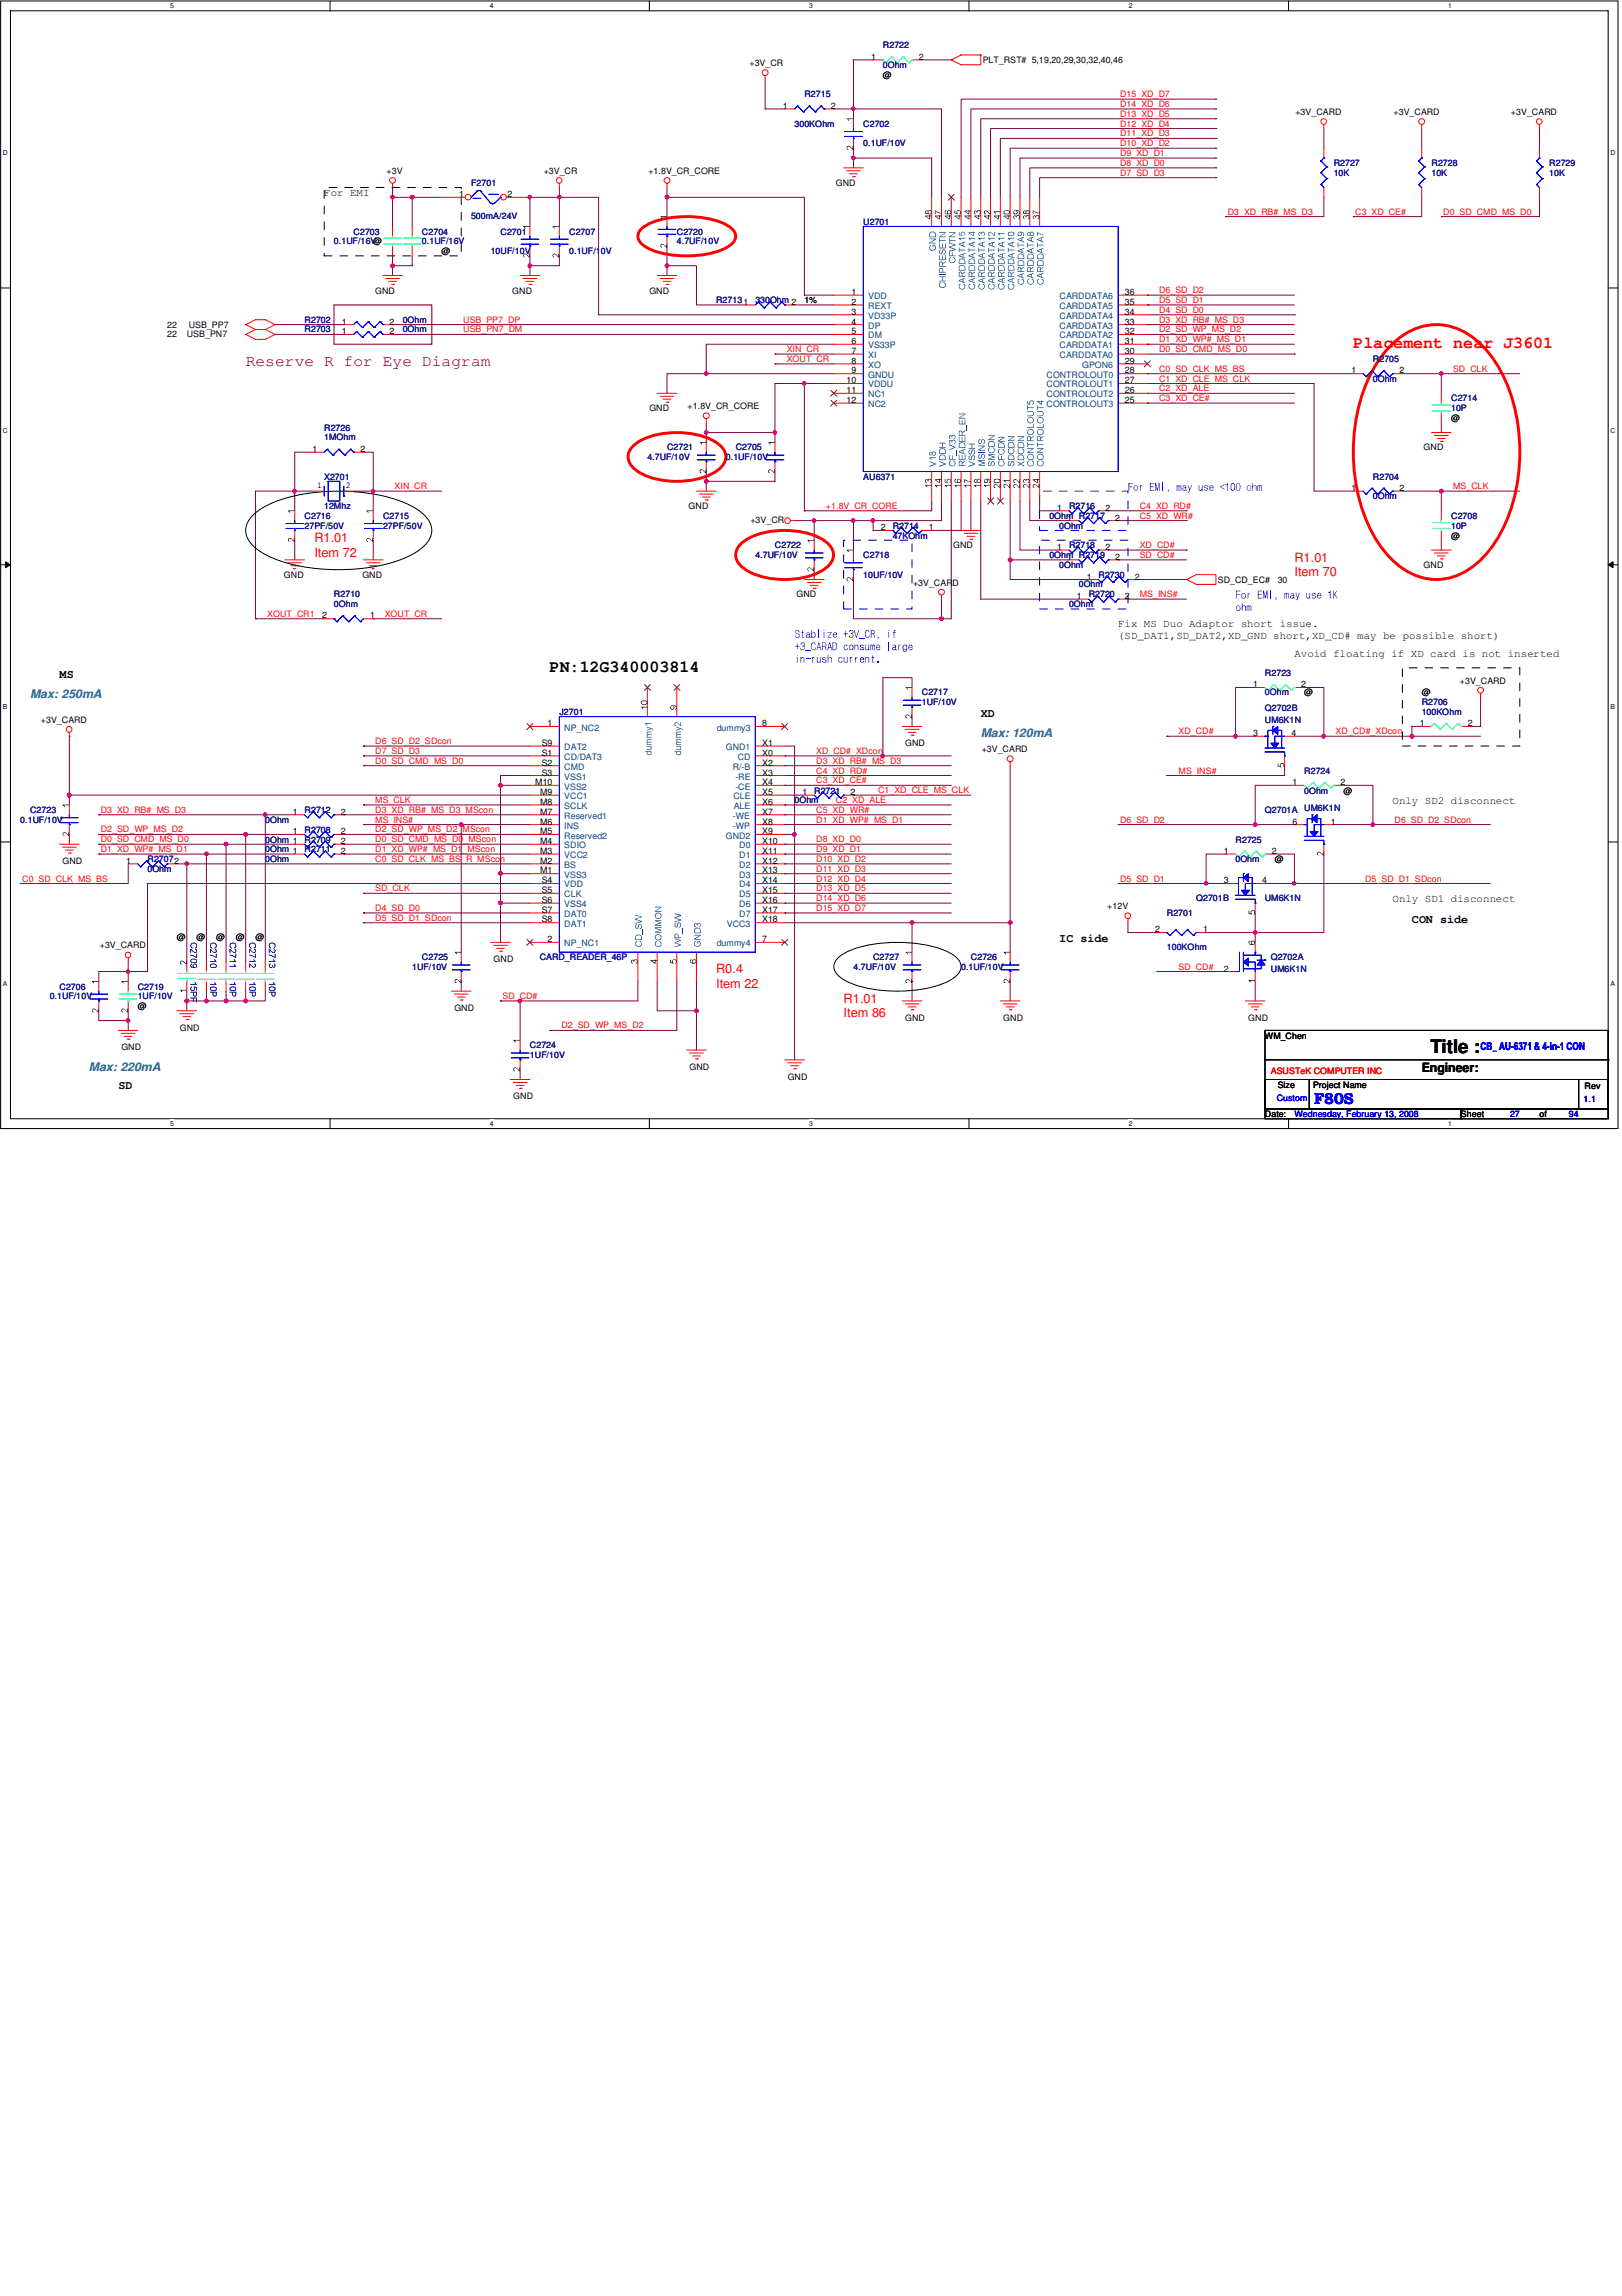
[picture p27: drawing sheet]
<svg xmlns="http://www.w3.org/2000/svg" width="210mm" height="297mm" viewBox="0 0 210 297" stroke-linecap="round" stroke-linejoin="round" font-family="sans-serif">
<defs><g id="words">
<text font-size="2.4" x="185.1" y="136.2">Title :</text>
<text font-size="2.2" fill="#f00" x="175.1" y="45">Placement near J3601</text>
<text font-size="2.2" x="71.1" y="86.9">PN:12G340003814</text>
<text font-size="2" fill="#800000" x="31.8" y="47.4">Reserve R for Eye Diagram</text>
<text font-size="2" fill="#00f" x="170.1" y="142.8">F80S</text>
<g font-size="1.7" fill="#f00">
<text x="40.7" y="70.1">R1.01</text>
<text x="40.7" y="72">Item 72</text>
<text x="167.5" y="72.6">R1.01</text>
<text x="167.5" y="74.5">Item 70</text>
<text x="92.7" y="125.9">R0.4</text>
<text x="92.7" y="127.8">Item 22</text>
<text x="109.2" y="129.7">R1.01</text>
<text x="109.2" y="131.6">Item 86</text>
</g>
<text font-size="1.7" x="184" y="138.7">Engineer:</text>
<g font-size="1.5">
<text x="7.7" y="87.7">MS</text>
<text x="126.9" y="92.7">XD</text>
<text x="182.7" y="119.4">CON side</text>
<text x="137.1" y="121.9">IC side</text>
<text x="15.3" y="140.9">SD</text>
</g>
<g font-size="1.5" fill="#008080">
<text x="3.9" y="90.3">Max: 250mA</text>
<text x="126.9" y="95.4">Max: 120mA</text>
<text x="11.5" y="138.5">Max: 220mA</text>
</g>
<g font-size="1.4">
<text x="42" y="25.4">For EMI</text>
<text x="144.7" y="81.2">Fix MS Duo Adaptor short issue.</text>
<text x="144.7" y="82.7">(SD_DAT1,SD_DAT2,XD_GND short,XD_CD# may be possible short)</text>
<text x="167.5" y="85">Avoid floating if XD card is not inserted</text>
<text x="180.2" y="104">Only SD2 disconnect</text>
<text x="180.2" y="116.7">Only SD1 disconnect</text>
</g>
<text font-size="1.4" fill="#00f" x="191.6" y="135.9">CB_ AU-6371 &amp; 4-in-1 CON</text>
<g font-size="1.1">
<text x="97" y="8.6">+3V_CR</text>
<text x="112.7" y="7.7">1</text>
<text x="114.3" y="10">@</text>
<text x="118.9" y="7.7">2</text>
<text x="127.2" y="8.2">PLT_RST# 5,19,20,29,30,32,40,46</text>
<text x="101.3" y="14.1">1</text>
<text x="107.5" y="14.1">2</text>
<text x="167.6" y="14.9">+3V_CARD</text>
<text x="180.3" y="14.9">+3V_CARD</text>
<text x="195.5" y="14.9">+3V_CARD</text>
<text x="50" y="22.5">+3V</text>
<text x="70.4" y="22.5">+3V_CR</text>
<text x="83.9" y="22.5">+1.8V_CR_CORE</text>
<text x="59.4" y="25.5">1</text>
<text x="65.7" y="25.5">2</text>
<text x="108.2" y="24">GND</text>
<text x="57.2" y="32.9">@</text>
<text x="44.2" y="42">1</text>
<text x="48.6" y="38">GND</text>
<text x="50.4" y="42">2</text>
<text x="66.3" y="38">GND</text>
<text x="84" y="38">GND</text>
<text x="104.1" y="39.2">1%</text>
<text x="110.2" y="39.5">2</text>
<text x="110.2" y="40.7">3</text>
<text x="110.2" y="42">4</text>
<text x="110.2" y="38.2">1</text>
<text x="145.6" y="42">33</text>
<text x="145.6" y="40.7">34</text>
<text x="145.6" y="39.5">35</text>
<text x="145.6" y="38.2">36</text>
<text x="21.6" y="42.4">22</text>
<text x="21.6" y="43.6">22</text>
<text x="24.2" y="43.6">USB_PN7</text>
<text x="24.4" y="42.4">USB_PP7</text>
<text x="44.2" y="43.2">1</text>
<text x="50.4" y="43.2">2</text>
<text x="110.2" y="43.2">5</text>
<text x="110.2" y="44.5">6</text>
<text x="110.2" y="45.8">7</text>
<text x="110.2" y="47">8</text>
<text x="145.6" y="47">29</text>
<text x="145.6" y="45.8">30</text>
<text x="145.6" y="44.5">31</text>
<text x="145.6" y="43.2">32</text>
<text x="84" y="53.2">GND</text>
<text x="89" y="52.9">+1.8V_CR_CORE</text>
<text x="109.6" y="49.6">10</text>
<text x="109.6" y="50.8">11</text>
<text x="109.6" y="52.1">12</text>
<text x="110.2" y="48.3">9</text>
<text x="145.6" y="52.1">25</text>
<text x="145.6" y="50.8">26</text>
<text x="145.6" y="49.6">27</text>
<text x="145.6" y="48.3">28</text>
<text x="174.9" y="48.3">1</text>
<text x="181.1" y="48.3">2</text>
<text x="40.4" y="58.5">1</text>
<text x="46.7" y="58.5">2</text>
<text x="184.2" y="58.3">GND</text>
<text x="187.8" y="54.4">@</text>
<text x="89.1" y="65.9">GND</text>
<text x="174.9" y="63.5">1</text>
<text x="181.1" y="63.5">2</text>
<text x="97.1" y="67.6">+3V_CR</text>
<text x="114" y="68.6">2</text>
<text x="120.2" y="68.6">1</text>
<text x="123.4" y="71">GND</text>
<text x="136.8" y="71.2">1</text>
<text x="136.8" y="66.1">1</text>
<text x="138.1" y="67.4">1</text>
<text x="143" y="71.2">2</text>
<text x="143" y="66.1">2</text>
<text x="144.3" y="67.4">2</text>
<text x="187.8" y="69.7">@</text>
<text x="36.7" y="74.8">GND</text>
<text x="46.9" y="74.8">GND</text>
<text x="103.1" y="77.3">GND</text>
<text x="118.2" y="75.8">+3V_CARD</text>
<text x="138.1" y="72.4">1</text>
<text x="139.4" y="77.5">1</text>
<text x="140.6" y="75">1</text>
<text x="144.3" y="72.4">2</text>
<text x="145.6" y="77.5">2</text>
<text x="146.9" y="75">2</text>
<text x="157.6" y="75.4">SD_CD_EC#</text>
<text x="165.4" y="75.4">30</text>
<text x="184.2" y="73.5">GND</text>
<text x="41.7" y="80">2</text>
<text x="47.9" y="80">1</text>
<text x="162.2" y="88.9">1</text>
<text x="168.4" y="88.9">2</text>
<text x="168.8" y="90">@</text>
<text x="184" y="90">@</text>
<text x="188.9" y="88.4">+3V_CARD</text>
<text x="5.3" y="93.5">+3V_CARD</text>
<text x="70.9" y="94">1</text>
<text x="98.6" y="94">8</text>
<text x="162.2" y="95.2">3</text>
<text x="167.1" y="95.2">4</text>
<text x="183.7" y="94">1</text>
<text x="189.9" y="94">2</text>
<text x="69.3" y="101.6">M10</text>
<text x="70.1" y="96.5">S9</text>
<text x="70.1" y="97.8">S1</text>
<text x="70.1" y="99.1">S2</text>
<text x="70.1" y="100.3">S3</text>
<text x="98.6" y="99.1">X2</text>
<text x="98.6" y="100.3">X3</text>
<text x="98.6" y="101.6">X4</text>
<text x="98.6" y="96.5">X1</text>
<text x="98.6" y="97.8">X0</text>
<text x="117.1" y="96.6">GND</text>
<text x="127" y="97.3">+3V_CARD</text>
<text x="167.3" y="101.6">1</text>
<text x="173.5" y="101.6">2</text>
<text x="37.9" y="107.9">1</text>
<text x="37.9" y="105.4">1</text>
<text x="44.1" y="107.9">2</text>
<text x="44.1" y="105.4">2</text>
<text x="69.9" y="102.9">M9</text>
<text x="69.9" y="104.1">M8</text>
<text x="69.9" y="105.4">M7</text>
<text x="69.9" y="106.7">M6</text>
<text x="69.9" y="107.9">M5</text>
<text x="98.6" y="105.4">X7</text>
<text x="98.6" y="106.7">X8</text>
<text x="98.6" y="107.9">X9</text>
<text x="98.6" y="104.1">X6</text>
<text x="98.6" y="102.9">X5</text>
<text x="103.8" y="102.9">1</text>
<text x="110.1" y="102.9">2</text>
<text x="167.3" y="106.7">6</text>
<text x="172.2" y="106.7">1</text>
<text x="173.9" y="102.7">@</text>
<text x="8.1" y="111.8">GND</text>
<text x="16.3" y="111.7">1</text>
<text x="44.1" y="109.2">2</text>
<text x="44.1" y="110.4">2</text>
<text x="69.9" y="109.2">M4</text>
<text x="69.9" y="110.4">M3</text>
<text x="69.9" y="111.7">M2</text>
<text x="69.9" y="113">M1</text>
<text x="98.6" y="109.2">X10</text>
<text x="98.6" y="110.4">X11</text>
<text x="98.6" y="111.7">X12</text>
<text x="98.6" y="113">X13</text>
<text x="158.4" y="110.4">1</text>
<text x="164.6" y="110.4">2</text>
<text x="165" y="111.5">@</text>
<text x="70.1" y="114.3">S4</text>
<text x="70.1" y="115.5">S5</text>
<text x="70.1" y="116.8">S6</text>
<text x="70.1" y="118.1">S7</text>
<text x="70.1" y="119.3">S8</text>
<text x="98.6" y="119.3">X18</text>
<text x="98.6" y="114.3">X14</text>
<text x="98.6" y="115.5">X15</text>
<text x="98.6" y="116.8">X16</text>
<text x="98.6" y="118.1">X17</text>
<text x="143.3" y="117.6">+12V</text>
<text x="158.4" y="114.3">3</text>
<text x="163.3" y="114.3">4</text>
<text x="12.9" y="122.7">+3V_CARD</text>
<text x="22.9" y="121.7">@</text>
<text x="25.4" y="121.7">@</text>
<text x="28" y="121.7">@</text>
<text x="30.5" y="121.7">@</text>
<text x="33.1" y="121.7">@</text>
<text x="63.9" y="124.5">GND</text>
<text x="70.9" y="121.9">2</text>
<text x="98.6" y="121.9">7</text>
<text x="149.5" y="120.6">2</text>
<text x="155.7" y="120.6">1</text>
<text x="158.4" y="125.7">2</text>
<text x="17.8" y="130.6">@</text>
<text x="58.8" y="130.8">GND</text>
<text x="15.7" y="135.9">GND</text>
<text x="23.3" y="133.3">GND</text>
<text x="117.1" y="132.1">GND</text>
<text x="129.8" y="132.1">GND</text>
<text x="161.5" y="132.1">GND</text>
<text x="163.7" y="134.4">WM_Chen</text>
<text x="66.4" y="142.2">GND</text>
<text x="89.2" y="138.4">GND</text>
<text x="101.9" y="139.7">GND</text>
<text x="165.4" y="140.7">Size</text>
<text x="169.9" y="140.7">Project Name</text>
<text x="205.1" y="140.8">Rev</text>
<text x="163.7" y="144.5">Date:</text>
<text x="189.1" y="144.5">Sheet</text>
<text x="199.2" y="144.5">of</text>
</g>
<g font-size="1.1" fill="#000080">
<text x="114.3" y="6.3">R2722</text>
<text x="114.3" y="8.8">0Ohm</text>
<text x="102.8" y="16.4">300KOhm</text>
<text x="104.1" y="12.6">R2715</text>
<text x="111.7" y="16.4">C2702</text>
<text x="111.7" y="18.9">0.1UF/10V</text>
<text x="172.6" y="21.5">R2727</text>
<text x="172.6" y="22.7">10K</text>
<text x="185.3" y="21.5">R2728</text>
<text x="185.3" y="22.7">10K</text>
<text x="200.5" y="21.5">R2729</text>
<text x="200.5" y="22.7">10K</text>
<text x="61" y="24">F2701</text>
<text x="61" y="28.3">500mA/24V</text>
<text x="111.7" y="29.1">U2701</text>
<text x="43.2" y="31.6">0.1UF/16V@</text>
<text x="45.8" y="30.4">C2703</text>
<text x="54.6" y="30.4">C2704</text>
<text x="54.6" y="31.6">0.1UF/16V</text>
<text x="63.5" y="32.9">10UF/10V</text>
<text x="64.8" y="30.4">C2701</text>
<text x="73.7" y="30.4">C2707</text>
<text x="73.7" y="32.9">0.1UF/10V</text>
<text x="87.6" y="30.4">C2720</text>
<text x="87.6" y="31.6">4.7UF/10V</text>
<text x="39.4" y="41.8">R2702</text>
<text x="52.1" y="41.8">0Ohm</text>
<text x="92.7" y="39.2">R27131</text>
<text x="97.7" y="39.2">330Ohm 2</text>
<text x="39.4" y="43">R2703</text>
<text x="52.1" y="43">0Ohm</text>
<text x="177.7" y="46.8">R2705</text>
<text x="177.7" y="49.4">0Ohm</text>
<text x="187.8" y="51.9">C2714</text>
<text x="187.8" y="53.2">10P</text>
<text x="42" y="55.7">R2726</text>
<text x="42" y="57">1MOhm</text>
<text x="83.8" y="59.5">4.7UF/10V</text>
<text x="86.3" y="58.3">C2721</text>
<text x="93.9" y="59.5">0.1UF/10V</text>
<text x="95.2" y="58.3">C2705</text>
<text x="42" y="62.1">X2701</text>
<text x="42" y="65.9">12Mhz</text>
<text x="111.7" y="62.1">AU6371</text>
<text x="138.3" y="65.9">R2716</text>
<text x="177.7" y="62.1">R2704</text>
<text x="177.7" y="64.6">0Ohm</text>
<text x="39.4" y="67.1">C2716</text>
<text x="39.4" y="68.4">27PF/50V</text>
<text x="49.6" y="67.1">C2715</text>
<text x="49.6" y="68.4">27PF/50V</text>
<text x="100.3" y="71">C2722</text>
<text x="115.5" y="68.4">R2714</text>
<text x="115.5" y="69.7">47KOhm</text>
<text x="135.8" y="67.1">0Ohm R2717</text>
<text x="137.1" y="68.4">0Ohm</text>
<text x="138.3" y="71">R2718</text>
<text x="187.8" y="67.1">C2708</text>
<text x="187.8" y="68.4">10P</text>
<text x="43.2" y="77.3">R2710</text>
<text x="97.7" y="72.2">4.7UF/10V</text>
<text x="111.7" y="72.2">C2718</text>
<text x="111.7" y="74.8">10UF/10V</text>
<text x="135.8" y="72.2">0Ohm R2719</text>
<text x="137.1" y="73.5">0Ohm</text>
<text x="139.6" y="76">0Ohm</text>
<text x="140.9" y="77.3">R2720</text>
<text x="142.2" y="74.8">R2730</text>
<text x="43.2" y="78.5">0Ohm</text>
<text x="138.3" y="78.5">0Ohm</text>
<text x="119.3" y="90">C2717</text>
<text x="163.7" y="87.4">R2723</text>
<text x="163.7" y="90">0Ohm</text>
<text x="72.4" y="92.5">J2701</text>
<text x="119.3" y="91.2">1UF/10V</text>
<text x="163.7" y="92">Q2702B</text>
<text x="163.7" y="93.5">UM6K1N</text>
<text x="184" y="91.2">R2706</text>
<text x="184" y="92.5">100KOhm</text>
<text x="168.8" y="100.1">R2724</text>
<text x="2.6" y="106.5">0.1UF/10V</text>
<text x="3.9" y="105.2">C2723</text>
<text x="34.3" y="106.5">0Ohm</text>
<text x="39.4" y="107.7">R2708</text>
<text x="39.4" y="105.2">R2712</text>
<text x="102.8" y="103.9">0Ohm</text>
<text x="105.4" y="102.7">R2721</text>
<text x="163.7" y="105.2">Q2701A</text>
<text x="168.8" y="104.9">UM6K1N</text>
<text x="168.8" y="102.7">0Ohm</text>
<text x="19.1" y="111.5">R27072</text>
<text x="19.1" y="112.8">0Ohm</text>
<text x="34.3" y="109">0Ohm 1</text>
<text x="34.3" y="110.2">0Ohm 1</text>
<text x="34.3" y="111.5">0Ohm</text>
<text x="39.4" y="109">R2709</text>
<text x="39.4" y="110.2">R2711</text>
<text x="159.9" y="109">R2725</text>
<text x="159.9" y="111.5">0Ohm</text>
<text x="151" y="118.5">R2701</text>
<text x="154.8" y="116.6">Q2701B</text>
<text x="163.7" y="116.6">UM6K1N</text>
<text x="53.3" y="125.5">1UF/10V</text>
<text x="54.6" y="124.2">C2725</text>
<text x="69.9" y="124.2">CARD_READER_46P</text>
<text x="110.4" y="125.5">4.7UF/10V</text>
<text x="113" y="124.2">C2727</text>
<text x="124.4" y="125.5">0.1UF/10V</text>
<text x="125.6" y="124.2">C2726</text>
<text x="151" y="122.9">100KOhm</text>
<text x="164.5" y="124.2">Q2702A</text>
<text x="164.5" y="125.7">UM6K1N</text>
<text x="6.4" y="129.3">0.1UF/10V</text>
<text x="7.7" y="128">C2706</text>
<text x="17.8" y="128">C2719</text>
<text x="17.8" y="129.3">1UF/10V</text>
<text x="68.6" y="135.6">C2724</text>
<text x="68.6" y="136.9">1UF/10V</text>
</g>
<g font-size="1.1" fill="#f00">
<text x="144.9" y="17.7">D11_XD_D3</text>
<text x="144.9" y="16.4">D12_XD_D4</text>
<text x="144.9" y="15.1">D13_XD_D5</text>
<text x="144.9" y="13.8">D14_XD_D6</text>
<text x="144.9" y="12.6">D15_XD_D7</text>
<text x="144.9" y="22.7">D7_SD_D3</text>
<text x="144.9" y="21.5">D8_XD_D0</text>
<text x="144.9" y="20.2">D9_XD_D1</text>
<text x="144.9" y="18.9">D10_XD_D2</text>
<text x="158.9" y="27.8">D3_XD_RB#_MS_D3</text>
<text x="175.4" y="27.8">C3_XD_CE#</text>
<text x="186.8" y="27.8">D0_SD_CMD_MS_D0</text>
<text x="59.9" y="41.7">USB_PP7_DP</text>
<text x="150" y="37.9">D6_SD_D2</text>
<text x="150" y="39.2">D5_SD_D1</text>
<text x="150" y="41.7">D3_XD_RB#_MS_D3</text>
<text x="150" y="40.5">D4_SD_D0</text>
<text x="59.9" y="43">USB_PN7_DM</text>
<text x="101.8" y="45.6">XIN_CR</text>
<text x="101.8" y="46.8">XOUT_CR</text>
<text x="150" y="43">D2_SD_WP_MS_D2</text>
<text x="150" y="44.3">D1_XD_WP#_MS_D1</text>
<text x="150" y="45.6">D0_SD_CMD_MS_D0</text>
<text x="150" y="49.4">C1_XD_CLE_MS_CLK</text>
<text x="150" y="50.6">C2_XD_ALE</text>
<text x="150" y="51.9">C3_XD_CE#</text>
<text x="150" y="48.1">C0_SD_CLK_MS_BS</text>
<text x="188" y="48.1">SD_CLK</text>
<text x="51.1" y="63.3">XIN_CR</text>
<text x="106.9" y="65.8">+1.8V_CR_CORE</text>
<text x="147.5" y="65.8">C4_XD_RD#</text>
<text x="188" y="63.3">MS_CLK</text>
<text x="147.5" y="67.1">C5_XD_WR#</text>
<text x="147.5" y="70.9">XD_CD#</text>
<text x="147.5" y="72.2">SD_CD#</text>
<text x="147.5" y="77.3">MS_INS#</text>
<text x="34.6" y="79.8">XOUT_CR1</text>
<text x="49.8" y="79.8">XOUT_CR</text>
<text x="152.5" y="95">XD_CD#</text>
<text x="172.8" y="95">XD_CD#_XDcon</text>
<text x="48.6" y="96.3">D6_SD_D2_SDcon</text>
<text x="48.6" y="98.8">D0_SD_CMD_MS_D0</text>
<text x="48.6" y="97.5">D7_SD_D3</text>
<text x="105.6" y="101.3">C3_XD_CE#</text>
<text x="105.6" y="98.8">D3_XD_RB#_MS_D3</text>
<text x="105.6" y="100.1">C4_XD_RD#</text>
<text x="105.6" y="97.5">XD_CD#_XDcon</text>
<text x="152.5" y="100.1">MS_INS#</text>
<text x="13" y="107.7">D2_SD_WP_MS_D2</text>
<text x="13" y="105.2">D3_XD_RB#_MS_D3</text>
<text x="48.6" y="107.7">D2_SD_WP_MS_D2_MScon</text>
<text x="48.6" y="105.2">D3_XD_RB#_MS_D3_MScon</text>
<text x="48.6" y="103.9">MS_CLK</text>
<text x="48.6" y="106.4">MS_INS#</text>
<text x="105.6" y="106.4">D1_XD_WP#_MS_D1</text>
<text x="105.6" y="105.2">C5_XD_WR#</text>
<text x="108.2" y="103.9">C2_XD_ALE</text>
<text x="113.6" y="102.6">C1_XD_CLE_MS_CLK</text>
<text x="144.9" y="106.4">D6_SD_D2</text>
<text x="180.5" y="106.4">D6_SD_D2_SDcon</text>
<text x="13" y="109">D0_SD_CMD_MS_D0</text>
<text x="13" y="110.2">D1_XD_WP#_MS_D1</text>
<text x="48.6" y="109">D0_SD_CMD_MS_D0_MScon</text>
<text x="48.6" y="110.2">D1_XD_WP#_MS_D1_MScon</text>
<text x="48.6" y="111.5">C0_SD_CLK_MS_BS_R_MScon</text>
<text x="105.6" y="110.2">D9_XD_D1</text>
<text x="105.6" y="111.5">D10_XD_D2</text>
<text x="105.6" y="109">D8_XD_D0</text>
<text x="105.6" y="112.8">D11_XD_D3</text>
<text x="2.9" y="114">C0_SD_CLK_MS_BS</text>
<text x="48.6" y="119.1">D5_SD_D1_SDcon</text>
<text x="48.6" y="115.3">SD_CLK</text>
<text x="48.6" y="117.9">D4_SD_D0</text>
<text x="105.6" y="114">D12_XD_D4</text>
<text x="105.6" y="115.3">D13_XD_D5</text>
<text x="105.6" y="116.6">D14_XD_D6</text>
<text x="105.6" y="117.9">D15_XD_D7</text>
<text x="144.9" y="114">D5_SD_D1</text>
<text x="176.7" y="114">D5_SD_D1_SDcon</text>
<text x="152.5" y="125.5">SD_CD#</text>
<text x="65" y="129.2">SD_CD#</text>
<text x="72.6" y="133.1">D2_SD_WP_MS_D2</text>
<text x="164.5" y="138.9">ASUSTeK COMPUTER INC</text>
</g>
<g font-size="1.1" fill="#004080">
<text x="112.4" y="40">REXT</text>
<text x="112.4" y="41.3">VD33P</text>
<text x="112.4" y="38.7">VDD</text>
<text x="137.1" y="41.3">CARDDATA4</text>
<text x="137.1" y="40">CARDDATA5</text>
<text x="137.1" y="38.7">CARDDATA6</text>
<text x="112.4" y="42.5">DP</text>
<text x="112.4" y="43.8">DM</text>
<text x="112.4" y="45">VS33P</text>
<text x="112.4" y="46.3">XI</text>
<text x="112.4" y="47.6">XO</text>
<text x="137.1" y="46.3">CARDDATA0</text>
<text x="137.1" y="45">CARDDATA1</text>
<text x="137.1" y="43.8">CARDDATA2</text>
<text x="137.1" y="42.5">CARDDATA3</text>
<text x="140" y="47.6">GPON6</text>
<text x="112.4" y="48.9">GNDU</text>
<text x="112.4" y="50.1">VDDU</text>
<text x="112.4" y="51.4">NC1</text>
<text x="112.4" y="52.7">NC2</text>
<text x="135.4" y="52.7">CONTROLOUT3</text>
<text x="135.4" y="51.4">CONTROLOUT2</text>
<text x="135.4" y="50.1">CONTROLOUT1</text>
<text x="135.4" y="48.9">CONTROLOUT0</text>
<text x="73" y="94.5">NP_NC2</text>
<text x="92.8" y="94.5">dummy3</text>
<text x="73" y="97.1">DAT2</text>
<text x="73" y="98.3">CD/DAT3</text>
<text x="73" y="99.6">CMD</text>
<text x="73" y="100.9">VSS1</text>
<text x="93.9" y="97.1">GND1</text>
<text x="94.8" y="99.6">R/-B</text>
<text x="95.2" y="100.9">-RE</text>
<text x="95.5" y="98.3">CD</text>
<text x="73" y="102.1">VSS2</text>
<text x="73" y="103.4">VCC1</text>
<text x="73" y="104.7">SCLK</text>
<text x="73" y="106">Reserved1</text>
<text x="73" y="107.2">INS</text>
<text x="94.8" y="106">-WE</text>
<text x="94.8" y="107.2">-WP</text>
<text x="94.9" y="103.4">CLE</text>
<text x="95" y="104.7">ALE</text>
<text x="95.2" y="102.1">-CE</text>
<text x="73" y="108.5">Reserved2</text>
<text x="73" y="109.7">SDIO</text>
<text x="73" y="111">VCC2</text>
<text x="73" y="112.3">BS</text>
<text x="73" y="113.5">VSS3</text>
<text x="93.9" y="108.5">GND2</text>
<text x="95.7" y="109.7">D0</text>
<text x="95.7" y="111">D1</text>
<text x="95.7" y="112.3">D2</text>
<text x="95.7" y="113.5">D3</text>
<text x="73" y="114.8">VDD</text>
<text x="73" y="116.1">CLK</text>
<text x="73" y="117.3">VSS4</text>
<text x="73" y="118.6">DAT0</text>
<text x="73" y="119.9">DAT1</text>
<text x="94.1" y="119.9">VCC3</text>
<text x="95.7" y="114.8">D4</text>
<text x="95.7" y="116.1">D5</text>
<text x="95.7" y="117.3">D6</text>
<text x="95.7" y="118.6">D7</text>
<text x="73" y="122.4">NP_NC1</text>
<text x="92.8" y="122.4">dummy4</text>
</g>
<g font-size="1.1" fill="#00f">
<text x="41.1" y="63.1">1</text>
<text x="44.7" y="63.1">2</text>
<text x="165.2" y="142.5">Custom</text>
<text x="204.9" y="142.6">1.1</text>
<text x="167.5" y="144.5">Wednesday, February 13, 2008</text>
<text x="195.4" y="144.5">27</text>
<text x="203" y="144.5">94</text>
</g>
<g font-size=".9">
<text x="22" y="1.1">5</text>
<text x="63.4" y="1.1">4</text>
<text x="104.7" y="1.1">3</text>
<text x="146.1" y="1.1">2</text>
<text x="187.4" y="1.1">1</text>
<text x=".4" y="20.1">D</text>
<text x="208.4" y="20.1">D</text>
<text x=".4" y="56">C</text>
<text x="208.4" y="56">C</text>
<text x=".4" y="91.8">B</text>
<text x="208.4" y="91.8">B</text>
<text x=".4" y="127.6">A</text>
<text x="208.4" y="127.6">A</text>
<text x="22" y="145.7">5</text>
<text x="63.4" y="145.7">4</text>
<text x="104.7" y="145.7">3</text>
<text x="146.1" y="145.7">2</text>
<text x="187.4" y="145.7">1</text>
</g>
</g></defs>
<path d="M.1 .1h209.3v145.9h-209.3zM1.4 1.4h206.7v143.3h-206.7z" fill="none" stroke="#000" stroke-width=".13"/>
<g fill="#fff">
<path d="M22 .3h.5v1h-.5z"/>
<path d="M22 144.8h.5v1.1h-.5z"/>
</g>
<path d="M42.7 .1v1.3M42.7 144.7v1.3" fill="none" stroke="#000" stroke-width=".13"/>
<g fill="#fff">
<path d="M63.4 .3h.5v1h-.5z"/>
<path d="M63.4 144.8h.5v1.1h-.5z"/>
</g>
<path d="M84 .1v1.3M84 144.7v1.3" fill="none" stroke="#000" stroke-width=".13"/>
<g fill="#fff">
<path d="M104.7 .3h.5v1h-.5z"/>
<path d="M104.7 144.8h.5v1.1h-.5z"/>
</g>
<path d="M125.4 .1v1.3M125.4 144.7v1.3" fill="none" stroke="#000" stroke-width=".13"/>
<g fill="#fff">
<path d="M146 .3h.6v1h-.6z"/>
<path d="M146 144.8h.6v1.1h-.6z"/>
</g>
<path d="M166.8 .1v1.3M166.8 144.7v1.3" fill="none" stroke="#000" stroke-width=".13"/>
<g fill="#fff">
<path d="M187.4 .3h.5v1h-.5z"/>
<path d="M187.4 144.8h.5v1.1h-.5z"/>
<path d="M.4 19.3h.7v1h-.7z"/>
<path d="M208.4 19.3h.7v1h-.7z"/>
<path d="M.4 55.1h.7v1.1h-.7z"/>
<path d="M208.4 55.1h.7v1.1h-.7z"/>
</g>
<path d="M.1 37.3h1.3M208.1 37.3h1.3" fill="none" stroke="#000" stroke-width=".13"/>
<g fill="#fff">
<path d="M.4 91h.6v1h-.6z"/>
<path d="M208.4 91h.6v1h-.6z"/>
</g>
<path d="M.1 73.1h1.3M.7 72.7l.7 .4-.7 .3zM208.1 73.1l.6-.4v.7zM208.1 73.1h1.3" fill="none" stroke="#000" stroke-width=".13"/>
<path d="M.7 72.7l.7 .4-.7 .3zM208.1 73.1l.6-.4v.7z" fill="#000"/>
<g fill="#fff">
<path d="M.4 126.8h.6v1h-.6z"/>
<path d="M208.4 126.8h.6v1h-.6z"/>
</g>
<path d="M.1 108.9h1.3M208.1 108.9h1.3" fill="none" stroke="#000" stroke-width=".13"/>
<path d="M35.6 43.3h8.9M38.1 63.5h.1M38.1 63.5v2.6M38.1 69.9v2.5M38.1 63.5h2.6M48.3 69.9v2.5" fill="none" stroke="#800040" stroke-width=".13"/>
<circle cx="38.1" cy="63.5" r=".25" fill="#f0f"/>
<circle cx="38.1" cy="63.5" r=".25" fill="none" stroke="#f0f" stroke-width=".13"/>
<path d="M48.3 63.5h.1M48.3 63.5h8.8M33.1 80.1h.1M33.1 80.1h8.9" fill="none" stroke="#800040" stroke-width=".13"/>
<circle cx="48.3" cy="63.5" r=".25" fill="#f0f"/>
<circle cx="48.3" cy="63.5" r=".25" fill="none" stroke="#f0f" stroke-width=".13"/>
<path d="M38.1 63.5h-5v16.6M45.8 63.5h2.5v2.6M48.3 80.1h.1M48.3 80.1h8.8M156.1 114.3h2.5M162.4 106.7h.1M162.4 106.7h5.1M149.7 125.7h.1M149.7 125.7h8.9" fill="none" stroke="#800040" stroke-width=".13"/>
<circle cx="162.4" cy="106.7" r=".25" fill="#f0f"/>
<circle cx="162.4" cy="106.7" r=".25" fill="none" stroke="#f0f" stroke-width=".13"/>
<path d="M177.7 106.7h.1M177.7 106.7h15.2" fill="none" stroke="#800040" stroke-width=".13"/>
<circle cx="177.6" cy="106.7" r=".25" fill="#f0f"/>
<circle cx="177.6" cy="106.7" r=".25" fill="none" stroke="#f0f" stroke-width=".13"/>
<path d="M171.3 95.2h.1M171.3 95.2h11.4M146 119.4v1.2M167.5 114.3h.1M167.5 114.3h25.4M162.4 127v2.5" fill="none" stroke="#800040" stroke-width=".13"/>
<circle cx="182.7" cy="95.2" r=".25" fill="#f0f"/>
<circle cx="182.7" cy="95.2" r=".25" fill="none" stroke="#f0f" stroke-width=".13"/>
<path d="M159.9 95.2h.1M159.9 95.2h2.5M151 100.3h.1M151 100.3h15.2" fill="none" stroke="#800040" stroke-width=".13"/>
<circle cx="159.9" cy="95.2" r=".25" fill="#f0f"/>
<circle cx="159.9" cy="95.2" r=".25" fill="none" stroke="#f0f" stroke-width=".13"/>
<g fill="none" stroke="#800040" stroke-width=".13">
<path d="M50.8 25.5h2.5v3.8M50.8 25.5h.1M148.5 38.2h.1M148.5 39.5h.1M148.5 38.2h19M148.5 39.5h19M148.5 42h.1M148.5 43.3h.1M148.5 44.5h.1M148.5 49.6h.1M148.5 50.9h.1M148.5 52.2h.1"/>
<path d="M148.5 42h19M148.5 43.3h19M148.5 44.5h19M148.5 49.6h21.6M148.5 50.9h19M148.5 52.2h19M170.1 63.5h5M186.5 69.9v1.3M166.2 99.1v1.2M184 94h-1.3v1.2h8.9M191.6 90.2v3.8h-1.3"/>
</g>
<circle cx="53.4" cy="25.5" r=".24" fill="#f0f"/>
<circle cx="53.4" cy="25.5" r=".24" fill="none" stroke="#f0f" stroke-width=".13"/>
<path d="M50.8 24.3h.1M50.8 24.3v1.2" fill="none" stroke="#800040" stroke-width=".13"/>
<circle cx="50.8" cy="25.5" r=".24" fill="#f0f"/>
<circle cx="50.8" cy="25.5" r=".24" fill="none" stroke="#f0f" stroke-width=".13"/>
<path d="M50.8 33.1v1.3h2.5v-1.3M50.8 34.4h.1M50.8 25.5v3.8M50.8 34.4v1.2" fill="none" stroke="#800040" stroke-width=".13"/>
<circle cx="50.8" cy="34.4" r=".25" fill="#f0f"/>
<circle cx="50.8" cy="34.4" r=".25" fill="none" stroke="#f0f" stroke-width=".13"/>
<path d="M53.3 25.5h3.8M68.6 25.5h.1M68.6 25.5v3.8M72.4 25.5h5.1v15.2h30.4" fill="none" stroke="#800040" stroke-width=".13"/>
<path d="M68.4 25.3h.3l.1 .2-.1 .2h-.2h-.1z" fill-rule="evenodd" fill="#f0f"/>
<path d="M68.4 25.3h.3l.1 .2-.1 .2h-.2h-.1z" fill="none" stroke="#f0f" stroke-width=".13"/>
<path d="M72.4 25.5h.1M72.4 25.5v3.8" fill="none" stroke="#800040" stroke-width=".13"/>
<path d="M72.2 25.3h.3l.1 .2-.1 .2h-.2h-.1z" fill-rule="evenodd" fill="#f0f"/>
<path d="M72.2 25.3h.3l.1 .2-.1 .2h-.2h-.1z" fill="none" stroke="#f0f" stroke-width=".13"/>
<path d="M68.6 34.4h.1M72.4 33.1v1.3h-3.8" fill="none" stroke="#800040" stroke-width=".13"/>
<circle cx="68.5" cy="34.4" r=".25" fill="#f0f"/>
<circle cx="68.5" cy="34.4" r=".25" fill="none" stroke="#f0f" stroke-width=".13"/>
<path d="M68.6 33.1v2.5M72.4 24.3v1.2h-3.8M86.3 25.5h.1M86.3 25.5h17.8" fill="none" stroke="#800040" stroke-width=".13"/>
<circle cx="86.3" cy="25.5" r=".24" fill="#f0f"/>
<circle cx="86.3" cy="25.5" r=".24" fill="none" stroke="#f0f" stroke-width=".13"/>
<path d="M86.3 34.4h.1M86.3 34.4v1.2" fill="none" stroke="#800040" stroke-width=".13"/>
<circle cx="86.3" cy="34.4" r=".25" fill="#f0f"/>
<circle cx="86.3" cy="34.4" r=".25" fill="none" stroke="#f0f" stroke-width=".13"/>
<g fill="none" stroke="#800040" stroke-width=".13">
<path d="M86.3 34.4h3.8v5.1h6.4M86.3 24.3v1.2M102.8 39.5h5.1M104.1 25.5v12.7h3.8M35.6 42h8.9M50.8 42h.1M50.8 42h57.1M86.3 48.3v2.6M91.4 48.3h.1M91.4 44.5h16.5M91.4 48.3h16.5M100.3 45.8h.1"/>
<path d="M100.3 47.1h.1M100.3 45.8h7.6M100.3 47.1h7.6"/>
</g>
<circle cx="91.4" cy="48.3" r=".24" fill="#f0f"/>
<circle cx="91.4" cy="48.3" r=".24" fill="none" stroke="#f0f" stroke-width=".13"/>
<path d="M91.4 56h.1M91.4 44.5v3.8h-5.1M100.3 49.6v6.4h-8.9M104.1 49.6h3.8M91.4 62.3v1.2" fill="none" stroke="#800040" stroke-width=".13"/>
<path d="M100.1 55.8h.3l.1 .1-.1 .2-.2 .1-.1-.1z" fill-rule="evenodd" fill="#f0f"/>
<path d="M100.1 55.8h.3l.1 .1-.1 .2-.2 .1-.1-.1z" fill="none" stroke="#f0f" stroke-width=".13"/>
<path d="M100.3 56v1.2M91.4 62.3h.1M100.3 61v1.3h-8.9" fill="none" stroke="#800040" stroke-width=".13"/>
<circle cx="91.4" cy="62.3" r=".25" fill="#f0f"/>
<circle cx="91.4" cy="62.3" r=".25" fill="none" stroke="#f0f" stroke-width=".13"/>
<path d="M104.1 49.6h.1M104.1 49.6v16.5M104.1 66.1h.1M120.6 64.8v1.3h-16.5" fill="none" stroke="#800040" stroke-width=".13"/>
<path d="M103.9 49.4h.3l.1 .2-.1 .1-.1 .1-.2-.1z" fill-rule="evenodd" fill="#f0f"/>
<path d="M103.9 49.4h.3l.1 .2-.1 .1-.1 .1-.2-.1z" fill="none" stroke="#f0f" stroke-width=".13"/>
<path d="M100.3 49.6h3.8M110.4 67.4h.1M110.4 67.4h2.6" fill="none" stroke="#800040" stroke-width=".13"/>
<circle cx="110.4" cy="67.3" r=".25" fill="#f0f"/>
<circle cx="110.4" cy="67.3" r=".25" fill="none" stroke="#f0f" stroke-width=".13"/>
<path d="M113 67.4h.1M121.8 64.8v2.6h-8.8" fill="none" stroke="#800040" stroke-width=".13"/>
<circle cx="113" cy="67.3" r=".25" fill="#f0f"/>
<circle cx="113" cy="67.3" r=".25" fill="none" stroke="#f0f" stroke-width=".13"/>
<path d="M110.4 20.4h.1M110.4 20.4v1.3M113 67.4v1.2M123.1 64.8v15.3M124.4 64.8v3.8h-3.8" fill="none" stroke="#800040" stroke-width=".13"/>
<path d="M110.3 20.3h.3l.1 .1-.1 .2-.2 .1-.1-.1z" fill-rule="evenodd" fill="#f0f"/>
<path d="M110.3 20.3h.3l.1 .1-.1 .2-.2 .1-.1-.1z" fill="none" stroke="#f0f" stroke-width=".13"/>
<path d="M99 10.3v3.8h2.6M110.4 14.1h.1M110.4 14.1h11.4" fill="none" stroke="#800040" stroke-width=".13"/>
<path d="M110.3 13.9h.3l.1 .2-.1 .1-.2 .1-.1-.1z" fill-rule="evenodd" fill="#f0f"/>
<path d="M110.3 13.9h.3l.1 .2-.1 .1-.2 .1-.1-.1z" fill="none" stroke="#f0f" stroke-width=".13"/>
<path d="M107.9 14.1h2.5v1.3M110.4 19.2v1.2h10.2v5.1M121.8 14.1v11.4M91.4 54.7v1.3M105.4 67.4h.1M105.4 67.4h5M113 68.6h1.3" fill="none" stroke="#800040" stroke-width=".13"/>
<circle cx="105.3" cy="67.3" r=".25" fill="#f0f"/>
<circle cx="105.3" cy="67.3" r=".25" fill="none" stroke="#f0f" stroke-width=".13"/>
<path d="M121.8 77.5v2.6M125.6 64.8v3.8M126.9 64.8v12.7M130.7 64.8v7.6M132 64.8v6.4M26.7 110.5h.1M26.7 110.5h11.4" fill="none" stroke="#800040" stroke-width=".13"/>
<circle cx="26.7" cy="110.5" r=".24" fill="#f0f"/>
<circle cx="26.7" cy="110.5" r=".24" fill="none" stroke="#f0f" stroke-width=".13"/>
<path d="M9 102.9h.1M9 102.9v1.2M9 107.9v1.3" fill="none" stroke="#800040" stroke-width=".13"/>
<circle cx="8.9" cy="102.9" r=".25" fill="#f0f"/>
<circle cx="8.9" cy="102.9" r=".25" fill="none" stroke="#f0f" stroke-width=".13"/>
<path d="M9 102.9h59.6M31.8 107.9h6.3M64.8 113h.1M64.8 113v3.8h3.8M64.8 113h3.8M68.6 100.3h-3.8v1.3h3.8" fill="none" stroke="#800040" stroke-width=".13"/>
<circle cx="64.8" cy="116.8" r=".24" fill="#f0f"/>
<circle cx="64.8" cy="116.8" r=".24" fill="none" stroke="#f0f" stroke-width=".13"/>
<circle cx="64.8" cy="113" r=".24" fill="#f0f"/>
<circle cx="64.8" cy="113" r=".24" fill="none" stroke="#f0f" stroke-width=".13"/>
<path d="M64.8 116.8h.1M64.8 116.8v5.1" fill="none" stroke="#800040" stroke-width=".13"/>
<circle cx="64.8" cy="116.8" r=".24" fill="#f0f"/>
<circle cx="64.8" cy="116.8" r=".24" fill="none" stroke="#f0f" stroke-width=".13"/>
<path d="M9 95.2h.1M9 95.2v7.7" fill="none" stroke="#800040" stroke-width=".13"/>
<circle cx="8.9" cy="102.9" r=".25" fill="#f0f"/>
<circle cx="8.9" cy="102.9" r=".25" fill="none" stroke="#f0f" stroke-width=".13"/>
<path d="M64.8 101.6h.1M64.8 101.6v11.4M16.6 132v1.3" fill="none" stroke="#800040" stroke-width=".13"/>
<circle cx="64.8" cy="101.6" r=".25" fill="#f0f"/>
<circle cx="64.8" cy="101.6" r=".25" fill="none" stroke="#f0f" stroke-width=".13"/>
<path d="M34.3 105.4h3.8M24.2 129.5h2.5M26.7 129.5h.1" fill="none" stroke="#800040" stroke-width=".13"/>
<circle cx="24.2" cy="129.5" r=".25" fill="#f0f"/>
<circle cx="24.2" cy="129.5" r=".25" fill="none" stroke="#f0f" stroke-width=".13"/>
<circle cx="26.7" cy="129.5" r=".25" fill="#f0f"/>
<circle cx="26.7" cy="129.5" r=".25" fill="none" stroke="#f0f" stroke-width=".13"/>
<g fill="none" stroke="#800040" stroke-width=".13">
<path d="M47 96.5h.1M47 99.1h.1M47 96.5h21.6M47 99.1h21.6M12.8 109.2h16.5v15.3M12.8 109.2h.1M19.1 114.3v11.4M24.2 111.8v12.7M31.8 107.9h.1M31.8 107.9v16.6M44.5 107.9h.1M44.5 109.2h.1"/>
<path d="M44.5 107.9h24.1M44.5 109.2h24.1M47 119.4h.1M47 115.6h.1M47 119.4h21.6M47 115.6h21.6M16.6 124.5v1.2M24.2 128.2v1.3M26.7 128.2v1.3"/>
</g>
<circle cx="31.8" cy="107.9" r=".25" fill="#f0f"/>
<circle cx="31.8" cy="107.9" r=".25" fill="none" stroke="#f0f" stroke-width=".13"/>
<path d="M12.8 107.9h.1M12.8 107.9h19M29.3 109.2h.1M29.3 109.2h8.8M16.6 125.7h2.5M29.3 128.2v1.3h-2.6" fill="none" stroke="#800040" stroke-width=".13"/>
<circle cx="29.3" cy="109.2" r=".24" fill="#f0f"/>
<circle cx="29.3" cy="109.2" r=".24" fill="none" stroke="#f0f" stroke-width=".13"/>
<path d="M29.3 129.5h.1M31.8 128.2v1.3h-2.5" fill="none" stroke="#800040" stroke-width=".13"/>
<circle cx="31.8" cy="129.5" r=".25" fill="#f0f"/>
<circle cx="31.8" cy="129.5" r=".25" fill="none" stroke="#f0f" stroke-width=".13"/>
<circle cx="29.3" cy="129.5" r=".25" fill="#f0f"/>
<circle cx="29.3" cy="129.5" r=".25" fill="none" stroke="#f0f" stroke-width=".13"/>
<path d="M34.3 105.4h.1M34.3 105.4v19.1" fill="none" stroke="#800040" stroke-width=".13"/>
<circle cx="34.3" cy="105.4" r=".25" fill="#f0f"/>
<circle cx="34.3" cy="105.4" r=".25" fill="none" stroke="#f0f" stroke-width=".13"/>
<path d="M12.8 105.4h.1M12.8 105.4h21.5M67.3 129.5h.1M67.3 129.5h15.2" fill="none" stroke="#800040" stroke-width=".13"/>
<circle cx="67.3" cy="129.5" r=".25" fill="#f0f"/>
<circle cx="67.3" cy="129.5" r=".25" fill="none" stroke="#f0f" stroke-width=".13"/>
<g fill="none" stroke="#800040" stroke-width=".13">
<path d="M47 97.8h.1M47 97.8h21.6M12.8 110.5h13.9v14M12.8 110.5h.1M44.5 105.4h.1M44.5 110.5h.1M44.5 105.4h24.1M44.5 110.5h24.1M47 118.1h.1M47 104.1h.1M47 118.1h21.6M47 104.1h21.6"/>
<path d="M16.6 125.7h.1M16.6 125.7v1.3"/>
</g>
<path d="M16.4 125.5h.3l.1 .2-.1 .2h-.1h-.2z" fill-rule="evenodd" fill="#f0f"/>
<path d="M16.4 125.5h.3l.1 .2-.1 .2h-.1h-.2z" fill="none" stroke="#f0f" stroke-width=".13"/>
<path d="M19.1 114.3h49.5M24.2 111.8h.1M24.2 111.8h44.4" fill="none" stroke="#800040" stroke-width=".13"/>
<circle cx="24.2" cy="111.7" r=".24" fill="#f0f"/>
<circle cx="24.2" cy="111.7" r=".24" fill="none" stroke="#f0f" stroke-width=".13"/>
<path d="M24.2 129.5v1.3M34.3 128.2v1.3h-2.5M71.1 133.3h.1M71.1 133.3h16.5M90.1 130.8h.1M90.1 130.8v5" fill="none" stroke="#800040" stroke-width=".13"/>
<circle cx="90.1" cy="130.8" r=".25" fill="#f0f"/>
<circle cx="90.1" cy="130.8" r=".25" fill="none" stroke="#f0f" stroke-width=".13"/>
<path d="M118 119.4h.1M118 119.4h12.7" fill="none" stroke="#800040" stroke-width=".13"/>
<circle cx="130.7" cy="119.4" r=".24" fill="#f0f"/>
<circle cx="130.7" cy="119.4" r=".24" fill="none" stroke="#f0f" stroke-width=".13"/>
<circle cx="118" cy="119.4" r=".24" fill="#f0f"/>
<circle cx="118" cy="119.4" r=".24" fill="none" stroke="#f0f" stroke-width=".13"/>
<path d="M101.6 99.1h.1M101.6 99.1h21.5M114.3 97.8h.1M114.3 97.8h8.8M101.6 106.7h.1M101.6 104.1h.1M101.6 101.6h.1M101.6 106.7h21.5M101.6 104.1h21.5M101.6 101.6h21.5M130.7 119.4v3.8M130.7 127v2.5" fill="none" stroke="#800040" stroke-width=".13"/>
<circle cx="114.2" cy="97.8" r=".25" fill="#f0f"/>
<circle cx="114.2" cy="97.8" r=".25" fill="none" stroke="#f0f" stroke-width=".13"/>
<g fill="none" stroke="#800040" stroke-width=".13">
<path d="M133.3 64.8v2.6M134.5 64.8v1.3M59.7 106.7h.1M59.7 106.7h8.9M101.6 110.5h.1M101.6 111.8h.1M101.6 109.2h.1M101.6 113h.1M101.6 114.3h.1M101.6 115.6h.1M101.6 116.8h.1M101.6 105.4h.1"/>
<path d="M101.6 100.3h.1M101.6 118.1h.1M101.6 110.5h21.5M101.6 111.8h21.5M101.6 109.2h21.5M101.6 113h21.5M101.6 114.3h21.5M101.6 115.6h21.5M101.6 116.8h21.5M101.6 105.4h21.5M101.6 100.3h21.5M101.6 118.1h21.5"/>
</g>
<circle cx="59.7" cy="106.7" r=".25" fill="#f0f"/>
<circle cx="59.7" cy="106.7" r=".25" fill="none" stroke="#f0f" stroke-width=".13"/>
<path d="M50.8 43.3h.1M50.8 43.3h57.1M170.1 49.6v13.9M186.5 63.5h.1M186.5 63.5h10.2M82.5 127v2.5M85 127v3.8h5.1v-3.8" fill="none" stroke="#800040" stroke-width=".13"/>
<circle cx="186.5" cy="63.5" r=".25" fill="#f0f"/>
<circle cx="186.5" cy="63.5" r=".25" fill="none" stroke="#f0f" stroke-width=".13"/>
<g fill="none" stroke="#800040" stroke-width=".13">
<path d="M157.4 19.2h-26.7v6.3M157.4 19.2h.1M157.4 17.9h-27.9v7.6M157.4 17.9h.1M157.4 16.6h-29.2v8.9M157.4 16.6h.1M157.4 15.4h-30.5v10.1M157.4 15.4h.1M157.4 14.1h-31.8v11.4M157.4 14.1h.1M157.4 12.8h-33v12.7M157.4 12.8h.1"/>
<path d="M157.4 23h-22.9v2.5M157.4 23h.1M157.4 21.7h-24.1v3.8M157.4 21.7h.1M157.4 20.4h-25.4v5.1M157.4 20.4h.1M148.5 48.3h.1M148.5 48.3h26.6M148.5 45.8h19M148.5 40.7h19M167.5 45.8h.1M167.5 40.7h.1"/>
<path d="M186.5 54.7v1.3M101.6 96.5h1.2v11.4M130.7 99.1v20.3M2.6 114.3h.1M16.6 111.8v2.5h-14M22.9 111.8h1.3M102.8 107.9h.1M87.6 127v6.3"/>
</g>
<circle cx="102.8" cy="107.9" r=".25" fill="#f0f"/>
<circle cx="102.8" cy="107.9" r=".25" fill="none" stroke="#f0f" stroke-width=".13"/>
<path d="M101.6 107.9h1.2v29.2M12.8 130.8v1.2h3.8M16.6 125.7h-3.8v1.3M16.6 132h.1" fill="none" stroke="#800040" stroke-width=".13"/>
<circle cx="16.6" cy="132" r=".25" fill="#f0f"/>
<circle cx="16.6" cy="132" r=".25" fill="none" stroke="#f0f" stroke-width=".13"/>
<path d="M110.4 75v5.1h11.4M110.4 67.4v3.8M121.8 80.1h.1M121.8 80.1h1.3M16.6 130.8v1.2M146 120.6h3.7" fill="none" stroke="#800040" stroke-width=".13"/>
<circle cx="121.9" cy="80" r=".24" fill="#f0f"/>
<circle cx="121.9" cy="80" r=".24" fill="none" stroke="#f0f" stroke-width=".13"/>
<g fill="none" stroke="#800040" stroke-width=".13">
<path d="M113 7.7h-2.6v6.4M119.3 7.7h3.8M40.7 58.5h-2.6v5M47 58.5h1.3v5M186.5 48.3h.1M186.5 48.3h10.2M126.9 77.5h12.7M130.7 72.4h7.6M132 71.2h5.1M133.3 67.4h5M134.5 66.1h2.6M143.4 66.1h10.1"/>
<path d="M143.4 71.2h10.1M144.7 72.4h.1M144.7 67.4h8.8M144.7 72.4h8.8M146 77.5h.1M146 77.5h7.5M153.5 67.4h.1M153.5 66.1h.1M153.5 71.2h.1M101.6 97.8h.1M118 88.9v-1.2h-3.7v10.1h-12.7M118 92.7v1.3"/>
<path d="M47 106.7h.1M47 106.7h12.7v16.5M101.6 102.9h2.5M110.4 102.9h.1M110.4 102.9h15.2M59.7 127v1.2M64.8 129.5h.1M64.8 129.5h2.5v5.1M67.3 138.4v1.3"/>
</g>
<circle cx="186.5" cy="48.3" r=".24" fill="#f0f"/>
<circle cx="186.5" cy="48.3" r=".24" fill="none" stroke="#f0f" stroke-width=".13"/>
<path d="M181.5 48.3h5v2.6M181.5 63.5h5v2.6M151 95.2h.1M162.4 88.9h-2.5v6.3h-8.9M168.8 88.9h2.5v6.3M171.3 95.2h.1" fill="none" stroke="#800040" stroke-width=".13"/>
<circle cx="171.3" cy="95.2" r=".25" fill="#f0f"/>
<circle cx="171.3" cy="95.2" r=".25" fill="none" stroke="#f0f" stroke-width=".13"/>
<path d="M167.5 95.2h3.8M144.7 106.7h.1M156.1 114.3h.1M158.6 110.5h-2.5v3.8M167.5 101.6h-5.1v5.1h-17.7M173.9 101.6h3.8v5.1h-5.1" fill="none" stroke="#800040" stroke-width=".13"/>
<circle cx="156.1" cy="114.3" r=".24" fill="#f0f"/>
<circle cx="156.1" cy="114.3" r=".24" fill="none" stroke="#f0f" stroke-width=".13"/>
<path d="M144.7 114.3h.1M144.7 114.3h11.4M165 110.5h2.5v3.8M167.5 114.3h.1" fill="none" stroke="#800040" stroke-width=".13"/>
<path d="M167.3 114.1h.3l.1 .2-.1 .1-.1 .1-.2-.1z" fill-rule="evenodd" fill="#f0f"/>
<path d="M167.3 114.1h.3l.1 .2-.1 .1-.1 .1-.2-.1z" fill="none" stroke="#f0f" stroke-width=".13"/>
<path d="M162.4 118.1v2.5M163.7 114.3h3.8M156.1 120.6h6.3M162.4 120.6h.1" fill="none" stroke="#800040" stroke-width=".13"/>
<circle cx="162.4" cy="120.6" r=".24" fill="#f0f"/>
<circle cx="162.4" cy="120.6" r=".24" fill="none" stroke="#f0f" stroke-width=".13"/>
<g fill="none" stroke="#800040" stroke-width=".13">
<path d="M171.3 16.6v2.6M184 16.6v2.6M199.2 16.6v2.6M86.3 25.5v2.5M86.3 31.8v2.6M158.6 28h.1M171.3 25.5v2.5h-12.7M175.1 28h.1M184 25.5v2.5h-8.9M186.5 28h.1M199.2 25.5v2.5h-12.7M91.4 56h.1"/>
<path d="M91.4 56v1.2M102.8 67.4h2.6v2.5M105.4 73.7v1.3M171.3 110.5v10.1h-8.9v1.3"/>
</g>
<circle cx="91.4" cy="56" r=".24" fill="#f0f"/>
<circle cx="91.4" cy="56" r=".24" fill="none" stroke="#f0f" stroke-width=".13"/>
<path d="M91.4 61v1.3M130.7 72.4h.1M130.7 72.4v2.6M147.2 75h6.3" fill="none" stroke="#800040" stroke-width=".13"/>
<circle cx="130.7" cy="72.4" r=".25" fill="#f0f"/>
<circle cx="130.7" cy="72.4" r=".25" fill="none" stroke="#f0f" stroke-width=".13"/>
<path d="M130.7 75h10.2M101.6 119.4h16.4v3.8M118 127h.1M118 127v2.5" fill="none" stroke="#800040" stroke-width=".13"/>
<g fill="none" stroke="#f00" stroke-width=".13">
<path d="M99 9.8v.5M123.1 7.7h.1M126.9 7.1v1.3h-2.5l-1.3-.7M126.9 7.1h.1M126.9 7.1h-2.5l-1.3 .6M171.3 16.1v.5M184 16.1v.5M199.2 16.1v.5M49.6 35.6h2.5M49.9 36h1.8M50.3 36.4h1M50.7 36.8h.2"/>
<path d="M50.8 23.7v.6M50.9 36.8h.1M67.3 35.6h2.5M67.7 36h1.8M68.1 36.4h1M68.5 36.8h.2M68.7 36.8h.1M72.4 23.7v.6M85 35.6h2.6M85.4 36h1.8M85.8 36.4h1M86.2 36.8h.2"/>
<path d="M86.3 23.7v.6M86.4 36.8h.1M109.2 21.7h2.5M109.6 22.1h1.7M109.9 22.5h1.1M110.3 22.9h.3M110.6 22.9h.1M31.8 43.3h.1M31.8 42h.1M31.8 43.3l1.3 .6h1.2l1.3-.6M31.8 42l1.3-.6h1.2l1.3 .6M31.8 42l1.3 .6"/>
<path d="M33.1 42.6l-1.3 .7M33.1 42.6h1.2M34.3 42.6l1.3 .7M35.6 43.3h.1M35.6 42h.1M35.6 42l-1.3 .6M85 50.9h2.6M85.4 51.3h1.8M85.8 51.6h1M86.2 52h.2M86.4 52h.1M91.4 54.2v.5"/>
<path d="M185.3 56h2.5M185.6 56.3h1.8M186 56.7h1M186.4 57.1h.2M186.6 57.1h.1M36.9 72.4h2.5M37.3 72.8h1.7M37.6 73.2h1.1M38 73.6h.1M38 73.6h.3M47 72.4h2.6M47.4 72.8h1.8"/>
<path d="M47.8 73.2h1M48.2 73.6h.1M48.2 73.6h.2M90.1 63.5h2.6M90.5 63.9h1.8M90.9 64.3h1M91.3 64.7h.2M91.5 64.7h.1M102.3 67.4h.5M104.1 75h2.5M104.5 75.4h1.8M104.9 75.7h1"/>
<path d="M105.2 76.1h.3M105.5 76.1h.1M121.8 77v.5M124.4 68.6h2.5M124.8 69h1.7M125.1 69.4h1.1M125.5 69.8h.3M125.8 69.8h.1M153.5 75l1.3-.7h2.6v1.3h-2.6zM153.5 75h.1M185.3 71.2h2.5M185.6 71.5h1.8"/>
<path d="M186 71.9h1M186.4 72.3h.2M186.6 72.3h.1M9 94.7v.5M116.8 94h2.5M117.1 94.4h1.8M117.5 94.7h1M117.9 95.1h.3M118.2 95.1h.1M130.7 98.6v.5M191.6 89.7v.5M7.7 109.2h2.5"/>
<path d="M8.1 109.6h1.8M8.5 110h1M8.8 110.4h.3M9.1 110.4h.1M146 118.9v.5M15.3 133.3h2.5M15.7 133.7h1.7M16.1 134.1h1M16.5 134.5h.2M16.6 124v.5M16.7 134.5h.1M22.9 130.8h2.5"/>
<path d="M23.3 131.1h1.8M23.7 131.5h1M24 131.9h.3M24.3 131.9h.1M58.4 128.2h2.6M58.8 128.6h1.8M59.2 129h1M59.6 129.4h.2M59.8 129.4h.1M63.5 121.9h2.5M63.9 122.3h1.8M64.3 122.7h1"/>
<path d="M64.6 123.1h.3M64.9 123.1h.1M66 139.7h2.6M88.9 135.8h2.5M89.2 136.2h1.8M89.6 136.6h1M90 137h.3M90.3 137h.1M101.6 137.1h2.5M101.9 137.5h1.8M102.3 137.9h1M102.7 138.3h.3"/>
<path d="M103 138.3h.1M116.8 129.5h2.5M117.1 129.9h1.8M117.5 130.3h1M117.9 130.6h.3M118.2 130.6h.1M129.5 129.5h2.5M129.8 129.9h1.8M130.2 130.3h1M130.6 130.6h.3M130.9 130.6h.1M161.2 129.5h2.5"/>
<path d="M161.5 129.9h1.8M161.9 130.3h1M162.3 130.6h.3M162.6 130.6h.1M66.4 140h1.8M66.8 140.4h1M67.2 140.8h.2M67.4 140.8h.1"/>
<circle cx="99" cy="9.4" r=".38"/>
<circle cx="171.3" cy="15.7" r=".37"/>
<circle cx="184" cy="15.7" r=".37"/>
<circle cx="199.2" cy="15.7" r=".37"/>
<circle cx="50.8" cy="23.3" r=".37"/>
<circle cx="72.4" cy="23.3" r=".37"/>
<circle cx="86.3" cy="23.3" r=".37"/>
<circle cx="91.4" cy="53.8" r=".37"/>
<circle cx="101.9" cy="67.4" r=".38"/>
<circle cx="121.8" cy="76.6" r=".37"/>
<circle cx="8.9" cy="94.4" r=".38"/>
<circle cx="130.7" cy="98.2" r=".38"/>
<circle cx="191.6" cy="89.3" r=".37"/>
<circle cx="145.9" cy="118.5" r=".37"/>
<circle cx="16.6" cy="123.5" r=".37"/>
</g>
<path d="M163.7 133.3h44.4v10.2h-44.4zM163.7 139.7h5.7v3.8h-5.7zM163.7 137.1h44.4M169.5 139.7h34.8M204.3 139.7h3.8v3.8h-3.8zM204.3 139.7h.1M208.1 137.1h.1M163.7 143.5h25.4v1.2h-25.4zM189.1 143.5h19v1.2h-19z" fill="none" stroke="#000" stroke-width=".13"/>
<path d="M43.2 39.5h12.7v5h-12.7z" fill="none" stroke="#800000" stroke-width=".13"/>
<path d="M42 24.3h17.7v8.8h-17.7zM181.5 86.4h15.2v10.1h-15.2z" fill="none" stroke="#000" stroke-width=".13" stroke-dasharray="1 1 1 1 1 1 1 1"/>
<path d="M109.2 69.9h8.8v8.9h-8.8z" fill="none" stroke="#00f" stroke-width=".13" stroke-dasharray="1 1 1 1 1 1 1 1"/>
<g fill="#00f">
<path d="M103 81.6l.3-.1 .1 .2 .1 .1h-.1a.18 .18 0 0 0-.3-.2 .18 .18 0 0 0 0 .3 .32 .32 0 0 1 .4 .3 .32 .32 0 0 1-.3 .3 .32 .32 0 0 1-.3-.3h.1a.21 .21 0 0 0 .3 .2 .21 .21 0 0 0 0-.3l-.4-.3z"/>
<path d="M103.8 81.6h.1v.2h.2v.1h-.2v.5h.2v.1h-.2l-.1-.1v-.5h-.1z"/>
<path d="M105.9 81.5h.1v1h-.1z"/>
<path d="M107.1 81.8h.5l-.4 .6h.4v.1h-.5l.4-.6h-.4z"/>
<path d="M109.4 81.6h.1v.4h.2h-.2v.4h-.1v-.4h-.3h.3z"/>
<path d="M109.9 81.6a.27 .27 0 0 1 .5-.1 .27 .27 0 0 1-.1 .5 .29 .29 0 0 1 0 .5 .29 .29 0 0 1-.4-.3 .21 .21 0 0 0 .3 .2 .21 .21 0 0 0 .2-.2 .21 .21 0 0 0-.3-.2v-.1a.18 .18 0 0 0 .2-.1 .18 .18 0 0 0-.2-.2 .18 .18 0 0 0-.1 .2h-.1z"/>
<path d="M110.5 81.5h.1l.2 .9 .3-.9h.1l-.3 1h-.1z"/>
<path d="M111.2 82.5h.7v.1h-.7z"/>
<path d="M112 81.6a.28 .28 0 0 1 .3-.1 .28 .28 0 0 1 .2 .3l-.2-.2a.42 .42 0 0 0-.3 .4 .42 .42 0 0 0 .3 .4l.3-.2a.31 .31 0 0 1-.3 .3 .31 .31 0 0 1-.3-.3z"/>
<path d="M113.6 82.4h.1v.2l-.1 .1 .1-.1z"/>
<path d="M115.7 81.5h.2l-.2 .2v.1h.2v.1h-.2v.6v-.6h-.1z"/>
<path d="M103.1 83.2h.1v.4h.3v.1h-.3v.3h-.1v-.3h-.2v-.1h.2z"/>
<path d="M103.7 83.2a.26 .26 0 0 1 .4 0 .26 .26 0 0 1-.1 .4 .3 .3 0 0 1 0 .5 .3 .3 0 0 1-.5-.3h.1a.23 .23 0 0 0 .3 .3 .23 .23 0 0 0 .2-.3 .23 .23 0 0 0-.3-.2v-.1a.18 .18 0 0 0 .3-.2 .17 .17 0 0 0-.3-.1l-.2 .2z"/>
<path d="M104.2 84.2h.7h-.7z"/>
<path d="M105 83.2l.4-.1 .1 .3-.2-.2a.42 .42 0 0 0-.3 .4 .42 .42 0 0 0 .4 .4l.1-.2h.1a.29 .29 0 0 1-.4 .3 .66 .66 0 0 1-.2-.9z"/>
<path d="M109.4 83.4h.2l.1 .2a.26 .26 0 0 0-.3-.1 .26 .26 0 0 0-.1 .3 .2 .2 0 0 0 .1 .2 .2 .2 0 0 0 .2-.1h.1a.3 .3 0 0 1-.4 .2 .3 .3 0 0 1-.1-.5z"/>
<path d="M110.6 83.4h.1v.1a.22 .22 0 0 1 .2-.1 .22 .22 0 0 1 .2 .2v.5h-.1v-.5l-.1-.1-.2 .1v.5h-.1z"/>
<path d="M111.3 83.5l.2-.1 .3 .1v.1a.2 .2 0 0 0-.2-.1 .2 .2 0 0 0-.2 .1v.1a.26 .26 0 0 1 .4 .1 .26 .26 0 0 1-.1 .3h-.4v-.2h.1a.18 .18 0 0 0 .2 .1 .18 .18 0 0 0 .1-.1 .41 .41 0 0 1-.4-.4z"/>
<path d="M112 83.4h.1v.5a.17 .17 0 0 0 .2 .1 .17 .17 0 0 0 .1-.2v-.4h.1v.7h-.1v-.1a.22 .22 0 0 1-.3 .1 .22 .22 0 0 1-.1-.2z"/>
<path d="M112.6 83.4l.1 .1 .2-.1v.1l.2-.1 .1 .1v.6v-.5l-.1-.1h-.1v.6h-.1v-.5l-.1-.1h-.1v.6h-.1z"/>
<path d="M114.9 83.1h.2v1.1h-.2z"/>
<path d="M116.2 83.4h.1v.1l.2-.1-.2 .2v.5h-.1z"/>
<path d="M103.6 85h.1v.1a.22 .22 0 0 1 .2-.1 .22 .22 0 0 1 .2 .2v.5h-.1v-.6h-.1l-.2 .1v.5h-.1z"/>
<path d="M104.3 85.2h.6v.1h-.6z"/>
<path d="M105.1 85h.1v.1l.2-.1-.2 .2v.5h-.1z"/>
<path d="M105.7 85h.1v.5a.17 .17 0 0 0 .2 .1 .17 .17 0 0 0 .1-.2v-.4h.1v.7h-.1v-.1a.22 .22 0 0 1-.2 .1 .22 .22 0 0 1-.2-.2z"/>
<path d="M106.5 85h.3l.1 .1v.1h-.1a.18 .18 0 0 0-.1-.1 .18 .18 0 0 0-.2 .1l.1 .1a.28 .28 0 0 1 .3 .1 .28 .28 0 0 1-.2 .4 .28 .28 0 0 1-.3-.3h.1a.19 .19 0 0 0 .2 .1 .19 .19 0 0 0 .1-.1 .41 .41 0 0 1-.4-.4z"/>
<path d="M107.1 84.7h.1v.4a.25 .25 0 0 1 .3-.1 .25 .25 0 0 1 .2 .3v.4h-.1v-.4a.2 .2 0 0 0-.2-.2 .2 .2 0 0 0-.2 .2v.4h-.1z"/>
<path d="M108.5 85.1l.3-.1 .3 .2-.2-.1a.24 .24 0 0 0-.3 .3 .24 .24 0 0 0 .3 .2l.2-.1a.31 .31 0 0 1-.5 .2 .31 .31 0 0 1-.1-.5z"/>
<path d="M109.2 85h.1v.5a.17 .17 0 0 0 .2 .1 .17 .17 0 0 0 .1-.2v-.4h.1v.7h-.1v-.1a.22 .22 0 0 1-.3 .1 .22 .22 0 0 1-.1-.2z"/>
<path d="M110 85h.1v.1l.2-.1-.2 .2v.5h-.1z"/>
<path d="M110.7 85v.1l.3-.1-.2 .2-.1 .5z"/>
<path d="M112 85h.1v.1a.22 .22 0 0 1 .2-.1 .22 .22 0 0 1 .2 .2v.5h-.1v-.5l-.1-.1-.2 .1v.5h-.1z"/>
<path d="M112.9 84.8h.1v.2h.1v.1h-.1v.5h.1v.1h-.2v-.6h-.1v-.1h.1z"/>
<path d="M113.5 85.6h.2v.2h-.2z"/>
<path d="M104.4 82.2a.14 .14 0 0 0 0 .2 .14 .14 0 0 0 .2 0l.1-.3zM104.4 81.9l.2-.1 .2 .1 .1 .6h-.1v-.1a.26 .26 0 0 1-.4 .1 .26 .26 0 0 1-.1-.3 .26 .26 0 0 1 .4-.1 .14 .14 0 0 0-.1-.2 .14 .14 0 0 0-.2 .1z"/>
<path d="M105 81.5h.1v.5a.26 .26 0 0 1 .3-.2 .26 .26 0 0 1 .1 .4 .26 .26 0 0 1-.1 .3 .26 .26 0 0 1-.3-.1v.1h-.1zM105.1 82a.24 .24 0 0 0 0 .3 .24 .24 0 0 0 .3 0 .24 .24 0 0 0 .1-.3 .24 .24 0 0 0-.4 0z"/>
<path d="M106.6 81.8h.1v.7h-.1zM106.6 81.5h.1v.1h-.1z"/>
<path d="M108 81.9l-.1 .2h.3l-.1-.2zM108 81.8a.25 .25 0 0 1 .3 .2v.2h-.4l.1 .2h.2l.1-.1a.28 .28 0 0 1-.3 .2 .28 .28 0 0 1-.2-.3z"/>
<path d="M112.7 81.5h.2a.29 .29 0 0 1 .3 .2 .29 .29 0 0 1-.1 .3l.1 .5h-.1a.31 .31 0 0 0-.3-.5v.5h-.1zM112.8 81.6v.4h.1a.2 .2 0 0 0 .3-.2 .2 .2 0 0 0-.3-.2z"/>
<path d="M115 81.8h.1v.7h-.1zM115 81.5h.1v.1h-.1z"/>
<path d="M105.9 83.1h.1l.3 1h-.1l-.1-.3h-.3l-.1 .3zM106 83.2l-.2 .5h.3z"/>
<path d="M106.4 83.1h.3a.29 .29 0 0 1 .2 .2 .29 .29 0 0 1-.1 .4h.1v.4h-.1v-.3l-.1-.1h-.2v.4h-.1zM106.5 83.2v.4h.1a.19 .19 0 0 0 .2-.2 .19 .19 0 0 0-.1-.2z"/>
<path d="M107.3 83.1h.1l.3 1h-.1l-.1-.3h-.3l-.1 .3zM107.4 83.2l-.2 .5h.3z"/>
<path d="M107.7 83.1a.51 .51 0 0 1 .6 .5 .51 .51 0 0 1-.6 .5zM107.8 83.2v.8a.42 .42 0 0 0 .4-.4 .42 .42 0 0 0-.4-.4z"/>
<path d="M109.9 83.5a.32 .32 0 0 1 .5 0 .32 .32 0 0 1-.1 .5 .32 .32 0 0 1-.4-.1zM110 83.6l-.1 .1a.25 .25 0 0 0 .1 .3 .25 .25 0 0 0 .4-.1 .25 .25 0 0 0-.1-.3l-.1-.1z"/>
<path d="M113.5 83.6v.1h.3l-.1-.2zM113.5 83.5l.2-.1a.31 .31 0 0 1 .2 .4h-.4l.1 .2 .3-.1a.31 .31 0 0 1-.4 .2 .31 .31 0 0 1-.1-.5z"/>
<path d="M115.6 83.8l-.1 .1a.17 .17 0 0 0 .2 .1 .17 .17 0 0 0 .2-.1v-.2zM115.6 83.5l.3-.1 .1 .6 .1 .1-.2-.1a.25 .25 0 0 1-.3 .1 .25 .25 0 0 1-.1-.3 .25 .25 0 0 1 .3-.1h.1a.15 .15 0 0 0-.2-.2 .15 .15 0 0 0-.1 .1h-.1z"/>
<path d="M117 83.4h.2l.1 .2v-.2h.1v.7a.28 .28 0 0 1-.3 .2 .28 .28 0 0 1-.3-.2h.1a.2 .2 0 0 0 .3 .1 .2 .2 0 0 0 .1-.2 .32 .32 0 0 1-.5 0 .32 .32 0 0 1 .1-.5zM117 83.5a.25 .25 0 0 0-.1 .4 .25 .25 0 0 0 .4 0v-.3z"/>
<path d="M117.7 83.6l-.1 .1h.4l-.1-.2zM117.6 83.5l.1-.1a.3 .3 0 0 1 .3 .1 .3 .3 0 0 1 .1 .3h-.5l.2 .2 .3-.1a.31 .31 0 0 1-.4 .2 .31 .31 0 0 1-.1-.5z"/>
<path d="M103.1 85h.1v.7h-.1zM103.1 84.7h.1v.1h-.1z"/>
<path d="M111.4 85.2v.1h.4l-.3-.2zM111.3 85.1l.1-.1a.31 .31 0 0 1 .3 .1 .31 .31 0 0 1 .1 .3h-.4l.1 .2 .3-.1a.31 .31 0 0 1-.4 .2 .31 .31 0 0 1-.1-.5z"/>
</g>
<path d="M134.5 63.5h11.5v5.1h-11.5z" fill="none" stroke="#00f" stroke-width=".13" stroke-dasharray="1 1 1 1 1 1 1 1"/>
<g fill="#00f">
<path d="M146 62.5h.6v.1h-.5v.3h.4v.1h-.4v.5h-.1z"/>
<path d="M147.5 62.8h.1v.1l.1-.1h.1l-.2 .2v.5h-.1z"/>
<path d="M148.8 62.5h.6v.1h-.5v.3h.4v.1h-.4v.4h.5v.1h-.6z"/>
<path d="M149.5 62.5h.1l.2 .8 .1-.8h.2v1h-.1v-.8l-.2 .8h-.1l-.1-.8v.8h-.1z"/>
<path d="M150.4 62.4h.1v1.1h-.1z"/>
<path d="M151.1 63.4h.2l-.1 .3z"/>
<path d="M152.3 62.8l.1 .1v-.1h.4l.1 .7h-.1v-.6h-.1h-.1v.6h-.1v-.6h-.1v.6h-.1z"/>
<path d="M153.7 62.8h.1l.2 .5 .2-.5h.1l-.4 .9h-.2l.2-.2z"/>
<path d="M155.1 62.8h.1v.5l.1 .1 .2-.1v-.5h.1v.7h-.1v-.1a.22 .22 0 0 1-.2 .1 .22 .22 0 0 1-.2-.3z"/>
<path d="M155.9 62.8h.4v.2a.19 .19 0 0 0-.2-.1 .19 .19 0 0 0-.2 .1 .27 .27 0 0 1 .3 .1 .27 .27 0 0 1 .1 .3l-.2 .1h-.2l-.1-.2h.1a.19 .19 0 0 0 .2 .1 .19 .19 0 0 0 .1-.2 .43 .43 0 0 1-.4-.3z"/>
<path d="M157.9 62.9l.6-.2-.5 .3 .5 .2v.1l-.6-.3z"/>
<path d="M158.6 62.7h.2v-.2h.1v1h-.1v-.8l-.2 .1z"/>
<path d="M162.1 62.5v.4a.25 .25 0 0 1 .3-.1 .25 .25 0 0 1 .2 .3v.4h-.1v-.4a.19 .19 0 0 0-.2-.2 .19 .19 0 0 0-.2 .2v.4z"/>
<path d="M162.7 62.8l.1 .1 .1-.1 .4 .1v.6h-.1v-.6h-.1v.6h-.1v-.6h-.1h-.1v.6h-.1z"/>
<path d="M160 76.4h.5v.1h-.4v.4h.4v.1h-.4v.4h-.1z"/>
<path d="M161.5 76.7v.1l.3-.1-.2 .2-.1 .5z"/>
<path d="M162.8 76.4h.5v.1h-.4v.4h.4v.1h-.4v.3h.4v.1h-.5z"/>
<path d="M163.4 76.4h.1l.1 .2 .1 .6 .2-.8h.1v1v-.8l-.2 .8h-.1l-.2-.8v.8h-.1z"/>
<path d="M164.4 76.4h.1v1.1h-.1z"/>
<path d="M165.1 77.3h.1v.3h-.1z"/>
<path d="M166.2 76.7l.1 .1a.13 .13 0 0 1 .1-.1 .13 .13 0 0 1 .1 .1l.2-.1 .1 .1v.6h-.1v-.6l-.2 .1v.5l-.1-.6-.1 .1v.5h-.1z"/>
<path d="M167.6 76.7h.1l.2 .6 .2-.6h.1l-.3 .9h-.2l.2-.2z"/>
<path d="M169 76.7h.1v.5a.17 .17 0 0 0 .2 .1 .17 .17 0 0 0 .2-.2v-.4v.7v-.1a.24 .24 0 0 1-.3 .1 .24 .24 0 0 1-.2-.2z"/>
<path d="M169.8 76.8l.3-.1 .2 .2h-.1a.17 .17 0 0 0-.2-.1 .17 .17 0 0 0-.1 .2 .27 .27 0 0 1 .3 .1 .27 .27 0 0 1 0 .3h-.3l-.1-.1v-.1a.19 .19 0 0 0 .2 .1 .19 .19 0 0 0 .2-.1l-.4-.2z"/>
<path d="M171.9 76.6l.3-.2v1h-.1v-.7h-.2z"/>
<path d="M172.6 76.4v.6l.4-.6h.1l-.3 .5 .3 .5h-.1l-.3-.4-.1 .4z"/>
<path d="M160.7 78h.1v.4a.25 .25 0 0 1 .3-.1 .25 .25 0 0 1 .1 .3v.4l-.1-.5-.2-.1-.1 .2v.4h-.1z"/>
<path d="M161.3 78.3l.1 .1a.13 .13 0 0 1 .2-.1 .13 .13 0 0 1 .1 .1l.1-.1 .1 .1v.6h-.1v-.6l-.1 .1v.5h-.1v-.6h-.1l-.1 .1v.5h-.1z"/>
<path d="M146.7 63.2a.32 .32 0 0 1 .6 0 .32 .32 0 0 1-.6 0zM146.7 63.2a.25 .25 0 0 0 .5 0 .25 .25 0 0 0-.5 0z"/>
<path d="M153.1 63.2v.1a.19 .19 0 0 0 .3 .1 .19 .19 0 0 0 0-.3zM153.1 62.8h.4v.5l.1 .2-.1-.1a.24 .24 0 0 1-.4 .1 .24 .24 0 0 1-.1-.3 .24 .24 0 0 1 .3-.1l.1-.1a.15 .15 0 0 0-.1-.2 .15 .15 0 0 0-.2 .2h-.1z"/>
<path d="M156.6 62.9v.2h.4l-.1-.2zM156.5 62.9l.2-.1a.3 .3 0 0 1 .3 .1 .3 .3 0 0 1 .1 .3h-.5a.2 .2 0 0 0 .1 .2 .2 .2 0 0 0 .3-.1h.1a.29 .29 0 0 1-.4 .2 .29 .29 0 0 1-.2-.4z"/>
<path d="M159.3 62.6a.28 .28 0 0 1 .5 0v.2a.57 .57 0 0 1-.2 .7l-.3-.1zM159.4 62.7l-.1 .3a.33 .33 0 0 0 .3 .4 .53 .53 0 0 0 0-.8z"/>
<path d="M160.1 62.5h.1a.58 .58 0 0 1 0 1 .6 .6 0 0 1-.1-1zM160.1 62.7l-.1 .3a.33 .33 0 0 0 .2 .4 .53 .53 0 0 0 0-.8z"/>
<path d="M161.3 63.2a.35 .35 0 0 1 .7 0 .35 .35 0 0 1-.7 0zM161.4 63.2a.25 .25 0 0 0 .4 0 .25 .25 0 0 0-.4 0z"/>
<path d="M160.7 76.8a.33 .33 0 0 1 .5 .1 .33 .33 0 0 1 0 .4 .33 .33 0 0 1-.5 0zM160.8 76.9a.24 .24 0 0 0 0 .3 .24 .24 0 0 0 .3 0l-.1-.4z"/>
<path d="M167.1 77.1a.12 .12 0 0 0 0 .2 .12 .12 0 0 0 .1 0l.2-.2zM167 76.9l.3-.2 .1 .1 .2 .6h-.2v-.1a.26 .26 0 0 1-.3 .1 .26 .26 0 0 1-.1-.3 .26 .26 0 0 1 .3-.1 .14 .14 0 0 0 0-.2 .14 .14 0 0 0-.2 .1z"/>
<path d="M170.7 76.8l-.2 .2h.4l-.1-.2zM170.6 76.7a.28 .28 0 0 1 .3 .1 .28 .28 0 0 1 .1 .3h-.5l.2 .2h.2l.1-.1a.28 .28 0 0 1-.4 .2 .28 .28 0 0 1-.2-.3z"/>
<path d="M160.1 78.3a.33 .33 0 0 1 .4 .4 .33 .33 0 0 1-.5 .3l-.1-.3zM160.1 78.5a.25 .25 0 0 0 0 .4 .25 .25 0 0 0 .3-.1l-.1-.4z"/>
</g>
<path d="M134.5 69.9h11.5v8.9h-11.5z" fill="none" stroke="#00f" stroke-width=".13" stroke-dasharray="1 1 1 1 1 1 1 1"/>
<path d="M82.9 29.7a7.7 7.7 0 0 1 4.8-1.6 11.8 11.8 0 0 1 6.6 1.2 1.37 1.37 0 0 1 .9 1.3 1.37 1.37 0 0 1-.9 1.2 12.4 12.4 0 0 1-8.6 1 5.5 5.5 0 0 1-2.8-1.4 1.19 1.19 0 0 1 0-1.7zM82.1 57.5a9.2 9.2 0 0 1 6.6-1.5 7 7 0 0 1 4.8 2 1.81 1.81 0 0 1-.4 2.7 10.1 10.1 0 0 1-7.7 1.4 6.3 6.3 0 0 1-3.7-1.9 1.84 1.84 0 0 1 .4-2.7zM180.5 44.2a7.7 7.7 0 0 1 10.8 0 17.8 17.8 0 0 1 5.1 10.7 22.2 22.2 0 0 1-3.3 15.8 9.3 9.3 0 0 1-7.2 4.3 8.5 8.5 0 0 1-6.4-3.2 19.6 19.6 0 0 1-4.3-11.5 22 22 0 0 1 3.5-14.1l.8-1zM96.1 70.2a9.2 9.2 0 0 1 6.6-1.5 6.9 6.9 0 0 1 4.8 2 1.85 1.85 0 0 1-.5 2.7 9.2 9.2 0 0 1-6.6 1.5 6.9 6.9 0 0 1-4.8-2 1.85 1.85 0 0 1 .5-2.7z" fill="none" stroke="#f00" stroke-width=".38"/>
<path d="M32.7 66.6a12.5 12.5 0 0 1 6.4-2.7 25.5 25.5 0 0 1 13.2 1.1 6.8 6.8 0 0 1 3.1 2.3 2.44 2.44 0 0 1-.5 3.3 12.6 12.6 0 0 1-6.4 2.7 25.4 25.4 0 0 1-13.2-1.1 6.8 6.8 0 0 1-3.1-2.2 2.45 2.45 0 0 1 .5-3.4zM108.3 124.1a8.8 8.8 0 0 1 5.2-2 17.5 17.5 0 0 1 9.3 1.1 2.4 2.4 0 0 1 1.6 1.9 2.42 2.42 0 0 1-1.6 1.8 17.4 17.4 0 0 1-10.5 1 8 8 0 0 1-4-1.9 1.39 1.39 0 0 1 0-1.9z" fill="none" stroke="#000" stroke-width=".13"/>
<g fill="none" stroke="#f00" stroke-width=".13">
<path d="M101.6 14.1h1.2M106.6 14.1h1.3M113 7.7h1.3M118 7.7h1.3M96.5 39.5h1.2M101.6 39.5h1.2M107.9 39.5h3.8M44.5 42h1.3M49.6 42h1.2M107.9 42h3.8M107.9 40.7h3.8M107.9 43.3h3.8"/>
<path d="M107.9 44.5h3.8M107.9 45.8h3.8M107.9 47.1h3.8M107.9 48.3h3.8M107.9 49.6h3.8M107.9 50.9h3.8M107.9 52.2h3.8M120.6 61v3.8M140.9 75h1.3M146 75h1.2M38.1 107.9h1.3M43.2 107.9h1.3"/>
<path d="M118 123.2v1.3M118 125.7v1.3M130.7 123.2v1.3M130.7 125.7v1.3"/>
</g>
<g fill="none" stroke="#00f" stroke-width=".13">
<path d="M103.2 13.7h.1M103.2 13.7l.8 .8M103.2 13.7l-.4 .4M104 14.5h.1M104.7 13.7h.1M104.7 13.7l.8 .8M104.7 13.7l-.7 .8M105.5 14.5h.1M106.3 13.7h.1M106.3 13.7l.3 .4M106.3 13.7l-.8 .8M106.6 14.1h.1"/>
<path d="M98.1 39.1h.1M98.1 39.1l.8 .7M98.1 39.1l-.4 .4M98.9 39.8h.1M99.7 39.1h.1M99.7 39.1l.7 .7M99.7 39.1l-.8 .7M100.4 39.8h.1M101.2 39.1h.1M101.2 39.1l.4 .4M101.2 39.1l-.8 .7M101.6 39.5h.1"/>
<path d="M46.1 41.6h.1M46.1 41.6l.8 .8M46.1 41.6l-.3 .4M46.9 42.4h.1M47.7 41.6h.1M47.7 41.6l.7 .8M47.7 41.6l-.8 .8M48.4 42.4h.1M49.2 41.6h.1M49.2 41.6l.4 .4M49.2 41.6l-.8 .8M49.6 42h.1"/>
<path d="M142.2 75l.3 .4M142.5 75.4h.1M143.3 74.6h.1M143.3 74.6l-.8 .8M143.3 74.6l.8 .8M144.1 75.4h.1M144.8 74.6h.1M144.8 74.6l-.7 .8M144.8 74.6l.8 .8M145.6 75.4h.1M146 75h.1M146 75l-.4 .4"/>
<path d="M39.4 107.9l.4 .4M39.8 108.3h.1M40.6 107.6h.1M40.6 107.6l-.8 .7M40.6 107.6l.7 .7M41.3 108.3h.1M42.1 107.6h.1M42.1 107.6l-.8 .7M42.1 107.6l.7 .7M42.8 108.3h.1M43.2 107.9h.1M43.2 107.9l-.4 .4"/>
<path d="M116.9 124.8h2.3M116.9 125.5h2.3M118 125.7h.1M118 124.5v.3M118 125.5v.2M129.6 124.8h2.3M129.6 125.5h2.3M130.7 125.7h.1M130.7 124.5v.3M130.7 125.5v.2"/>
</g>
<path d="M117.2 123.1h.8v.1h-.7l.2 .2h-.1zM117.3 126.7a.54 .54 0 0 1 .6 .4v-.4h.1v.5l-.1-.1a.37 .37 0 0 0-.6-.2l.1 .3-.2-.2zM129.9 123.1h.8v.1h-.7l.2 .2h-.1zM129.9 126.7a.56 .56 0 0 1 .7 .4v-.4h.1v.5l-.1-.1a.37 .37 0 0 0-.6-.2v.1l.1 .2-.2-.2z" fill="#000"/>
<path d="M114.3 7.7l.3 .4M114.6 8.1h.1M115.4 7.4h.1M115.4 7.4l-.8 .7M115.4 7.4l.7 .7M116.1 8.1h.1M116.9 7.4h.1M116.9 7.4l-.8 .7M116.9 7.4l.7 .7M117.6 8.1h.1M118 7.7h.1M118 7.7l-.4 .4" fill="none" stroke="#00ff80" stroke-width=".13"/>
<path d="M107.5 50.5l.8 .8M107.5 51.8l.8 .7M108.3 50.5l-.8 .8M108.3 51.8l-.8 .7" fill="none" stroke="#804000" stroke-width=".13"/>
<g fill="#004080">
<path d="M120.3 59.6l.8 .4v.1l-.8 .3v-.1l.7-.3-.7-.3z"/>
<path d="M120.3 59.2h.8v.1h-.7l.2 .2h-.1z"/>
<path d="M120.3 58.5a.23 .23 0 0 0 0 .4 .23 .23 0 0 0 .3-.1 .25 .25 0 0 0 .4 .1 .25 .25 0 0 0 0-.4 .25 .25 0 0 0-.4 0zM120.3 58.7a.15 .15 0 0 1 .3 0 .15 .15 0 0 1-.3 0zM120.7 58.7a.19 .19 0 0 1 .3 0 .19 .19 0 0 1-.3 0z"/>
</g>
<path d="M119.7 62.7h.9v.1h-.7l.1 .2h-.1zM119.8 62h.1l.2 .1a.26 .26 0 0 1 .4 0 .26 .26 0 0 1-.1 .4v-.1a.19 .19 0 0 0 .1-.2 .19 .19 0 0 0-.3-.2 .19 .19 0 0 0-.1 .3l-.1-.2a.14 .14 0 0 0-.2 0 .15 .15 0 0 0 0 .3l.1 .1a.27 .27 0 0 1-.1-.5z" fill="#000"/>
<path d="M121.8 61v3.8" fill="none" stroke="#f00" stroke-width=".13"/>
<g fill="#004080">
<path d="M121.5 59.6l.9 .4v.1l-.9 .3v-.1l.8-.3-.8-.3z"/>
<path d="M121.5 57.3h.9v.1h-.4v.4h.4v.1h-.9v-.1h.4v-.4h-.4z"/>
<path d="M121.7 58.9l-.2 .2v.4h.9l-.1-.4a.4 .4 0 0 0-.6-.2zM121.7 59a.38 .38 0 0 1 .5 0 .38 .38 0 0 1 .1 .4h-.7z"/>
<path d="M121.7 58.1l-.2 .2v.4h.9l-.1-.4a.42 .42 0 0 0-.6-.2zM121.7 58.2a.39 .39 0 0 1 .5-.1 .39 .39 0 0 1 .1 .5h-.7z"/>
</g>
<g fill="#000">
<path d="M121 62.7h.8v.1h-.6l.1 .2h-.1z"/>
<path d="M121 62l.5 .5h.1v-.4h.2v-.1h-.2v-.1l-.1 .1zM121.1 62.1h.4v.3z"/>
</g>
<path d="M123.1 61v3.8" fill="none" stroke="#f00" stroke-width=".13"/>
<g fill="#004080">
<path d="M122.9 59.7l.1-.1h.1a.32 .32 0 0 0-.1 .5 .32 .32 0 0 0 .5 0 .32 .32 0 0 0-.1-.5 .41 .41 0 0 1 .1 .5 .41 .41 0 0 1-.5 .2 .41 .41 0 0 1-.1-.6z"/>
<path d="M122.8 58.9h.1v.5h.3v-.4h.1v.4h.4v.1h-.9z"/>
<path d="M123.7 58.2h.2v.7h-.2z"/>
<path d="M122.8 57.5l.9 .3v.1l-.9 .4v-.1l.7-.3-.7-.3z"/>
<path d="M122.8 57l.1-.1 .2 .1a.3 .3 0 0 1 .6 .1l-.3 .3a.29 .29 0 0 0 .1-.4h-.2l-.1 .2h-.1a.14 .14 0 0 0 0-.1 .14 .14 0 0 0-.2 0l.1 .3-.2-.1z"/>
<path d="M122.8 56.4l.1-.1h.2a.32 .32 0 0 1 .6 .2l-.3 .3a.29 .29 0 0 0 .1-.4h-.2l-.1 .2h-.1a.14 .14 0 0 0 0-.2 .14 .14 0 0 0-.2 .1l.1 .3-.1-.1z"/>
</g>
<path d="M122.3 62.7h.8v.1h-.7l.2 .2h-.1zM122.3 62v.4h.3a.28 .28 0 0 1 0-.4 .28 .28 0 0 1 .4 .1 .28 .28 0 0 1-.1 .4v-.1a.21 .21 0 0 0 0-.3 .21 .21 0 0 0-.3 0 .21 .21 0 0 0 .1 .3v.1l-.4-.1z" fill="#000"/>
<path d="M124.4 61v3.8" fill="none" stroke="#f00" stroke-width=".13"/>
<g fill="#004080">
<path d="M124.1 58.8h.1v.6h.3v-.5v.5h.3v-.6h.1v.7h-.8z"/>
<path d="M124.1 56.5h.1v.6h.3v-.5v.5h.3v-.6h.1v.6h-.8z"/>
<path d="M125 55h.1v.7h-.1z"/>
<path d="M124.1 54.3h.1v.5h.3v-.5v.5h.3v-.5h.1v.6h-.8z"/>
<path d="M124.1 53.5h.8v.1l-.7 .5h.7h-.8l.7-.5h-.7z"/>
<path d="M124.2 59.6l-.1 .2v.5h.8v-.1h-.4v-.3l.4-.3-.4 .3-.1-.3zM124.2 59.7l.2 .1 .1 .4h-.3z"/>
<path d="M124.1 58.4v.1l.8 .3v-.1l-.2-.1v-.3l.2-.1v-.1zM124.2 58.5l.4-.2v.3z"/>
<path d="M124.1 57.4v.6h.8v-.5a.48 .48 0 0 0-.8-.1zM124.2 57.4a.39 .39 0 0 1 .5 0 .39 .39 0 0 1 .1 .5h-.6z"/>
<path d="M124.2 55.7l-.1 .1v.6h.8v-.1h-.4v-.3l.4-.3-.4 .2v-.1zM124.2 55.8h.2l.1 .5h-.3z"/>
</g>
<g fill="#000">
<path d="M123.5 62.7h.9v.1h-.7l.1 .2h-.1z"/>
<path d="M123.6 62l-.1 .1a.28 .28 0 0 0 .3 .4 .44 .44 0 0 0 .6-.3 .27 .27 0 0 0-.4-.3 .27 .27 0 0 0-.1 .5 .21 .21 0 0 1-.3-.1 .21 .21 0 0 1 .1-.3v-.1zM123.9 62.2a.2 .2 0 0 1 .4 0 .2 .2 0 0 1-.4 0z"/>
</g>
<path d="M125.6 61v3.8" fill="none" stroke="#f00" stroke-width=".13"/>
<g fill="#004080">
<path d="M125.3 59.6l.9 .4v.1l-.9 .3v-.1l.8-.3-.8-.3z"/>
<path d="M125.3 59.1l.3-.2v.1a.24 .24 0 0 0-.2 .2 .24 .24 0 0 0 .2 .2l.1-.1a.32 .32 0 0 1 0-.3 .32 .32 0 0 1 .4-.1 .37 .37 0 0 1 .1 .4 .37 .37 0 0 1-.3 .3v-.1a.23 .23 0 0 0 .2-.3 .23 .23 0 0 0-.2-.2l-.1 .1a.31 .31 0 0 1 0 .3 .31 .31 0 0 1-.4 .1z"/>
<path d="M125.3 58.3l.2-.1 .1 .1a.21 .21 0 0 0-.2 .2 .21 .21 0 0 0 .2 .2l.1-.1a.32 .32 0 0 1 0-.4 .32 .32 0 0 1 .4 0 .4 .4 0 0 1-.2 .6l.1-.1a.23 .23 0 0 0 .1-.3 .23 .23 0 0 0-.2-.1l-.1 .1a.26 .26 0 0 1-.1 .3 .26 .26 0 0 1-.3 0z"/>
<path d="M125.3 57.4h.9v.1h-.4v.5h.4h-.9h.4v-.5h-.4z"/>
</g>
<path d="M124.8 62.7h.8v.1h-.6l.1 .2h-.1zM124.8 62l.6 .3h.2v.1l-.4-.1-.3-.2v.4h-.1z" fill="#000"/>
<path d="M126.9 61v3.8" fill="none" stroke="#f00" stroke-width=".13"/>
<g fill="#004080">
<path d="M126.6 59.5h.9v.1h-.8l.8 .3-.8 .3h.8h-.9v-.1l.7-.2-.7-.2z"/>
<path d="M126.7 58.8l.2-.1v.1a.25 .25 0 0 0-.2 .2 .25 .25 0 0 0 .2 .3v-.1a.44 .44 0 0 1 .4-.5 .36 .36 0 0 1 .2 .4 .36 .36 0 0 1-.3 .3v-.1a.24 .24 0 0 0 .2-.3 .24 .24 0 0 0-.3-.2v.2a.27 .27 0 0 1-.1 .3 .27 .27 0 0 1-.4-.1z"/>
<path d="M126.6 58.4h.9v.1h-.9z"/>
<path d="M126.6 57.7h.9l-.8 .5h.8v.1h-.9v-.1l.7-.5h-.7z"/>
<path d="M126.7 56.9l.2-.1v.1a.25 .25 0 0 0-.2 .2 .25 .25 0 0 0 .2 .3v-.1a.31 .31 0 0 1 .1-.4 .31 .31 0 0 1 .3 0 .37 .37 0 0 1-.1 .6v-.1a.23 .23 0 0 0 .2-.3 .23 .23 0 0 0-.3-.2v.1a.27 .27 0 0 1-.1 .4 .27 .27 0 0 1-.4-.1z"/>
</g>
<g fill="#000">
<path d="M126.1 62.7h.8v.1h-.7l.2 .2h-.1z"/>
<path d="M126.1 62.1a.23 .23 0 0 0 0 .3 .23 .23 0 0 0 .3 0 .25 .25 0 0 0 .4 0 .25 .25 0 0 0 0-.4 .25 .25 0 0 0-.4 .1l-.1-.1zM126.1 62.2a.15 .15 0 0 1 .3 0 .15 .15 0 0 1-.3 0zM126.5 62.2a.19 .19 0 0 1 .3 0 .19 .19 0 0 1-.3 0z"/>
</g>
<path d="M128.2 61v3.8" fill="none" stroke="#f00" stroke-width=".13"/>
<path d="M127.8 64.4l.8 .8M128.6 64.4l-.8 .8" fill="none" stroke="#804000" stroke-width=".13"/>
<g fill="#004080">
<path d="M128 59.7l.1-.1v.1a.23 .23 0 0 0-.2 .3 .23 .23 0 0 0 .2 .2l.1-.1a.32 .32 0 0 1 .1-.3 .32 .32 0 0 1 .3-.1 .37 .37 0 0 1 .1 .4 .37 .37 0 0 1-.3 .2v-.1a.23 .23 0 0 0 .2-.2 .23 .23 0 0 0-.2-.2v.1a.31 .31 0 0 1-.1 .3 .31 .31 0 0 1-.3 .1l-.1-.2z"/>
<path d="M127.9 58.8h.8h-.7l.7 .3v.1l-.7 .2h.7v.1h-.8v-.1l.7-.3-.7-.2z"/>
<path d="M127.9 58l.2-.1v.1a.32 .32 0 0 0-.1 .4 .32 .32 0 0 0 .5 0 .32 .32 0 0 0-.1-.4v-.1a.42 .42 0 0 1 .3 .5 .42 .42 0 0 1-.6 .2 .42 .42 0 0 1-.2-.5z"/>
<path d="M127.9 56.3h.8v.1l-.7 .5h.7h-.8l.7-.5h-.7z"/>
<path d="M127.9 57.2v.6h.8v-.5a.43 .43 0 0 0-.3-.3 .43 .43 0 0 0-.5 .2zM128.1 57.2a.4 .4 0 0 1 .5 0 .4 .4 0 0 1 .1 .5h-.7z"/>
</g>
<g fill="#000">
<path d="M127.3 62.7h.9v.1h-.7l.1 .2z"/>
<path d="M127.4 62a.26 .26 0 0 0 0 .4 .26 .26 0 0 0 .4 0 .26 .26 0 0 0 0-.4l.1 .1a.18 .18 0 0 1 .2 .1 .18 .18 0 0 1-.1 .2v.1a.3 .3 0 0 0 .1-.4 .3 .3 0 0 0-.4-.2zM127.4 62.2a.2 .2 0 0 1 .4 0 .2 .2 0 0 1-.4 0z"/>
</g>
<path d="M129.5 61v3.8" fill="none" stroke="#f00" stroke-width=".13"/>
<path d="M129.1 64.4l.8 .8M129.8 64.4l-.7 .8" fill="none" stroke="#804000" stroke-width=".13"/>
<g fill="#004080">
<path d="M129.2 59.7l.2-.1a.32 .32 0 0 0-.1 .5 .32 .32 0 0 0 .5 0 .32 .32 0 0 0-.1-.5 .41 .41 0 0 1 .2 .5 .41 .41 0 0 1-.6 .2 .41 .41 0 0 1-.1-.6z"/>
<path d="M129.2 58.9v.5h.3v-.4h.1v.4h.4v.1h-.8z"/>
<path d="M129.2 58.2l.2-.1v.1a.32 .32 0 0 0-.1 .4 .32 .32 0 0 0 .5 0 .32 .32 0 0 0-.1-.4v-.1a.4 .4 0 0 1 .1 .7 .4 .4 0 0 1-.6-.4z"/>
<path d="M129.2 56.5h.8v.1l-.7 .5h.7h-.8v-.1l.7-.4h-.7z"/>
<path d="M129.2 57.4v.6h.8v-.6a.55 .55 0 0 0-.8 0zM129.3 57.4l.1-.1a.39 .39 0 0 1 .5 .1 .39 .39 0 0 1 0 .5h-.7z"/>
</g>
<g fill="#000">
<path d="M128.7 62.7a.56 .56 0 0 1 .7 .3v-.4h.1v.5l-.2-.1a.38 .38 0 0 0-.6-.2v.2l.1 .1h-.1z"/>
<path d="M128.7 62a.3 .3 0 0 0 0 .4 .3 .3 0 0 0 .3 .1 .33 .33 0 0 0 .5-.3 .52 .52 0 0 0-.8-.2zM128.7 62.1l.3-.1 .4 .2a.42 .42 0 0 1-.7 0z"/>
</g>
<path d="M130.7 61v3.8" fill="none" stroke="#f00" stroke-width=".13"/>
<g fill="#004080">
<path d="M130.5 59.7l.2-.1v.1a.23 .23 0 0 0-.2 .3 .23 .23 0 0 0 .2 .2v-.1a.33 .33 0 0 1 .1-.3 .33 .33 0 0 1 .3-.1 .37 .37 0 0 1 .2 .4 .37 .37 0 0 1-.3 .2v-.1a.23 .23 0 0 0 .2-.2 .23 .23 0 0 0-.3-.2v.1a.31 .31 0 0 1-.1 .3 .31 .31 0 0 1-.3 .1l-.1-.1z"/>
<path d="M130.5 58.1l.1-.1 .1 .1a.32 .32 0 0 0-.1 .5 .32 .32 0 0 0 .5 0 .32 .32 0 0 0-.1-.5h-.1l.1-.1a.42 .42 0 0 1 .2 .5 .42 .42 0 0 1-.5 .3 .42 .42 0 0 1-.3-.6z"/>
<path d="M130.4 56.4h.9v.1l-.7 .5h.7v.1h-.9v-.1l.7-.5h-.7z"/>
<path d="M130.5 59l-.1 .5h.9l-.1-.4a.45 .45 0 0 0-.7-.1zM130.5 59a.39 .39 0 0 1 .5 0 .39 .39 0 0 1 .2 .4h-.7z"/>
<path d="M130.5 57.3l-.1 .6h.9l-.1-.5a.49 .49 0 0 0-.7-.1zM130.6 57.3a.4 .4 0 0 1 .5 0 .4 .4 0 0 1 .1 .5h-.7z"/>
</g>
<path d="M129.9 62.1h.8v.1h-.7l.2 .2h-.1zM129.9 62.7a.56 .56 0 0 1 .7 .3v-.4h.1v.5l-.1-.1a.38 .38 0 0 0-.6-.2v.2l.1 .1h-.2z" fill="#000"/>
<path d="M132 61v3.8" fill="none" stroke="#f00" stroke-width=".13"/>
<g fill="#004080">
<path d="M131.7 59.7l.4 .3 .4-.4v.2l-.4 .2 .4 .2v.2l-.4-.3-.4 .2 .3-.3-.3-.2z"/>
<path d="M131.7 58.1l.2-.1 .1 .1a.34 .34 0 0 0-.1 .6 .34 .34 0 0 0 .5-.3v-.2l-.2-.1v-.1a.42 .42 0 0 1 .3 .5 .42 .42 0 0 1-.6 .3 .42 .42 0 0 1-.2-.6z"/>
<path d="M131.7 56.4h.8v.1l-.7 .5h.7v.1h-.8v-.1l.7-.5h-.7z"/>
<path d="M131.7 59v.5h.8v-.4a.45 .45 0 0 0-.8-.1zM131.8 59a.39 .39 0 0 1 .5 0 .39 .39 0 0 1 .2 .4h-.7z"/>
<path d="M131.7 57.3v.6h.8v-.5a.49 .49 0 0 0-.8-.1zM131.9 57.3a.4 .4 0 0 1 .5 0 .4 .4 0 0 1 .1 .5h-.7z"/>
</g>
<path d="M131.2 62.7a.56 .56 0 0 1 .7 .3v-.4h.1v.5l-.2-.1a.38 .38 0 0 0-.6-.2v.2l.2 .1h-.2zM131.2 62.1a.56 .56 0 0 1 .7 .3v-.4h.1v.5l-.2-.1a.37 .37 0 0 0-.6-.2v.2l.2 .1-.2-.1z" fill="#000"/>
<path d="M133.3 61v3.8" fill="none" stroke="#f00" stroke-width=".13"/>
<g fill="#004080">
<path d="M133 59.7l.2-.1a.32 .32 0 0 0-.1 .5 .32 .32 0 0 0 .4 .1 .32 .32 0 0 0 .1-.5l-.1-.1a.41 .41 0 0 1 .2 .5 .41 .41 0 0 1-.6 .2 .41 .41 0 0 1-.1-.6z"/>
<path d="M132.9 58h.9l-.7 .5h.7v.1h-.9v-.1l.7-.5h-.7z"/>
<path d="M132.9 57.2h.1v.3h.8v.1h-.8v.2h-.1z"/>
<path d="M132.9 55.3h.8v-.4h.1v.5h-.9z"/>
<path d="M132.9 53.2h.5a.32 .32 0 0 1 .4 .3 .32 .32 0 0 1-.4 .3h-.5h.5a.23 .23 0 0 0 .3-.3 .23 .23 0 0 0-.3-.2h-.5z"/>
<path d="M132.9 52.5h.1v.2h.8v.1h-.8v.2h-.1z"/>
<path d="M132.9 51.9h.1v.3h.3a.28 .28 0 0 1 .1-.4 .28 .28 0 0 1 .4 .2 .28 .28 0 0 1-.2 .4v-.1a.21 .21 0 0 0 .1-.3 .21 .21 0 0 0-.4-.1 .21 .21 0 0 0 0 .3v.2l-.4-.1z"/>
<path d="M133 59.1a.42 .42 0 0 0 .8 0 .42 .42 0 0 0-.8 0zM133 59.1a.35 .35 0 0 1 .7 0 .35 .35 0 0 1-.7 0z"/>
<path d="M133 56.5l-.1 .6h.9v-.1h-.4v-.3l.4-.3-.4 .2-.1-.2zM133.1 56.5a.17 .17 0 0 1 .2 0 .17 .17 0 0 1 0 .2v.3h-.3z"/>
<path d="M133 55.9a.41 .41 0 0 0 .8 0 .41 .41 0 0 0-.8 0zM133 55.9a.35 .35 0 0 1 .7 0 .35 .35 0 0 1-.7 0z"/>
<path d="M133 54.4a.41 .41 0 0 0 .8 0 .41 .41 0 0 0-.8 0zM133 54.4a.35 .35 0 0 1 .7 0 .35 .35 0 0 1-.7 0z"/>
</g>
<path d="M132.5 62.7a.5 .5 0 0 1 .6 .3v-.4h.1v.5l-.1-.1a.39 .39 0 0 0-.6-.2l.1 .3-.2-.1zM132.5 62h.2l.1 .1a.27 .27 0 0 1 .4 0 .27 .27 0 0 1-.2 .4v-.1a.19 .19 0 0 0 .1-.2 .19 .19 0 0 0-.2-.2 .19 .19 0 0 0-.1 .3l-.1-.2a.15 .15 0 0 0-.2 .1 .15 .15 0 0 0 .1 .2v.1a.25 .25 0 0 1-.2-.2 .25 .25 0 0 1 .1-.3z" fill="#000"/>
<path d="M134.5 61v3.8" fill="none" stroke="#f00" stroke-width=".13"/>
<g fill="#004080">
<path d="M134.3 59.7l.2-.1a.32 .32 0 0 0-.1 .5 .32 .32 0 0 0 .4 .1 .32 .32 0 0 0 0-.5l-.1-.1h.1a.41 .41 0 0 1 .2 .5 .41 .41 0 0 1-.6 .2 .41 .41 0 0 1-.1-.6z"/>
<path d="M134.2 58h.8l-.7 .5h.7v.1h-.8v-.1l.7-.5h-.7z"/>
<path d="M134.2 57.2h.1v.3h.7v.1h-.7v.2h-.1z"/>
<path d="M134.2 55.3h.8v-.4v.5h-.8z"/>
<path d="M134.2 53.2h.5a.32 .32 0 0 1 .3 .3 .32 .32 0 0 1-.3 .3h-.5h.5a.23 .23 0 0 0 .3-.3 .23 .23 0 0 0-.3-.2h-.5z"/>
<path d="M134.2 52.5h.1v.2h.7v.1h-.7v.2h-.1z"/>
<path d="M134.2 59.1a.45 .45 0 0 0 .9 0 .45 .45 0 0 0-.9 0zM134.3 59.1a.35 .35 0 0 1 .7 0 .35 .35 0 0 1-.7 0z"/>
<path d="M134.3 56.5l-.1 .6h.8v-.1h-.3v-.3l.3-.3-.3 .2-.2-.2zM134.3 56.5a.17 .17 0 0 1 .2 0 .17 .17 0 0 1 .1 .2v.3h-.3z"/>
<path d="M134.2 55.9a.41 .41 0 0 0 .8 0 .41 .41 0 0 0-.8 0zM134.3 55.9a.35 .35 0 0 1 .7 0 .35 .35 0 0 1-.7 0z"/>
<path d="M134.2 54.4a.41 .41 0 0 0 .8 0 .41 .41 0 0 0-.8 0zM134.3 54.4a.35 .35 0 0 1 .7 0 .35 .35 0 0 1-.7 0z"/>
<path d="M134.2 51.9l.5 .5h.1v-.4h.2v-.1h-.2v-.1l-.1 .1zM134.4 52h.3v.2z"/>
</g>
<g fill="#000">
<path d="M133.7 62.7a.5 .5 0 0 1 .7 .3v-.4h.1v.5l-.1-.1a.4 .4 0 0 0-.6-.2l.1 .3-.2-.1z"/>
<path d="M133.6 62l.6 .5h.1v-.4h.2v-.1h-.2v-.1l-.1 .1zM133.8 62.1h.4v.3z"/>
</g>
<g fill="none" stroke="#f00" stroke-width=".13">
<path d="M134.5 25.5v3.8M144.7 39.5h3.8M144.7 38.2h3.8M144.7 52.2h3.8M144.7 50.9h3.8M144.7 49.6h3.8M144.7 48.3h3.8M144.7 47.1h3.8M144.7 45.8h3.8M144.7 44.5h3.8M144.7 43.3h3.8M144.7 42h3.8"/>
<path d="M144.7 40.7h3.8"/>
</g>
<path d="M148.1 46.7l.8 .8M148.9 46.7l-.8 .8" fill="none" stroke="#804000" stroke-width=".13"/>
<g fill="#004080">
<path d="M134.4 36.1l.1 .1a.31 .31 0 0 0-.1 .4 .31 .31 0 0 0 .5 0 .31 .31 0 0 0-.2-.4l.1-.1a.41 .41 0 0 1 .1 .6 .41 .41 0 0 1-.6 0 .41 .41 0 0 1 .1-.6z"/>
<path d="M134.2 31.4h.1v.3h.7h-.7v.3h-.1z"/>
<path d="M134.2 30l.6 .3h.2v.1l-.3-.1-.4-.2v.4h-.1z"/>
<path d="M134.2 35.6v.1l.8 .3v-.1h-.2v-.4l.2-.1v-.1zM134.3 35.7l.4-.2v.3z"/>
<path d="M134.3 34.6l-.1 .6h.8v-.1h-.3v-.3l.3-.3-.3 .3-.2-.3zM134.3 34.7a.15 .15 0 0 1 .2-.1 .15 .15 0 0 1 .1 .2v.3h-.3z"/>
<path d="M134.3 33.8l-.1 .6h.8v-.4a.42 .42 0 0 0-.3-.4 .42 .42 0 0 0-.4 .2zM134.4 33.8a.38 .38 0 0 1 .5 0 .38 .38 0 0 1 .1 .5h-.7z"/>
<path d="M134.4 32.9l-.2 .1v.5h.8v-.3a.41 .41 0 0 0-.2-.4 .41 .41 0 0 0-.4 .1zM134.4 32.9a.39 .39 0 0 1 .5 .1 .39 .39 0 0 1 .1 .4h-.7z"/>
<path d="M134.2 32.4v.1l.8 .3v-.1l-.2-.1v-.3l.2-.1v-.1zM134.3 32.4l.4-.1v.3z"/>
<path d="M134.2 30.9v.1l.8 .4v-.1l-.2-.1v-.4l.2-.1v-.1zM134.3 31l.4-.2v.3z"/>
</g>
<path d="M133.6 27.2l.7 .3h.2v.1l-.4-.1-.4-.2v.4h-.1zM133.7 28a.18 .18 0 0 1 .2-.1 .18 .18 0 0 1 .1 .1 .27 .27 0 0 1 .5-.1 .27 .27 0 0 1-.2 .5v-.1a.19 .19 0 0 0 .1-.3 .19 .19 0 0 0-.3-.1 .19 .19 0 0 0 0 .3l-.1-.2a.16 .16 0 0 0-.3 .1 .15 .15 0 0 0 .2 .2v.1l-.2-.2z" fill="#000"/>
<path d="M133.3 25.5v3.8" fill="none" stroke="#f00" stroke-width=".13"/>
<g fill="#004080">
<path d="M133.1 36.1l.1 .1a.31 .31 0 0 0-.1 .4 .31 .31 0 0 0 .5 0 .31 .31 0 0 0-.1-.4v-.1a.41 .41 0 0 1 .2 .6 .41 .41 0 0 1-.7 0 .41 .41 0 0 1 .1-.6z"/>
<path d="M132.9 31.4h.1v.3h.8h-.8v.3h-.1z"/>
<path d="M132.9 35.6v.1l.9 .3v-.1h-.3v-.4l.3-.1v-.1zM133 35.7l.4-.2v.3z"/>
<path d="M133 34.6l-.1 .6h.9v-.1h-.4v-.3l.4-.3-.4 .3-.1-.3zM133.1 34.7a.15 .15 0 0 1 .2-.1 .15 .15 0 0 1 0 .2v.3h-.3z"/>
<path d="M133 33.8l-.1 .6h.9v-.4a.42 .42 0 0 0-.3-.4 .42 .42 0 0 0-.5 .2zM133.1 33.8a.38 .38 0 0 1 .5 0 .38 .38 0 0 1 .1 .5h-.7z"/>
<path d="M133.1 32.9l-.1 .1-.1 .5h.9v-.3a.41 .41 0 0 0-.3-.4 .41 .41 0 0 0-.4 .1zM133.1 32.9a.39 .39 0 0 1 .5 .1 .39 .39 0 0 1 .1 .4h-.7z"/>
<path d="M132.9 32.4v.1l.9 .3v-.1l-.3-.1v-.3l.3-.1v-.1zM133 32.4l.4-.1v.3z"/>
<path d="M132.9 30.9v.1l.9 .4v-.1l-.3-.1v-.4l.3-.1v-.1zM133 31l.4-.2v.3z"/>
<path d="M133 30.1a.21 .21 0 0 0 0 .3 .21 .21 0 0 0 .3 0 .25 .25 0 0 0 .4 .1 .25 .25 0 0 0 0-.4 .25 .25 0 0 0-.4 0l-.1-.1zM133 30.3a.15 .15 0 0 1 .3 0 .15 .15 0 0 1-.3 0zM133.4 30.2a.19 .19 0 0 1 .3 0 .19 .19 0 0 1-.3 0z"/>
</g>
<g fill="#000">
<path d="M132.4 28a.18 .18 0 0 1 .2-.1 .18 .18 0 0 1 .2 .1 .27 .27 0 0 1 .4-.1 .27 .27 0 0 1-.2 .5v-.1a.19 .19 0 0 0 .1-.3 .19 .19 0 0 0-.2-.1 .19 .19 0 0 0-.1 .3l-.1-.2a.15 .15 0 0 0-.2 .1 .15 .15 0 0 0 .1 .2v.1l-.2-.2z"/>
<path d="M132.5 27.3a.21 .21 0 0 0-.1 .3 .21 .21 0 0 0 .4 0 .25 .25 0 0 0 .3 .1 .25 .25 0 0 0 0-.4 .25 .25 0 0 0-.3 0l-.2-.1zM132.4 27.5a.15 .15 0 0 1 .3 0 .15 .15 0 0 1-.3 0zM132.8 27.4a.18 .18 0 0 1 .3 0 .18 .18 0 0 1-.1 .2 .18 .18 0 0 1-.2-.1z"/>
</g>
<path d="M132 25.5v3.8" fill="none" stroke="#f00" stroke-width=".13"/>
<g fill="#004080">
<path d="M131.8 36.1l.2 .1a.33 .33 0 0 0-.1 .5 .33 .33 0 0 0 .5-.2v-.2l-.2-.1v-.1a.42 .42 0 0 1 .3 .5 .42 .42 0 0 1-.6 .2 .42 .42 0 0 1-.2-.5z"/>
<path d="M131.7 31.4h.1v.3h.7h-.7v.3h-.1z"/>
<path d="M131.7 35.6v.1l.8 .3v-.1h-.2v-.4l.2-.1v-.1zM131.8 35.7l.4-.2v.3z"/>
<path d="M131.7 34.6v.6h.8v-.1h-.3v-.3l.3-.3-.3 .3-.2-.3zM131.8 34.7a.17 .17 0 0 1 .2-.1 .17 .17 0 0 1 .1 .2v.3h-.3z"/>
<path d="M131.7 33.8v.6h.8v-.6a.49 .49 0 0 0-.8 0zM131.9 33.8a.4 .4 0 0 1 .5 0 .4 .4 0 0 1 .1 .5h-.7z"/>
<path d="M131.8 32.9l-.1 .2v.4h.8v-.3a.43 .43 0 0 0-.7-.3zM131.9 32.9a.41 .41 0 0 1 .4 .1 .41 .41 0 0 1 .2 .4h-.7z"/>
<path d="M131.7 32.4v.1l.8 .3v-.1l-.2-.1v-.3l.2-.1v-.1zM131.8 32.4l.4-.1v.3z"/>
<path d="M131.7 30.9v.1l.8 .4v-.1l-.2-.1v-.4l.2-.1v-.1zM131.8 31l.4-.2v.3z"/>
<path d="M131.8 30a.27 .27 0 0 0-.1 .4 .27 .27 0 0 0 .4 .1 .27 .27 0 0 0 0-.4h.1a.2 .2 0 0 1 .2 .1 .2 .2 0 0 1-.1 .2v.1a.3 .3 0 0 0 .2-.4 .3 .3 0 0 0-.4-.1zM131.8 30.3a.18 .18 0 0 1 .3 0 .18 .18 0 0 1-.3 0z"/>
</g>
<g fill="#000">
<path d="M131.1 28a.18 .18 0 0 1 .2-.1 .18 .18 0 0 1 .2 .1 .27 .27 0 0 1 .4-.1 .27 .27 0 0 1-.1 .5 .26 .26 0 0 0 .1-.3 .26 .26 0 0 0-.2-.2l-.1 .1v.2l-.2-.2a.16 .16 0 0 0-.2 .1 .16 .16 0 0 0 .2 .2v.1l-.2-.1z"/>
<path d="M131.3 27.2a.27 .27 0 0 0-.1 .4 .27 .27 0 0 0 .4 .1 .27 .27 0 0 0 0-.4 .2 .2 0 0 1 .3 .1 .2 .2 0 0 1-.1 .2v.1a.3 .3 0 0 0 .1-.4 .3 .3 0 0 0-.4-.1zM131.2 27.5a.2 .2 0 0 1 .4 0 .2 .2 0 0 1-.4 0z"/>
</g>
<path d="M130.7 25.5v3.8" fill="none" stroke="#f00" stroke-width=".13"/>
<g fill="#004080">
<path d="M130.5 36.7l.2 .1a.31 .31 0 0 0-.1 .4 .31 .31 0 0 0 .5 .1 .31 .31 0 0 0-.1-.5h-.1l.1-.1a.42 .42 0 0 1 .2 .6 .42 .42 0 0 1-.5 .2 .42 .42 0 0 1-.3-.6z"/>
<path d="M130.4 32h.1v.3h.8v.1h-.8v.2h-.1z"/>
<path d="M130.4 30.8h.9v.1h-.7l.1 .2h-.1z"/>
<path d="M130.4 36.2v.2l.9 .3v-.1l-.3-.1v-.4l.3-.1v-.1zM130.5 36.3l.4-.1v.2z"/>
<path d="M130.5 35.2l-.1 .6h.9v-.1h-.4v-.2l.4-.4-.4 .3-.2-.2zM130.6 35.3a.18 .18 0 0 1 .2 0 .18 .18 0 0 1 0 .2v.2h-.3z"/>
<path d="M130.5 34.4l-.1 .6h.9l-.1-.5a.49 .49 0 0 0-.7-.1zM130.6 34.4a.4 .4 0 0 1 .5 0 .4 .4 0 0 1 .1 .5h-.7z"/>
<path d="M130.5 33.6l-.1 .6h.9v-.4a.45 .45 0 0 0-.4-.4 .45 .45 0 0 0-.4 .2zM130.6 33.6a.41 .41 0 0 1 .5 0 .41 .41 0 0 1 .1 .5h-.7z"/>
<path d="M130.4 33v.1l.9 .3-.3-.1v-.4l.3-.1v-.1zM130.5 33.1l.4-.2v.3z"/>
<path d="M130.4 31.5v.2l.9 .3v-.1l-.3-.1v-.3l.3-.2v-.1zM130.5 31.6l.4-.1v.2z"/>
<path d="M130.5 30.1a.3 .3 0 0 0 0 .4 .3 .3 0 0 0 .4 0 .33 .33 0 0 0 .4-.2 .52 .52 0 0 0-.8-.2zM130.5 30.2l.4-.1 .3 .2a.42 .42 0 0 1-.7 0z"/>
</g>
<g fill="#000">
<path d="M129.9 27.3a.3 .3 0 0 0 0 .4 .3 .3 0 0 0 .4 0 .33 .33 0 0 0 .4-.2 .52 .52 0 0 0-.8-.2zM130 27.3h.5l.1 .2a.42 .42 0 0 1-.6 0z"/>
<path d="M129.9 27.9l.5 .5h.1v-.4h.2v-.1h-.2v-.1l-.1 .1zM130 28h.4v.3z"/>
</g>
<path d="M129.5 25.5v3.8" fill="none" stroke="#f00" stroke-width=".13"/>
<g fill="#004080">
<path d="M129.3 36.7l.1 .1a.32 .32 0 0 0-.1 .5 .32 .32 0 0 0 .5 0 .32 .32 0 0 0-.1-.5v-.1a.42 .42 0 0 1 .2 .6 .42 .42 0 0 1-.5 .2 .42 .42 0 0 1-.2-.6z"/>
<path d="M129.2 32v.3h.8v.1h-.8v.2z"/>
<path d="M129.2 30.8h.8v.1h-.7l.2 .2h-.1z"/>
<path d="M129.2 30.1h.8v.1h-.7l.2 .2h-.1z"/>
<path d="M129.2 36.2v.2l.8 .3v-.1l-.2-.1v-.4l.2-.1v-.1zM129.2 36.3l.5-.1v.2z"/>
<path d="M129.2 35.2v.6h.8v-.1h-.4v-.2l.4-.4-.4 .3-.1-.2zM129.3 35.3a.18 .18 0 0 1 .2 0 .18 .18 0 0 1 0 .2v.2h-.3z"/>
<path d="M129.2 34.4v.6h.8l-.1-.5a.49 .49 0 0 0-.7-.1zM129.3 34.4a.4 .4 0 0 1 .5 0 .4 .4 0 0 1 .1 .5h-.7z"/>
<path d="M129.2 33.6v.6h.8v-.4a.45 .45 0 0 0-.3-.4 .45 .45 0 0 0-.5 .2zM129.3 33.6a.41 .41 0 0 1 .5 0 .41 .41 0 0 1 .1 .5h-.7z"/>
<path d="M129.2 33v.1l.8 .3-.2-.1v-.4l.2-.1v-.1zM129.2 33.1l.5-.2v.3z"/>
<path d="M129.2 31.5v.2l.8 .3v-.1l-.2-.1v-.3l.2-.2v-.1zM129.2 31.6l.5-.1v.2z"/>
</g>
<g fill="#000">
<path d="M128.6 27.3h.9v.1h-.7l.1 .2h-.1z"/>
<path d="M128.6 27.9l.6 .5v-.4h.3v-.1h-.3v-.1v.1zM128.7 28h.5v.3z"/>
</g>
<path d="M128.2 25.5v3.8" fill="none" stroke="#f00" stroke-width=".13"/>
<g fill="#004080">
<path d="M128 36.7l.1 .1a.32 .32 0 0 0-.1 .5 .32 .32 0 0 0 .5 0 .32 .32 0 0 0-.1-.5v-.1a.42 .42 0 0 1 .3 .6 .42 .42 0 0 1-.6 .2 .42 .42 0 0 1-.2-.6z"/>
<path d="M127.9 32h.1v.3h.7v.1h-.7v.2h-.1z"/>
<path d="M127.9 30.8h.8v.1h-.6l.1 .2h-.1z"/>
<path d="M127.9 30.1a.56 .56 0 0 1 .8 .3v-.4v.5l-.1-.1a.38 .38 0 0 0-.6-.2v.2l.1 .1h-.2z"/>
<path d="M127.9 36.2v.2l.8 .3v-.1l-.2-.1v-.4l.2-.1v-.1zM128 36.3l.4-.1v.2z"/>
<path d="M127.9 35.2v.6h.8v-.1h-.3v-.2l.3-.4-.3 .3-.2-.2zM128 35.3a.18 .18 0 0 1 .2 0 .18 .18 0 0 1 .1 .2v.2h-.3z"/>
<path d="M127.9 34.4v.6h.8v-.5a.49 .49 0 0 0-.8-.1zM128.1 34.4a.4 .4 0 0 1 .5 0 .4 .4 0 0 1 .1 .5h-.7z"/>
<path d="M127.9 33.6v.6h.8v-.5a.49 .49 0 0 0-.8-.1zM128.1 33.6a.41 .41 0 0 1 .4 0 .41 .41 0 0 1 .2 .5h-.7z"/>
<path d="M127.9 33v.1l.8 .3-.2-.1v-.4l.2-.1v-.1zM128 33.1l.4-.2v.3z"/>
<path d="M127.9 31.5v.2l.8 .3v-.1l-.2-.1v-.3l.2-.2v-.1zM128 31.6l.4-.1v.2z"/>
</g>
<g fill="#000">
<path d="M127.4 27.3a.56 .56 0 0 1 .7 .3v-.4h.1v.5l-.2-.1a.31 .31 0 0 0-.2-.2 .31 .31 0 0 0-.4 0v.2l.2 .1-.3-.1z"/>
<path d="M127.3 27.9l.6 .5h.1v-.4h.2v-.1h-.2v-.1l-.1 .1zM127.5 28h.4v.3z"/>
</g>
<path d="M126.9 25.5v3.8" fill="none" stroke="#f00" stroke-width=".13"/>
<g fill="#004080">
<path d="M126.7 36.7l.2 .1a.32 .32 0 0 0-.1 .5 .32 .32 0 0 0 .5 0 .32 .32 0 0 0-.1-.5v-.1a.42 .42 0 0 1 .2 .6 .42 .42 0 0 1-.6 .2 .42 .42 0 0 1-.2-.6z"/>
<path d="M126.6 32h.1v.3h.8v.1h-.8v.2h-.1z"/>
<path d="M126.6 30.8h.9v.1h-.7l.1 .2h-.1z"/>
<path d="M126.7 30.1l.1-.1 .2 .1a.27 .27 0 0 1 .4 0 .27 .27 0 0 1-.1 .4 .26 .26 0 0 0 .1-.2 .26 .26 0 0 0-.2-.2l-.2 .1v.2l-.1-.3a.16 .16 0 0 0-.2 .2 .16 .16 0 0 0 .1 .1v.1h-.1l-.1-.1z"/>
<path d="M126.6 36.2v.2l.9 .3v-.1l-.3-.1v-.4l.3-.1v-.1zM126.7 36.3l.4-.1v.2z"/>
<path d="M126.7 35.2l-.1 .6h.9v-.1h-.4v-.2l.4-.4-.4 .3-.2-.2zM126.7 35.3a.18 .18 0 0 1 .2 0 .18 .18 0 0 1 .1 .2v.2h-.3z"/>
<path d="M126.7 34.4l-.1 .6h.9l-.1-.5a.49 .49 0 0 0-.7-.1zM126.8 34.4a.4 .4 0 0 1 .5 0 .4 .4 0 0 1 .1 .5h-.7z"/>
<path d="M126.7 33.6l-.1 .6h.9l-.1-.5a.49 .49 0 0 0-.7-.1zM126.8 33.6a.41 .41 0 0 1 .5 0 .41 .41 0 0 1 .1 .5h-.7z"/>
<path d="M126.6 33v.1l.9 .3-.3-.1v-.4l.3-.1v-.1zM126.7 33.1l.4-.2v.3z"/>
<path d="M126.6 31.5v.2l.9 .3v-.1l-.3-.1v-.3l.3-.2v-.1zM126.7 31.6l.4-.1v.2z"/>
</g>
<g fill="#000">
<path d="M126.1 27.3a.17 .17 0 0 1 .1-.1 .17 .17 0 0 1 .2 .1 .27 .27 0 0 1 .5 0 .27 .27 0 0 1-.2 .4 .26 .26 0 0 0 .1-.2 .26 .26 0 0 0-.2-.2l-.1 .1v.2l-.1-.2a.16 .16 0 0 0-.3 .1 .14 .14 0 0 0 .2 .1v.1l-.2-.1z"/>
<path d="M126.1 27.9l.5 .5h.1v-.4h.2v-.1h-.2v-.1l-.1 .1zM126.2 28h.4v.3z"/>
</g>
<path d="M125.6 25.5v3.8" fill="none" stroke="#f00" stroke-width=".13"/>
<g fill="#004080">
<path d="M125.5 36.7l.1 .1a.32 .32 0 0 0-.1 .5 .32 .32 0 0 0 .5 0 .32 .32 0 0 0-.1-.5v-.1a.42 .42 0 0 1 .2 .6 .42 .42 0 0 1-.5 .2 .42 .42 0 0 1-.2-.6z"/>
<path d="M125.3 32h.1v.3h.8v.1h-.8v.2h-.1z"/>
<path d="M125.3 30.8h.9v.1h-.7l.1 .2z"/>
<path d="M125.3 36.2v.2l.9 .3v-.1l-.3-.1v-.4l.3-.1v-.1zM125.4 36.3l.5-.1v.2z"/>
<path d="M125.4 35.2l-.1 .6h.9v-.1h-.4v-.2l.4-.4-.4 .3-.1-.2zM125.5 35.3a.18 .18 0 0 1 .2 0 .18 .18 0 0 1 0 .2v.2h-.3z"/>
<path d="M125.4 34.4l-.1 .6h.9v-.5a.43 .43 0 0 0-.4-.3 .43 .43 0 0 0-.4 .2zM125.5 34.4a.4 .4 0 0 1 .5 0 .4 .4 0 0 1 .1 .5h-.7z"/>
<path d="M125.4 33.6l-.1 .6h.9v-.5a.46 .46 0 0 0-.8-.1zM125.5 33.6a.41 .41 0 0 1 .5 0 .41 .41 0 0 1 .1 .5h-.7z"/>
<path d="M125.3 33v.1l.9 .3-.3-.1v-.4l.3-.1v-.1zM125.4 33.1l.5-.2v.3z"/>
<path d="M125.3 31.5v.2l.9 .3v-.1l-.3-.1v-.3l.3-.2v-.1zM125.4 31.6l.5-.1v.2z"/>
<path d="M125.3 30.1l.6 .4h.1v-.4h.2h-.2v-.1l-.1 .1zM125.5 30.1h.4v.3z"/>
</g>
<g fill="#000">
<path d="M124.8 27.9l.5 .5h.1v-.4h.2v-.1h-.2v-.1l-.1 .1zM124.9 28h.4v.3z"/>
<path d="M124.8 27.3l.5 .4h.1v-.4h.2h-.2v-.1l-.1 .1zM124.9 27.3h.4v.3z"/>
</g>
<path d="M124.4 25.5v3.8" fill="none" stroke="#f00" stroke-width=".13"/>
<g fill="#004080">
<path d="M124.2 36.7l.1 .1a.32 .32 0 0 0-.1 .5 .32 .32 0 0 0 .5 0 .32 .32 0 0 0-.1-.5v-.1a.42 .42 0 0 1 .2 .6 .42 .42 0 0 1-.5 .2 .42 .42 0 0 1-.2-.6z"/>
<path d="M124.1 32h.1v.3h.7v.1h-.7v.2h-.1z"/>
<path d="M124.1 30.8h.8v.1h-.7l.2 .2h-.1z"/>
<path d="M124.1 30h.1v.4h.2a.28 .28 0 0 1 0-.4 .28 .28 0 0 1 .4 .1 .28 .28 0 0 1-.1 .4 .26 .26 0 0 0 .1-.2 .26 .26 0 0 0-.2-.2 .27 .27 0 0 0-.2 .2 .27 .27 0 0 0 .1 .2l-.4-.1z"/>
<path d="M124.1 36.2v.2l.8 .3v-.1l-.2-.1v-.4l.2-.1v-.1zM124.2 36.3l.4-.1v.2z"/>
<path d="M124.1 35.2v.6h.8v-.1h-.4v-.2l.4-.4-.4 .3-.1-.2zM124.2 35.3a.18 .18 0 0 1 .2 0 .18 .18 0 0 1 .1 .2v.2h-.3z"/>
<path d="M124.1 34.4v.6h.8v-.5a.43 .43 0 0 0-.4-.3 .43 .43 0 0 0-.4 .2zM124.2 34.5a.39 .39 0 0 1 .5-.1 .39 .39 0 0 1 .1 .5h-.6z"/>
<path d="M124.1 33.6v.6h.8v-.5a.46 .46 0 0 0-.8-.1zM124.2 33.6a.39 .39 0 0 1 .5 0 .39 .39 0 0 1 .1 .5h-.6z"/>
<path d="M124.1 33v.1l.8 .3-.2-.1v-.4l.2-.1v-.1zM124.2 33.1l.4-.2v.3z"/>
<path d="M124.1 31.5v.2l.8 .3v-.1l-.2-.1v-.3l.2-.2v-.1zM124.2 31.6l.4-.1v.2z"/>
</g>
<g fill="#000">
<path d="M123.5 27.2h.1v.4h.2a.28 .28 0 0 1 .1-.4 .28 .28 0 0 1 .4 .1 .28 .28 0 0 1-.1 .4 .26 .26 0 0 0 .1-.2 .26 .26 0 0 0-.2-.2 .27 .27 0 0 0-.2 .2 .27 .27 0 0 0 .1 .2l-.5-.1z"/>
<path d="M123.5 27.9l.6 .5h.1v-.4h.2v-.1h-.2v-.1l-.1 .1zM123.7 28h.4v.3z"/>
</g>
<path d="M123.1 25.5v3.8" fill="none" stroke="#f00" stroke-width=".13"/>
<path d="M122.7 25.1l.8 .8M123.5 25.1l-.8 .8" fill="none" stroke="#804000" stroke-width=".13"/>
<g fill="#004080">
<path d="M122.9 33.3l.2 .1a.32 .32 0 0 0-.1 .4 .32 .32 0 0 0 .5 0 .32 .32 0 0 0-.1-.4v-.1a.42 .42 0 0 1 .2 .5 .42 .42 0 0 1-.6 .2 .42 .42 0 0 1-.2-.5z"/>
<path d="M122.8 32.6h.1v.5h.3v-.5h.1v.5h.4h-.9z"/>
<path d="M122.8 31.4l.9 .2v.1l-.8 .3 .8 .2v.1l-.9 .3v-.1l.7-.2-.7-.3v-.1l.7-.2-.7-.2z"/>
<path d="M122.8 30.8h.1v.3h.8v.1h-.8v.2h-.1z"/>
<path d="M122.8 30.1h.9l-.8 .5h.8v.1h-.9v-.1l.7-.5h-.7z"/>
</g>
<g fill="#000">
<path d="M122.3 27.3a.43 .43 0 0 0 .3 .5 .43 .43 0 0 0 .5-.3 .27 .27 0 0 0-.4-.3 .27 .27 0 0 0-.1 .4 .21 .21 0 0 1-.2-.1 .21 .21 0 0 1 .1-.2v-.1zM122.6 27.5a.2 .2 0 0 1 .4 0 .2 .2 0 0 1-.4 0z"/>
<path d="M122.3 27.9l.5 .5h.1v-.4h.2v-.1h-.2v-.1l-.1 .1zM122.4 28h.4v.3z"/>
</g>
<path d="M121.8 25.5v3.8" fill="none" stroke="#f00" stroke-width=".13"/>
<g fill="#004080">
<path d="M121.6 36.6l.2-.1v.1a.32 .32 0 0 0-.1 .5 .32 .32 0 0 0 .5 0 .32 .32 0 0 0-.1-.5v-.1a.41 .41 0 0 1 .2 .5 .41 .41 0 0 1-.5 .3 .41 .41 0 0 1-.3-.6z"/>
<path d="M121.5 35.8h.9v.1h-.4v.4h.4v.1h-.9v-.1h.4v-.4h-.4z"/>
<path d="M121.5 35.4h.9v.2h-.9z"/>
<path d="M121.5 33h.1v.6h.3v-.5h.1v.5h.3v-.6h.1v.7h-.9z"/>
<path d="M121.7 32.3h.1a.21 .21 0 0 0-.2 .3 .21 .21 0 0 0 .2 .2 .36 .36 0 0 1 .4-.5 .35 .35 0 0 1 .2 .3 .35 .35 0 0 1-.3 .3 .23 .23 0 0 0 .2-.3 .23 .23 0 0 0-.2-.2h-.1a.37 .37 0 0 1-.3 .5 .36 .36 0 0 1 0-.6z"/>
<path d="M121.5 31.5h.1v.5h.3v-.5h.1v.5h.3v-.5h.1v.6h-.9z"/>
<path d="M121.5 30.8h.1v.3h.8v.1h-.8v.2h-.1z"/>
<path d="M121.5 30.1h.9l-.7 .5h.7v.1h-.9v-.1l.8-.5h-.8z"/>
<path d="M121.6 34.7l-.1 .6h.9v-.1h-.4a.39 .39 0 0 0-.1-.5zM121.7 34.8h.2l.1 .4h-.4z"/>
<path d="M121.6 33.9l-.1 .6h.9v-.1h-.4v-.2l.4-.3v-.1l-.4 .3-.1-.3zM121.7 33.9l.2 .1v.4h-.3z"/>
</g>
<g fill="#000">
<path d="M121 27.2l.6 .3h.2v.1h-.2l-.5-.3v.4h-.1z"/>
<path d="M121 27.9l.5 .5h.1v-.4h.2v-.1h-.2v-.1l-.1 .1zM121.1 28h.4v.3z"/>
</g>
<path d="M120.6 25.5v3.8" fill="none" stroke="#f00" stroke-width=".13"/>
<g fill="#004080">
<path d="M120.4 31.7h.1a.36 .36 0 0 0-.1 .5 .36 .36 0 0 0 .6 .1 .36 .36 0 0 0-.1-.6h-.1v.3h-.1v-.3h.3a.43 .43 0 0 1 0 .6 .43 .43 0 0 1-.5 0 .43 .43 0 0 1-.1-.6z"/>
<path d="M120.3 30.9h.8v.1l-.7 .4h.7v.1h-.8v-.1l.7-.5h-.7z"/>
<path d="M120.4 30l-.1 .2v.5h.8v-.6a.46 .46 0 0 0-.7-.1zM120.4 30.2a.39 .39 0 0 1 .5-.1 .39 .39 0 0 1 .1 .5h-.6z"/>
</g>
<g fill="#000">
<path d="M67.7 29.3h.8h-.6l.1 .2h-.1zM67.8 32.9a.5 .5 0 0 1 .7 .3v-.4v.5l-.1-.1a.4 .4 0 0 0-.6-.2l.1 .3-.2-.1zM117.2 88.9h.8v.1h-.7l.2 .1-.1 .1zM117.3 92.5a.54 .54 0 0 1 .6 .3v-.4h.1v.5l-.2-.1a.34 .34 0 0 0-.5-.2l.1 .3-.2-.1zM15.7 126.9h.9v.1h-.7l.1 .2h-.1zM15.8 130.6a.5 .5 0 0 1 .7 .3v-.4h.1v.5l-.2-.1a.38 .38 0 0 0-.6-.2l.1 .3-.2-.2zM161.6 126.8h.8v.1h-.6l.1 .2h-.1z"/>
<path d="M119.8 27.3a.23 .23 0 0 0 0 .3 .23 .23 0 0 0 .3 0 .25 .25 0 0 0 .4 .1 .25 .25 0 0 0 0-.4 .25 .25 0 0 0-.4 0l-.2-.1zM119.8 27.5a.15 .15 0 0 1 .3 0 .15 .15 0 0 1-.3 0zM120.1 27.5a.2 .2 0 0 1 .4 0 .2 .2 0 0 1-.4 0z"/>
<path d="M119.7 27.9l.6 .5h.1v-.4h.2v-.1h-.2v-.1l-.1 .1zM119.8 28h.5v.3z"/>
<path d="M161.6 121.8a.39 .39 0 0 0 .4 .5 .39 .39 0 0 0 .4-.5 .28 .28 0 0 0-.4-.1 .28 .28 0 0 0 0 .5 .21 .21 0 0 1-.3-.1 .21 .21 0 0 1 .1-.3v-.1zM162 122a.19 .19 0 0 1 .3 0 .19 .19 0 0 1-.3 0z"/>
</g>
<g fill="none" stroke="#f00" stroke-width=".13">
<path d="M68.6 29.3v1.3M68.6 31.8v1.3M107.9 38.2h3.8M175.1 48.3h1.3M180.2 48.3h1.3M139.6 77.5h1.3M144.7 77.5h1.3M118 88.9v1.3M118 91.5v1.2M16.6 127v1.2M16.6 129.5v1.3M158.6 125.7h1.3"/>
<path d="M162.4 121.9v1.3M162.4 125.7v1.3"/>
</g>
<g fill="none" stroke="#00f" stroke-width=".13">
<path d="M67.4 30.9h2.3M67.4 31.6h2.3M68.6 31.8h.1M68.6 30.6v.3M68.6 31.6v.2M111.7 29.3h33v31.7h-33zM176.4 48.3l.4 .4M176.8 48.7h.1M177.5 48h.1M177.5 48l-.7 .7M177.5 48l.8 .7M178.3 48.7h.1"/>
<path d="M179.1 48h.1M179.1 48l-.8 .7M179.1 48l.7 .7M179.8 48.7h.1M180.2 48.3h.1M180.2 48.3l-.4 .4M140.9 77.5l.4 .4M141.3 77.9h.1M142 77.1h.1M142 77.1l-.7 .8M142 77.1l.8 .8M142.8 77.9h.1"/>
<path d="M143.6 77.1h.1M143.6 77.1l-.8 .8M143.6 77.1l.7 .8M144.3 77.9h.1M144.7 77.5h.1M144.7 77.5l-.4 .4M116.9 90.6h2.3M116.9 91.2h2.3M118 91.5h.1M118 90.2v.4M118 91.2v.3M159.9 125.7h.1"/>
<path d="M160.4 123.2v2.5h-.5M160.9 123.2v2.5"/>
</g>
<path d="M15.5 128.6h2.2M15.5 129.2h2.2M16.6 129.5h.1M16.6 128.2v.4M16.6 129.2v.3" fill="none" stroke="#00ff80" stroke-width=".13"/>
<path d="M160.9 124.5l.6-.5v1z" fill="#00f"/>
<path d="M160.9 124.5l.6-.5v1zM160.9 125.3h1.5M161.5 124.5h.9v1.2M162.4 123.2h.1M162.4 123.2v.4h-1.5" fill="none" stroke="#00f" stroke-width=".13"/>
<path d="M163.2 124.2l.5 .6h-1z" fill="#00f"/>
<path d="M159.9 125.7h.1M160.4 123.2v2.5h-.5M160.9 123.2v2.5M162.4 123.6h.8v.6M162.7 124.2h1M163.2 124.2l.5 .6h-1zM163.2 124.8v.5h-.8M163.7 124.2h.1" fill="none" stroke="#00f" stroke-width=".13"/>
<path d="M160.9 124.5l.6-.5v1z" fill="#00f"/>
<path d="M160.9 124.5l.6-.5v1zM160.9 125.3h1.5M161.5 124.5h.9v1.2M162.4 123.2h.1M162.4 123.2v.4h-1.5" fill="none" stroke="#00f" stroke-width=".13"/>
<path d="M163.2 124.2l.5 .6h-1z" fill="#00f"/>
<path d="M168.8 108.7h2.5v.5M168.8 108.2h2.5M171.3 109.2h.1M162.4 123.6h.8v.6M162.7 124.2h1M163.2 124.2l.5 .6h-1zM163.2 124.8v.5h-.8M163.7 124.2h.1" fill="none" stroke="#00f" stroke-width=".13"/>
<path d="M186.5 66.1v1.3M186.5 68.6v1.3M167.5 106.7h1.3M171.3 109.2v1.3M171.3 106.7h1.3" fill="none" stroke="#f00" stroke-width=".13"/>
<path d="M185.4 68.4h2.3M185.4 67.6h2.3M186.5 67.6h.1M186.5 67.4v.2M186.5 68.4v.2" fill="none" stroke="#00ff80" stroke-width=".13"/>
<path d="M170.6 110.2h.2l.4 .4v-.4h.1v.5l-.1-.1a.4 .4 0 0 0-.7-.2l.1 .3-.2-.3z" fill="#000"/>
<path d="M169.5 107.6h1.1l-.5 .6z" fill="#00f"/>
<path d="M168.8 106.7h.1M168.8 106.7h.4v1.5M169.5 107.6h1.1l-.5 .6zM170.9 106.7v1.5M171.3 106.7h-1.2v.9" fill="none" stroke="#00f" stroke-width=".13"/>
<path d="M169.8 105.9l.6-.5v1z" fill="#00f"/>
<path d="M168.8 108.7h2.5v.5M168.8 108.2h2.5M169.8 105.9l.6-.5v1zM169.8 105.9h-.6v.8M169.8 105.4h.1M169.8 105.4v1M170.4 105.9h.5v.8M171.3 109.2h.1" fill="none" stroke="#00f" stroke-width=".13"/>
<path d="M169.5 107.6h1.1l-.5 .6z" fill="#00f"/>
<path d="M168.8 106.7h.1M168.8 106.7h.4v1.5M169.5 107.6h1.1l-.5 .6zM170.9 106.7v1.5M171.3 106.7h-1.2v.9" fill="none" stroke="#00f" stroke-width=".13"/>
<path d="M169.8 105.9l.6-.5v1z" fill="#00f"/>
<g fill="none" stroke="#00f" stroke-width=".13">
<path d="M104.2 71.5h2.3M104.2 72.2h2.3M105.4 72.4h.1M105.4 71.2v.3M105.4 72.2v.2M176.4 63.5l.4 .4M176.8 63.9h.1M177.5 63.2h.1M177.5 63.2l-.7 .7M177.5 63.2l.8 .7M178.3 63.9h.1M179.1 63.2h.1"/>
<path d="M179.1 63.2l-.8 .7M179.1 63.2l.7 .7M179.8 63.9h.1M180.2 63.5h.1M180.2 63.5l-.4 .4M169.8 105.9l.6-.5v1zM169.8 105.9h-.6v.8M169.8 105.4h.1M169.8 105.4v1M170.4 105.9h.5v.8"/>
</g>
<path d="M186.5 50.9v1.3M186.5 53.4v1.3M105.4 69.9v1.3M105.4 72.4v1.3M175.1 63.5h1.3M180.2 63.5h1.3M24.2 124.5v1.2M24.2 127v1.2" fill="none" stroke="#f00" stroke-width=".13"/>
<path d="M185.4 53.2h2.3M185.4 52.4h2.3M186.5 52.4h.1M186.5 52.2v.2M186.5 53.2v.2M23 126.6h2.3M23 125.9h2.3M24.2 125.7h.1M24.2 125.7v.2M24.2 126.6v.4" fill="none" stroke="#00ff80" stroke-width=".13"/>
<path d="M104.5 69.8h.8v.1h-.6l.1 .2h-.1zM104.6 73.5a.52 .52 0 0 1 .6 .3v-.4h.1v.5l-.1-.1a.4 .4 0 0 0-.6-.2l.1 .3-.2-.1zM23.3 128.1h.9h-.7l.1 .3h-.1zM23.4 124.3a.56 .56 0 0 1 .7 .4v-.4h.1v.5l-.2-.1a.42 .42 0 0 0-.6-.3l.1 .4-.2-.2z" fill="#000"/>
<g fill="#000080">
<path d="M24.8 122a.43 .43 0 0 1 .6 .1 .43 .43 0 0 1-.1 .6l-.1-.1a.32 .32 0 0 0 .1-.4 .32 .32 0 0 0-.5 0 .32 .32 0 0 0 .1 .4v.1l-.2-.2z"/>
<path d="M24.6 122.8l.2 .1a.38 .38 0 0 0 .6 .2l-.1-.3a.27 .27 0 0 1 .2 .4 .27 .27 0 0 1-.5-.1l-.3-.2v.4h-.1z"/>
<path d="M24.6 123.5l.8 .3v-.4h.1v.5l-.9-.3z"/>
<path d="M24.6 127.3h.7l-.1-.2h.1l.2 .3h-.9z"/>
<path d="M24.7 127.7l.1-.1a.26 .26 0 0 0-.1 .3 .26 .26 0 0 0 .2 .2 .26 .26 0 0 0 .3-.2 .26 .26 0 0 0-.1-.3l.4 .1v.4h-.1v-.3h-.2a.28 .28 0 0 1-.3 .4 .28 .28 0 0 1-.2-.5z"/>
<path d="M24.6 129.1h.9v.6h-.1v-.5h-.3v.4h-.1v-.4h-.4z"/>
<path d="M24.7 124.1a.29 .29 0 0 0 0 .4 .29 .29 0 0 0 .4 .1 .3 .3 0 0 0 .4-.3 .3 .3 0 0 0-.4-.3zM24.8 124.2l.4-.1 .2 .1a.35 .35 0 0 1-.3 .4 .35 .35 0 0 1-.4-.3z"/>
<path d="M24.8 124.7a.31 .31 0 0 0-.1 .4 .31 .31 0 0 0 .4 .1 .29 .29 0 0 0 .4-.2 .29 .29 0 0 0-.3-.3 .29 .29 0 0 0-.3 .3l.2 .1h-.3a.19 .19 0 0 1-.1-.2 .19 .19 0 0 1 .1-.1v-.1zM25 124.9a.2 .2 0 0 1 .4 0 .2 .2 0 0 1-.4 0z"/>
<path d="M24.6 128.3v.1h.4a.39 .39 0 0 0 .1 .5 .24 .24 0 0 0 .3 0 .24 .24 0 0 0 .1-.3v-.3zM25.1 128.4h.3v.3a.17 .17 0 0 1-.2 .1 .17 .17 0 0 1-.1-.1z"/>
</g>
<path d="M23 126.6h2.3M23 125.9h2.3M24.2 125.7h.1M24.2 125.7v.2M24.2 126.6v.4" fill="none" stroke="#00ff80" stroke-width=".13"/>
<g fill="#000080">
<path d="M24.8 122a.43 .43 0 0 1 .6 .1 .43 .43 0 0 1-.1 .6l-.1-.1a.32 .32 0 0 0 .1-.4 .32 .32 0 0 0-.5 0 .32 .32 0 0 0 .1 .4v.1l-.2-.2z"/>
<path d="M24.6 122.8l.2 .1a.38 .38 0 0 0 .6 .2l-.1-.3a.27 .27 0 0 1 .2 .4 .27 .27 0 0 1-.5-.1l-.3-.2v.4h-.1z"/>
<path d="M24.6 123.5l.8 .3v-.4h.1v.5l-.9-.3z"/>
<path d="M24.6 127.3h.7l-.1-.2h.1l.2 .3h-.9z"/>
<path d="M24.7 127.7l.1-.1a.26 .26 0 0 0-.1 .3 .26 .26 0 0 0 .2 .2 .26 .26 0 0 0 .3-.2 .26 .26 0 0 0-.1-.3l.4 .1v.4h-.1v-.3h-.2a.28 .28 0 0 1-.3 .4 .28 .28 0 0 1-.2-.5z"/>
<path d="M24.6 129.1h.9v.6h-.1v-.5h-.3v.4h-.1v-.4h-.4z"/>
<path d="M24.7 124.1a.29 .29 0 0 0 0 .4 .29 .29 0 0 0 .4 .1 .3 .3 0 0 0 .4-.3 .3 .3 0 0 0-.4-.3zM24.8 124.2l.4-.1 .2 .1a.35 .35 0 0 1-.3 .4 .35 .35 0 0 1-.4-.3z"/>
<path d="M24.8 124.7a.31 .31 0 0 0-.1 .4 .31 .31 0 0 0 .4 .1 .29 .29 0 0 0 .4-.2 .29 .29 0 0 0-.3-.3 .29 .29 0 0 0-.3 .3l.2 .1h-.3a.19 .19 0 0 1-.1-.2 .19 .19 0 0 1 .1-.1v-.1zM25 124.9a.2 .2 0 0 1 .4 0 .2 .2 0 0 1-.4 0z"/>
<path d="M24.6 128.3v.1h.4a.39 .39 0 0 0 .1 .5 .24 .24 0 0 0 .3 0 .24 .24 0 0 0 .1-.3v-.3zM25.1 128.4h.3v.3a.17 .17 0 0 1-.2 .1 .17 .17 0 0 1-.1-.1z"/>
</g>
<g fill="none" stroke="#f00" stroke-width=".13">
<path d="M110.4 15.4v1.2M110.4 17.9v1.3M199.2 19.2v1.2M53.3 29.3v1.3M53.3 31.8v1.3M72.4 29.3v1.3M72.4 31.8v1.3M199.2 24.3v1.2M44.5 43.3h1.3M49.6 43.3h1.2M40.7 63.5h1.3M44.5 63.5h1.3"/>
<path d="M110.4 71.2v1.2M110.4 73.7v1.3M42 80.1h1.2M47 80.1h1.3M184 94h1.3M189.1 94h1.2M9 104.1v1.3M9 106.7v1.2M167.5 101.6h1.3M172.6 101.6h1.3M26.7 124.5v1.2M26.7 127v1.2"/>
</g>
<g fill="none" stroke="#00f" stroke-width=".13">
<path d="M109.3 17h2.3M109.3 17.7h2.3M110.4 17.9h.1M110.4 16.6v.4M110.4 17.7v.2M71.2 30.9h2.3M71.2 31.6h2.3M72.4 31.8h.1M72.4 30.6v.3M72.4 31.6v.2M198.8 23.9h.1M198.8 22.4h.1"/>
<path d="M198.8 20.8h.1M198.8 23.9l.4 .4M198.8 22.4l.8 .7M198.8 20.8l.8 .8M199.2 20.4h.1M199.2 20.4l-.4 .4M199.6 23.1h.1M199.6 21.6h.1M199.6 23.1l-.8 .8M199.6 21.6l-.8 .8M46.1 42.9h.1M46.1 42.9l.8 .7"/>
<path d="M46.1 42.9l-.3 .4M46.9 43.6h.1M47.7 42.9h.1M47.7 42.9l.7 .7M47.7 42.9l-.8 .7M48.4 43.6h.1M49.2 42.9h.1M49.2 42.9l.4 .4M49.2 42.9l-.8 .7M49.6 43.3h.1M42 62.9v1.3M42.5 62.3h1.5v2.5h-1.5z"/>
<path d="M44.4 79.7h.1M44.4 79.7l.7 .7M44.4 79.7l-.8 .7M44.5 64.2h.1M44.5 62.9v1.3M45.9 79.7h.1M45.9 79.7l.8 .7M45.9 79.7l-.8 .7M109.3 72.8h2.3M109.3 73.4h2.3M110.4 73.7h.1M110.4 72.4v.4"/>
<path d="M110.4 73.4v.3M43.2 80.1h.1M43.2 80.1l.4 .3M43.6 80.4h.1M45.1 80.4h.1M46.7 80.4h.1M47 80.1l-.3 .3M7.8 105.8h2.3M7.8 106.4h2.3M9 106.7h.1M9 105.4v.4M9 106.4v.3"/>
</g>
<path d="M109.6 15.3h.8v.1h-.6l.1 .2h-.1zM109.6 18.9a.61 .61 0 0 1 .7 .4v-.4h.1v.5l-.2-.1a.38 .38 0 0 0-.5-.2l.1 .3-.2-.1zM71.5 29.3h.8h-.6l.1 .2h-.1zM71.6 32.9a.5 .5 0 0 1 .7 .3v-.4v.5l-.1-.1a.4 .4 0 0 0-.6-.2l.1 .3-.2-.1zM109.6 71.1h.8v.1h-.6l.1 .2h-.1zM109.6 74.8a.52 .52 0 0 1 .7 .3v-.4h.1v.5l-.2-.1a.36 .36 0 0 0-.5-.2l.1 .3-.2-.2zM8.1 104.1h.8v.1h-.6l.1 .2h-.1zM8.2 107.7a.52 .52 0 0 1 .6 .3v-.3h.1v.5l-.1-.1a.36 .36 0 0 0-.6-.3l.1 .4-.2-.2z" fill="#000"/>
<g fill="none" stroke="#00ff80" stroke-width=".13">
<path d="M52.2 30.8h2.3M52.2 31.6h2.3M53.3 31.6h.1M53.3 30.6v.2M53.3 31.6v.2M185.6 93.6h.1M185.6 93.6l.8 .8M185.6 93.6l-.3 .4M186.4 94.4h.1M187.2 93.6h.1M187.2 93.6l.7 .8M187.2 93.6l-.8 .8"/>
<path d="M187.9 94.4h.1M188.7 93.6h.1M188.7 93.6l.4 .4M188.7 93.6l-.8 .8M189.1 94h.1M168.8 101.6l.4 .4M169.2 102h.1M169.9 101.2h.1M169.9 101.2l-.7 .8M169.9 101.2l.8 .8M170.7 102h.1M171.4 101.2h.1"/>
<path d="M171.4 101.2l-.7 .8M171.4 101.2l.8 .8M172.2 102h.1M172.6 101.6h.1M172.6 101.6l-.4 .4M25.6 126.7h2.3M25.6 125.9h2.3M26.7 125.9h.1M26.7 125.7v.2M26.7 126.7v.3"/>
</g>
<g fill="#000080">
<path d="M27.3 122a.43 .43 0 0 1 .6 .1 .43 .43 0 0 1-.1 .6v-.1a.32 .32 0 0 0 .1-.4 .32 .32 0 0 0-.5 0 .32 .32 0 0 0 .1 .4v.1h-.2l-.1-.2z"/>
<path d="M27.2 122.8l.1 .1a.38 .38 0 0 0 .6 .2l-.1-.3a.27 .27 0 0 1 .2 .4 .27 .27 0 0 1-.5-.1l-.2-.2v.4h-.1z"/>
<path d="M27.2 123.5l.7 .3v-.4h.1v.5l-.8-.3z"/>
<path d="M27.2 124.3h.7l-.2-.2h.1l.2 .3h-.8z"/>
<path d="M27.2 127.3h.7l-.2-.2h.1l.2 .3h-.8z"/>
<path d="M27.3 124.8a.29 .29 0 0 0-.1 .3 .29 .29 0 0 0 .4 .1 .3 .3 0 0 0 .4-.3 .3 .3 0 0 0-.4-.2zM27.3 124.8h.5l.1 .1a.35 .35 0 0 1-.3 .3 .35 .35 0 0 1-.3-.2z"/>
<path d="M27.3 127.7a.29 .29 0 0 0-.1 .4 .29 .29 0 0 0 .4 .1 .3 .3 0 0 0 .4-.3 .3 .3 0 0 0-.4-.3zM27.3 127.8l.3-.1 .3 .2a.35 .35 0 0 1-.3 .3 .35 .35 0 0 1-.3-.3z"/>
<path d="M27.2 128.3v.1h.3a.39 .39 0 0 0 .2 .5 .24 .24 0 0 0 .3 0 .24 .24 0 0 0 0-.3v-.3zM27.6 128.4h.3v.3a.17 .17 0 0 1-.1 .1 .17 .17 0 0 1-.2-.1z"/>
</g>
<path d="M25.6 126.7h2.3M25.6 125.9h2.3M26.7 125.9h.1M26.7 125.7v.2M26.7 126.7v.3" fill="none" stroke="#00ff80" stroke-width=".13"/>
<g fill="#000080">
<path d="M27.3 122a.43 .43 0 0 1 .6 .1 .43 .43 0 0 1-.1 .6v-.1a.32 .32 0 0 0 .1-.4 .32 .32 0 0 0-.5 0 .32 .32 0 0 0 .1 .4v.1h-.2l-.1-.2z"/>
<path d="M27.2 122.8l.1 .1a.38 .38 0 0 0 .6 .2l-.1-.3a.27 .27 0 0 1 .2 .4 .27 .27 0 0 1-.5-.1l-.2-.2v.4h-.1z"/>
<path d="M27.2 123.5l.7 .3v-.4h.1v.5l-.8-.3z"/>
<path d="M27.2 124.3h.7l-.2-.2h.1l.2 .3h-.8z"/>
<path d="M27.2 127.3h.7l-.2-.2h.1l.2 .3h-.8z"/>
<path d="M27.3 124.8a.29 .29 0 0 0-.1 .3 .29 .29 0 0 0 .4 .1 .3 .3 0 0 0 .4-.3 .3 .3 0 0 0-.4-.2zM27.3 124.8h.5l.1 .1a.35 .35 0 0 1-.3 .3 .35 .35 0 0 1-.3-.2z"/>
<path d="M27.3 127.7a.29 .29 0 0 0-.1 .4 .29 .29 0 0 0 .4 .1 .3 .3 0 0 0 .4-.3 .3 .3 0 0 0-.4-.3zM27.3 127.8l.3-.1 .3 .2a.35 .35 0 0 1-.3 .3 .35 .35 0 0 1-.3-.3z"/>
<path d="M27.2 128.3v.1h.3a.39 .39 0 0 0 .2 .5 .24 .24 0 0 0 .3 0 .24 .24 0 0 0 0-.3v-.3zM27.6 128.4h.3v.3a.17 .17 0 0 1-.1 .1 .17 .17 0 0 1-.2-.1z"/>
</g>
<g fill="none" stroke="#f00" stroke-width=".13">
<path d="M138.3 72.4h1.3M143.4 72.4h1.3M68.6 94h3.8M68.6 96.5h3.8M68.6 97.8h3.8M68.6 99.1h3.8M97.7 96.5h3.9M97.7 97.8h3.9M97.7 99.1h3.9M68.6 100.3h3.8M68.6 101.6h3.8M68.6 102.9h3.8"/>
<path d="M68.6 104.1h3.8M68.6 105.4h3.8M68.6 106.7h3.8M68.6 107.9h3.8M68.6 109.2h3.8M68.6 110.5h3.8M68.6 111.8h3.8M68.6 113h3.8M68.6 114.3h3.8M68.6 115.6h3.8M68.6 116.8h3.8M68.6 118.1h3.8"/>
<path d="M68.6 119.4h3.8M97.7 100.3h3.9M97.7 101.6h3.9M97.7 102.9h3.9M97.7 104.1h3.9M97.7 105.4h3.9M97.7 106.7h3.9M97.7 107.9h3.9M97.7 109.2h3.9M97.7 110.5h3.9M97.7 111.8h3.9M97.7 113h3.9"/>
<path d="M97.7 114.3h3.9M97.7 115.6h3.9M97.7 116.8h3.9M97.7 118.1h3.9M97.7 119.4h3.9M68.6 121.9h3.8M82.5 123.2v3.8"/>
</g>
<path d="M139.6 72.4l.4 .4M140 72.8h.1M140.8 72.1h.1M140.8 72.1l-.8 .7M140.8 72.1l.7 .7M141.5 72.8h.1M142.3 72.1h.1M142.3 72.1l-.8 .7M142.3 72.1l.7 .7M143 72.8h.1M143.4 72.4h.1M143.4 72.4l-.4 .4" fill="none" stroke="#00f" stroke-width=".13"/>
<path d="M68.2 93.6l.8 .8M69 93.6l-.8 .8M68.2 121.5l.8 .8M69 121.5l-.8 .8" fill="none" stroke="#804000" stroke-width=".13"/>
<g fill="#004080">
<path d="M82.3 121.8h.2a.32 .32 0 0 0-.1 .5 .32 .32 0 0 0 .5 0 .32 .32 0 0 0-.1-.5 .41 .41 0 0 1 .1 .6 .41 .41 0 0 1-.6 0 .41 .41 0 0 1 0-.6z"/>
<path d="M83.1 120.2h.2v.7h-.2z"/>
<path d="M82.3 119.6l.2-.1v.1a.21 .21 0 0 0-.2 .3 .21 .21 0 0 0 .2 .2v-.1a.29 .29 0 0 1 .1-.4 .29 .29 0 0 1 .3 0 .36 .36 0 0 1 .1 .4 .36 .36 0 0 1-.2 .2v-.1a.24 .24 0 0 0 .2-.2 .24 .24 0 0 0-.3-.2 .32 .32 0 0 1 0 .3 .32 .32 0 0 1-.4 .1l-.1-.2z"/>
<path d="M82.2 118.4l.9 .2v.1l-.8 .2 .8 .3v.1l-.9 .2v-.1l.7-.2-.7-.2v-.1l.7-.3-.7-.2z"/>
<path d="M82.3 121l-.1 .2v.4h.9v-.3a.44 .44 0 0 0-.3-.4 .44 .44 0 0 0-.5 .1zM82.4 121a.39 .39 0 0 1 .5 .1 .39 .39 0 0 1 .1 .4h-.7v-.3z"/>
</g>
<path d="M81.7 124.2h.3a.3 .3 0 0 1 .5 .2v.2l-.2 .1a.29 .29 0 0 0 0-.5h-.2v.3h-.1a.14 .14 0 0 0-.1-.2 .14 .14 0 0 0-.1 0l.1 .4a.31 .31 0 0 1-.2-.5z" fill="#000"/>
<path d="M85 123.2v3.8" fill="none" stroke="#f00" stroke-width=".13"/>
<g fill="#004080">
<path d="M84.9 121.8h.1a.32 .32 0 0 0-.1 .5 .32 .32 0 0 0 .5 0 .32 .32 0 0 0-.1-.5 .41 .41 0 0 1 .2 .6 .41 .41 0 0 1-.7 0 .41 .41 0 0 1 .1-.6z"/>
<path d="M84.8 120h.8v.1h-.8l.8 .2v.1l-.8 .2h.8v.1h-.8v-.1l.6-.2-.6-.3z"/>
<path d="M84.8 119h.8v.1h-.8l.8 .2v.1l-.8 .3h.8v.1h-.8v-.2l.6-.2-.6-.2z"/>
<path d="M84.8 117.3h.8v.1l-.7 .5h.7h-.8l.7-.5h-.7z"/>
<path d="M84.8 121.3a.42 .42 0 0 0 .8 0 .42 .42 0 0 0-.8 0zM84.8 121.3a.35 .35 0 0 1 .7 0 .35 .35 0 0 1-.7 0z"/>
<path d="M84.8 118.5a.42 .42 0 0 0 .8 0 .42 .42 0 0 0-.8 0zM84.8 118.5a.35 .35 0 0 1 .7 0 .35 .35 0 0 1-.7 0z"/>
</g>
<path d="M84.2 124.2l.6 .5v-.4h.2v-.1h-.2v-.1v.1zM84.3 124.3h.5v.2z" fill="#000"/>
<path d="M87.6 123.2v3.8" fill="none" stroke="#f00" stroke-width=".13"/>
<g fill="#004080">
<path d="M87.3 121.4l.8 .2v.1l-.7 .3 .7 .2v.1l-.8 .3v-.1l.7-.2-.7-.3v-.1l.7-.2-.7-.2z"/>
<path d="M88.2 120.1h.1v.7h-.1z"/>
<path d="M87.4 119.4l.1-.1v.1a.21 .21 0 0 0-.2 .3 .21 .21 0 0 0 .3 .1 .38 .38 0 0 1 .3-.5 .36 .36 0 0 1 .2 .4 .36 .36 0 0 1-.3 .3v-.1a.23 .23 0 0 0 .3-.2 .23 .23 0 0 0-.3-.2 .32 .32 0 0 1-.1 .4 .32 .32 0 0 1-.4 0v-.3z"/>
<path d="M87.3 118.2l.8 .2v.1l-.7 .2 .7 .3v.1l-.8 .2v-.1l.7-.2-.7-.2v-.1l.7-.3-.7-.2z"/>
<path d="M87.3 120.9v.5h.8v-.1h-.3v-.2a.27 .27 0 0 0-.2-.3 .27 .27 0 0 0-.3 .1zM87.4 120.9a.18 .18 0 0 1 .2 0 .18 .18 0 0 1 .1 .2v.2h-.3z"/>
</g>
<path d="M86.7 124.2h.1v.3h.2a.29 .29 0 0 1 .2-.4 .29 .29 0 0 1 .4 .2 .29 .29 0 0 1-.2 .4v-.1a.21 .21 0 0 0 0-.3 .21 .21 0 0 0-.3 0 .21 .21 0 0 0 .1 .3v.1l-.5-.1z" fill="#000"/>
<path d="M90.1 123.2v3.8" fill="none" stroke="#f00" stroke-width=".13"/>
<g fill="#004080">
<path d="M89.9 121.8h.1h.1a.35 .35 0 0 0-.1 .5 .35 .35 0 0 0 .5 .1 .35 .35 0 0 0 0-.5l-.2-.1v.3v-.3h.3a.44 .44 0 0 1 0 .6 .44 .44 0 0 1-.6 0 .44 .44 0 0 1-.1-.6z"/>
<path d="M89.8 120.9h.9v.1l-.7 .5h.7v.1h-.9v-.1l.8-.5h-.8z"/>
<path d="M89.9 119.5h.2h.1a.28 .28 0 0 1 .4 0 .28 .28 0 0 1-.1 .5 .29 .29 0 0 0 0-.5h-.2v.3h-.1a.14 .14 0 0 0-.1-.2 .14 .14 0 0 0-.2 0l.1 .4a.31 .31 0 0 1-.1-.5z"/>
<path d="M89.9 120.1l-.1 .6h.9l-.1-.4a.48 .48 0 0 0-.7-.2zM90 120.2a.39 .39 0 0 1 .5 0 .39 .39 0 0 1 .1 .4h-.7z"/>
</g>
<path d="M89.3 124.2a.41 .41 0 0 0 .3 .5 .41 .41 0 0 0 .5-.4 .28 .28 0 0 0-.4-.2 .28 .28 0 0 0 0 .5 .21 .21 0 0 1-.3-.1 .21 .21 0 0 1 .1-.3v-.1zM89.7 124.4a.18 .18 0 0 1 .3 0 .18 .18 0 0 1-.3 0z" fill="#000"/>
<path d="M87.6 88.9v3.8M97.7 94h3.9M97.7 121.9h3.9" fill="none" stroke="#f00" stroke-width=".13"/>
<path d="M87.2 88.6l.8 .7M88 88.6l-.8 .7M101.2 93.6l.7 .8M101.9 93.6l-.8 .8M101.2 121.5l.7 .8M101.9 121.5l-.8 .8" fill="none" stroke="#804000" stroke-width=".13"/>
<g fill="#004080">
<path d="M87.5 96.6h.6h-.1a.2 .2 0 0 1 .1 .3 .2 .2 0 0 1-.2 .1h-.4v-.1h.3a.16 .16 0 0 0 .3-.1 .18 .18 0 0 0-.3-.2h-.3z"/>
<path d="M87.5 95.7l.6-.1v.1h-.5a.15 .15 0 0 0 0 .2 .15 .15 0 0 0 .2 .1h.3v.1h-.4a.14 .14 0 0 0-.1 .1 .14 .14 0 0 0 .2 .1h.3v.1h-.6l.1-.1-.1-.1 .1-.2z"/>
<path d="M87.5 94.7h.6h-.4l-.1 .1 .1 .2h.4v.1h-.4a.14 .14 0 0 0-.1 .2 .14 .14 0 0 0 .2 0h.3v.1h-.6l.1-.1h-.1v-.2l.1-.1z"/>
<path d="M87.5 94l.7 .3a.12 .12 0 0 1 .1 0 .12 .12 0 0 1 0 .2v-.1l-.2-.1-.6 .2v-.1l.5-.1-.5-.2z"/>
<path d="M87.3 93.5a.56 .56 0 0 1 .8 .4v-.5v.5l-.2-.1a.33 .33 0 0 0-.5-.2l.1 .3-.2-.1z"/>
<path d="M87.3 97.2v.1h.3a.3 .3 0 0 0 .1 .4 .3 .3 0 0 0 .4-.1v-.3v-.1zM87.6 97.4a.24 .24 0 0 1 .3-.1 .24 .24 0 0 1 .1 .2 .23 .23 0 0 1-.3 .1 .23 .23 0 0 1-.1-.2z"/>
</g>
<path d="M86.9 91.3a.28 .28 0 0 0-.2 .3 .28 .28 0 0 0 .4 .2 .28 .28 0 0 0 .1-.4h.1a.2 .2 0 0 1 .2 .1 .2 .2 0 0 1-.1 .2v.1a.3 .3 0 0 0 .1-.4 .3 .3 0 0 0-.4-.1zM86.8 91.5a.2 .2 0 0 1 .4 0 .2 .2 0 0 1-.4 0z" fill="#000"/>
<path d="M83.8 88.9v3.8" fill="none" stroke="#f00" stroke-width=".13"/>
<path d="M83.4 88.6l.8 .7M84.2 88.6l-.8 .7" fill="none" stroke="#804000" stroke-width=".13"/>
<g fill="#004080">
<path d="M83.7 96.6h.6h-.1a.21 .21 0 0 1 .1 .3 .21 .21 0 0 1-.2 .1h-.4v-.1h.3a.16 .16 0 0 0 .2-.1 .16 .16 0 0 0-.2-.2h-.3z"/>
<path d="M83.7 95.7l.6-.1v.1h-.5a.15 .15 0 0 0 0 .2 .15 .15 0 0 0 .1 .1h.4v.1h-.4a.14 .14 0 0 0-.1 .1 .14 .14 0 0 0 .2 .1h.3v.1h-.6l.1-.1-.1-.2 .1-.1z"/>
<path d="M83.7 94.7h.6l-.5 .1 .1 .2h.4v.1h-.4a.14 .14 0 0 0-.1 .2 .14 .14 0 0 0 .2 0h.3v.1h-.6l.1-.1-.1-.1 .1-.2z"/>
<path d="M83.7 94l.7 .3a.12 .12 0 0 1 .1 0 .12 .12 0 0 1 0 .2v-.1l-.2-.1-.6 .2v-.1l.5-.1-.5-.2z"/>
<path d="M83.5 93.6h.8h-.6l.1 .3h-.1z"/>
<path d="M83.5 97.2v.1h.3a.28 .28 0 0 0 .2 .4 .28 .28 0 0 0 .2-.4l.1-.1zM83.8 97.4a.24 .24 0 0 1 .3-.1 .24 .24 0 0 1 .1 .3h-.4z"/>
</g>
<g fill="#000">
<path d="M82.9 91.4h.9v.1h-.7l.1 .2h-.1zM11.9 126.9h.8v.1h-.6l.1 .2h-.1zM12 130.6a.5 .5 0 0 1 .7 .3v-.4v.5l-.1-.1a.38 .38 0 0 0-.6-.2l.1 .3-.2-.2zM58.8 123.1h.9v.1h-.7l.1 .2zM58.9 126.7a.56 .56 0 0 1 .7 .4v-.4h.1v.5l-.2-.1a.37 .37 0 0 0-.6-.2v.1l.2 .2-.3-.2zM66.4 134.5h.9v.1h-.7l.2 .2h-.2zM66.5 138.2a.52 .52 0 0 1 .7 .3v-.4h.1v.5l-.2-.1a.39 .39 0 0 0-.6-.2l.1 .3-.2-.2z"/>
<path d="M83 90.7a.31 .31 0 0 0 0 .4 .31 .31 0 0 0 .4 .1h.2a.28 .28 0 0 0 .2-.4 .28 .28 0 0 0-.4-.2zM83 90.8l.4-.1 .3 .1a.35 .35 0 0 1-.3 .3 .35 .35 0 0 1-.4-.1z"/>
</g>
<g fill="none" stroke="#00f" stroke-width=".13">
<path d="M170.9 23.9h.1M170.9 22.4h.1M170.9 20.8h.1M170.9 23.9l.4 .4M170.9 22.4l.8 .7M170.9 20.8l.8 .8M171.3 20.4h.1M171.3 20.4l-.4 .4M171.7 23.1h.1M171.7 21.6h.1M171.7 23.1l-.8 .8M171.7 21.6l-.8 .8"/>
<path d="M42.3 58.1h.1M42.3 58.1l.8 .8M42.3 58.1l-.3 .4M43.1 58.9h.1M43.9 58.1h.1M43.9 58.1l.7 .8M43.9 58.1l-.8 .8M44.6 58.9h.1M45.4 58.1h.1M45.4 58.1l.4 .4M45.4 58.1l-.8 .8M45.8 58.5h.1"/>
<path d="M115.5 68.6h.1M115.5 68.6l.4 .4M115.9 69h.1M116.6 68.2h.1M116.6 68.2l.8 .8M116.6 68.2l-.7 .8M117.4 69h.1M118.2 68.2h.1M118.2 68.2l.7 .8M118.2 68.2l-.8 .8M118.9 69h.1M119.3 68.6l-.4 .4"/>
<path d="M72.4 92.7h25.3v30.5h-25.3zM39.4 105.4l.4 .4M39.4 109.2l.4 .4M39.8 105.8h.1M39.8 109.6h.1M40.6 105h.1M40.6 108.8h.1M40.6 105l-.8 .8M40.6 105l.7 .8M40.6 108.8l-.8 .8M40.6 108.8l.7 .8M41.3 105.8h.1"/>
<path d="M41.3 109.6h.1M42.1 105h.1M42.1 108.8h.1M42.1 105l-.8 .8M42.1 105l.7 .8M42.1 108.8l-.8 .8M42.1 108.8l.7 .8M42.8 105.8h.1M42.8 109.6h.1M43.2 105.4h.1M43.2 109.2h.1M43.2 105.4l-.4 .4"/>
<path d="M43.2 109.2l-.4 .4M11.6 128.6h2.3M11.6 129.2h2.3M12.8 129.5h.1M12.8 128.2v.4M12.8 129.2v.3M58.5 124.8h2.3M58.5 125.5h2.3M59.7 125.7h.1M59.7 124.5v.3M59.7 125.5v.2M66.2 136.2h2.3"/>
<path d="M66.2 136.9h2.3M67.3 137.1h.1M67.3 135.8v.4M67.3 136.9v.2M151 120.6h.1M151 120.6l.4 .4M151.4 121h.1M152.1 120.3h.1M152.1 120.3l.8 .7M152.1 120.3l-.7 .7M152.9 121h.1M153.7 120.3h.1"/>
<path d="M153.7 120.3l.7 .7M153.7 120.3l-.8 .7M154.4 121h.1M154.8 120.6l-.4 .4"/>
</g>
<g fill="none" stroke="#f00" stroke-width=".13">
<path d="M171.3 19.2v1.2M171.3 24.3v1.2M40.7 58.5h1.3M45.8 58.5h1.2M114.3 68.6h1.2M119.3 68.6h1.3M38.1 105.4h1.3M38.1 109.2h1.3M43.2 105.4h1.3M43.2 109.2h1.3M12.8 127v1.2M12.8 129.5v1.3"/>
<path d="M34.3 124.5v1.2M34.3 127v1.2M59.7 123.2v1.3M59.7 125.7v1.3M67.3 134.6v1.2M67.3 137.1v1.3M149.7 120.6h1.3M154.8 120.6h1.3"/>
</g>
<path d="M33.2 126.7h2.3M33.2 125.9h2.3M34.3 125.9h.1M34.3 125.7v.2M34.3 126.7v.3" fill="none" stroke="#00ff80" stroke-width=".13"/>
<g fill="#000080">
<path d="M34.9 122a.43 .43 0 0 1 .7 .1 .43 .43 0 0 1-.2 .6 .43 .43 0 0 0 0-.7 .33 .33 0 0 0-.5 .2 .33 .33 0 0 0 .2 .4v.1l-.3-.2z"/>
<path d="M34.8 122.8l.2 .1a.38 .38 0 0 0 .6 .2l-.2-.3a.28 .28 0 0 1 .1 .5 .28 .28 0 0 1-.4-.2l-.2-.2v.4h-.1z"/>
<path d="M34.8 123.5l.8 .3v-.4v.5l-.8-.3z"/>
<path d="M34.8 124.3h.7l-.1-.1v-.1l.2 .3h-.8z"/>
<path d="M34.8 124.8l.2-.1v.1a.19 .19 0 0 0-.1 .3 .19 .19 0 0 0 .3-.1v-.1h.1v.2a.16 .16 0 0 0 .3-.1 .16 .16 0 0 0-.2-.2v-.1a.24 .24 0 0 1 .3 .3 .24 .24 0 0 1-.4 .1 .26 .26 0 0 1-.4 .1 .26 .26 0 0 1-.1-.4z"/>
<path d="M34.8 127.3h.7l-.1-.2 .2 .3h-.8z"/>
<path d="M34.8 127.7a.31 .31 0 0 0 0 .4 .31 .31 0 0 0 .4 .1 .3 .3 0 0 0 .5-.3 .3 .3 0 0 0-.5-.3zM34.9 127.8l.3-.1 .3 .2a.36 .36 0 0 1-.2 .2 .36 .36 0 0 1-.4-.1z"/>
<path d="M34.8 128.3v.1h.3v.2a.27 .27 0 0 0 .2 .3 .27 .27 0 0 0 .3-.1v-.5zM35.2 128.4h.4v.3a.17 .17 0 0 1-.2 .1 .17 .17 0 0 1-.2-.1z"/>
</g>
<path d="M33.2 126.7h2.3M33.2 125.9h2.3M34.3 125.9h.1M34.3 125.7v.2M34.3 126.7v.3" fill="none" stroke="#00ff80" stroke-width=".13"/>
<g fill="#000080">
<path d="M34.9 122a.43 .43 0 0 1 .7 .1 .43 .43 0 0 1-.2 .6 .43 .43 0 0 0 0-.7 .33 .33 0 0 0-.5 .2 .33 .33 0 0 0 .2 .4v.1l-.3-.2z"/>
<path d="M34.8 122.8l.2 .1a.38 .38 0 0 0 .6 .2l-.2-.3a.28 .28 0 0 1 .1 .5 .28 .28 0 0 1-.4-.2l-.2-.2v.4h-.1z"/>
<path d="M34.8 123.5l.8 .3v-.4v.5l-.8-.3z"/>
<path d="M34.8 124.3h.7l-.1-.1v-.1l.2 .3h-.8z"/>
<path d="M34.8 124.8l.2-.1v.1a.19 .19 0 0 0-.1 .3 .19 .19 0 0 0 .3-.1v-.1h.1v.2a.16 .16 0 0 0 .3-.1 .16 .16 0 0 0-.2-.2v-.1a.24 .24 0 0 1 .3 .3 .24 .24 0 0 1-.4 .1 .26 .26 0 0 1-.4 .1 .26 .26 0 0 1-.1-.4z"/>
<path d="M34.8 127.3h.7l-.1-.2 .2 .3h-.8z"/>
<path d="M34.8 127.7a.31 .31 0 0 0 0 .4 .31 .31 0 0 0 .4 .1 .3 .3 0 0 0 .5-.3 .3 .3 0 0 0-.5-.3zM34.9 127.8l.3-.1 .3 .2a.36 .36 0 0 1-.2 .2 .36 .36 0 0 1-.4-.1z"/>
<path d="M34.8 128.3v.1h.3v.2a.27 .27 0 0 0 .2 .3 .27 .27 0 0 0 .3-.1v-.5zM35.2 128.4h.4v.3a.17 .17 0 0 1-.2 .1 .17 .17 0 0 1-.2-.1z"/>
</g>
<g fill="none" stroke="#f00" stroke-width=".13">
<path d="M184 19.2v1.2M50.8 29.3v1.3M50.8 31.8v1.3M184 24.3v1.2M38.1 66.1v1.3M38.1 68.6v1.3M137.1 71.2h1.2M138.3 67.4h1.3M142.2 71.2h1.2M143.4 67.4h1.3M162.4 95.2h1.3M166.2 97.8v1.3"/>
<path d="M166.2 95.2h1.3"/>
</g>
<path d="M49.7 30.8h2.2M49.7 31.6h2.2M50.8 31.6h.1M50.8 30.6v.2M50.8 31.6v.2" fill="none" stroke="#00ff80" stroke-width=".13"/>
<g fill="none" stroke="#00f" stroke-width=".13">
<path d="M183.6 23.9h.1M183.6 22.4h.1M183.6 20.8h.1M183.6 23.9l.4 .4M183.6 22.4l.8 .7M183.6 20.8l.8 .8M184 20.4h.1M184 20.4l-.4 .4M184.4 23.1h.1M184.4 21.6h.1M184.4 23.1l-.8 .8M184.4 21.6l-.8 .8"/>
<path d="M37 67.7h2.3M37 68.4h2.3M38.1 68.6h.1M38.1 67.4v.3M38.1 68.4v.2M138.3 71.2l.4 .3M138.7 71.5h.1M139.5 70.8h.1M139.5 70.8l-.8 .7M139.5 70.8l.8 .7M139.6 67.4l.4 .3M140 67.7h.1"/>
<path d="M140.3 71.5h.1M140.8 67h.1M140.8 67l-.8 .7M140.8 67l.7 .7M141 70.8h.1M141 70.8l-.7 .7M141 70.8l.8 .7M141.5 67.7h.1M141.8 71.5h.1M142.2 71.2h.1M142.2 71.2l-.4 .3M142.3 67h.1"/>
<path d="M142.3 67l-.8 .7M142.3 67l.7 .7M143 67.7h.1M143.4 67.4h.1M143.4 67.4l-.4 .3M163.7 97.3h2.5v.5M163.7 96.8h2.5M166.2 97.8h.1"/>
</g>
<path d="M37.3 66h.8v.1h-.6l.1 .2h-.1zM37.3 69.7a.52 .52 0 0 1 .7 .3v-.4h.1v.5l-.1-.1a.4 .4 0 0 0-.6-.2l.1 .3-.2-.1zM165.4 98.8v.3l.3 .1a.28 .28 0 0 1 .1-.4 .28 .28 0 0 1 .4 .1 .28 .28 0 0 1-.2 .4v-.1a.21 .21 0 0 0 0-.3 .21 .21 0 0 0-.3 0 .21 .21 0 0 0 .1 .3v.1l-.4-.1z" fill="#000"/>
<path d="M164.5 96.1h1l-.5 .7z" fill="#00f"/>
<path d="M163.7 95.2h.1M163.7 95.2h.4v1.6M164.5 96.1h1l-.5 .7zM165.9 95.2v1.6M166.2 95.2h-1.2v.9" fill="none" stroke="#00f" stroke-width=".13"/>
<path d="M164.7 94.5l.7-.5v1z" fill="#00f"/>
<path d="M163.7 97.3h2.5v.5M163.7 96.8h2.5M164.7 94.5l.7-.5v1zM164.7 94.5h-.6v.7M164.7 94h.1M164.7 94v1M165.4 94.5h.5v.7M166.2 97.8h.1" fill="none" stroke="#00f" stroke-width=".13"/>
<path d="M164.5 96.1h1l-.5 .7z" fill="#00f"/>
<path d="M163.7 95.2h.1M163.7 95.2h.4v1.6M164.5 96.1h1l-.5 .7zM165.9 95.2v1.6M166.2 95.2h-1.2v.9" fill="none" stroke="#00f" stroke-width=".13"/>
<path d="M164.7 94.5l.7-.5v1z" fill="#00f"/>
<path d="M47.2 67.7h2.2M47.2 68.4h2.2M48.3 68.6h.1M48.3 67.4v.3M48.3 68.4v.2M164.7 94.5l.7-.5v1zM164.7 94.5h-.6v.7M164.7 94h.1M164.7 94v1M165.4 94.5h.5v.7" fill="none" stroke="#00f" stroke-width=".13"/>
<path d="M48.3 66.1v1.3M48.3 68.6v1.3M31.8 124.5v1.2M31.8 127v1.2" fill="none" stroke="#f00" stroke-width=".13"/>
<path d="M47.4 66h.9v.1h-.7l.1 .2h-.1zM47.5 69.7a.52 .52 0 0 1 .7 .3v-.4h.1v.5l-.2-.1a.38 .38 0 0 0-.6-.2l.1 .3-.2-.1z" fill="#000"/>
<path d="M30.6 126.7h2.3M30.6 125.9h2.3M31.8 125.9h.1M31.8 125.7v.2M31.8 126.7v.3" fill="none" stroke="#00ff80" stroke-width=".13"/>
<g fill="#000080">
<path d="M32.4 122a.43 .43 0 0 1 .6 .1 .43 .43 0 0 1-.1 .6 .43 .43 0 0 0 0-.7 .33 .33 0 0 0-.5 .2 .33 .33 0 0 0 .2 .4l-.1 .1-.2-.2v-.3z"/>
<path d="M32.3 122.8l.1 .1a.38 .38 0 0 0 .6 .2l-.1-.3a.27 .27 0 0 1 .2 .4 .27 .27 0 0 1-.5-.1l-.3-.2v.4z"/>
<path d="M32.3 123.5l.7 .3v-.4h.1v.5l-.8-.3z"/>
<path d="M32.3 124.3h.6l-.1-.1 .1-.1 .2 .3h-.8z"/>
<path d="M32.3 124.7l.1 .1a.38 .38 0 0 0 .6 .2l-.1-.3a.26 .26 0 0 1 .1 .4 .26 .26 0 0 1-.4-.1l-.3-.2v.4z"/>
<path d="M32.3 127.3h.6l-.1-.2h.1l.2 .3h-.8z"/>
<path d="M32.3 127.7a.29 .29 0 0 0 0 .4 .29 .29 0 0 0 .4 .1 .3 .3 0 0 0 .4-.3 .3 .3 0 0 0-.4-.3zM32.4 127.8l.3-.1 .3 .2a.36 .36 0 0 1-.3 .2 .36 .36 0 0 1-.4-.2z"/>
<path d="M32.3 128.3v.1h.3v.2a.27 .27 0 0 0 .2 .3 .27 .27 0 0 0 .3-.1v-.5zM32.7 128.4h.3v.3a.17 .17 0 0 1-.1 .1 .17 .17 0 0 1-.2-.1z"/>
</g>
<path d="M30.6 126.7h2.3M30.6 125.9h2.3M31.8 125.9h.1M31.8 125.7v.2M31.8 126.7v.3" fill="none" stroke="#00ff80" stroke-width=".13"/>
<g fill="#000080">
<path d="M32.4 122a.43 .43 0 0 1 .6 .1 .43 .43 0 0 1-.1 .6 .43 .43 0 0 0 0-.7 .33 .33 0 0 0-.5 .2 .33 .33 0 0 0 .2 .4l-.1 .1-.2-.2v-.3z"/>
<path d="M32.3 122.8l.1 .1a.38 .38 0 0 0 .6 .2l-.1-.3a.27 .27 0 0 1 .2 .4 .27 .27 0 0 1-.5-.1l-.3-.2v.4z"/>
<path d="M32.3 123.5l.7 .3v-.4h.1v.5l-.8-.3z"/>
<path d="M32.3 124.3h.6l-.1-.1 .1-.1 .2 .3h-.8z"/>
<path d="M32.3 124.7l.1 .1a.38 .38 0 0 0 .6 .2l-.1-.3a.26 .26 0 0 1 .1 .4 .26 .26 0 0 1-.4-.1l-.3-.2v.4z"/>
<path d="M32.3 127.3h.6l-.1-.2h.1l.2 .3h-.8z"/>
<path d="M32.3 127.7a.29 .29 0 0 0 0 .4 .29 .29 0 0 0 .4 .1 .3 .3 0 0 0 .4-.3 .3 .3 0 0 0-.4-.3zM32.4 127.8l.3-.1 .3 .2a.36 .36 0 0 1-.3 .2 .36 .36 0 0 1-.4-.2z"/>
<path d="M32.3 128.3v.1h.3v.2a.27 .27 0 0 0 .2 .3 .27 .27 0 0 0 .3-.1v-.5zM32.7 128.4h.3v.3a.17 .17 0 0 1-.1 .1 .17 .17 0 0 1-.2-.1z"/>
</g>
<path d="M100.3 57.2v1.3M100.3 59.7v1.3M16.6 111.8h1.2M21.6 111.8h1.3M29.3 124.5v1.2M29.3 127v1.2" fill="none" stroke="#f00" stroke-width=".13"/>
<g fill="none" stroke="#00f" stroke-width=".13">
<path d="M99.1 58.9h2.3M99.1 59.5h2.3M100.3 59.7h.1M100.3 58.5v.4M100.3 59.5v.2M17.8 111.8l.4 .3M18.2 112.1h.1M19 111.4h.1M19 111.4l-.8 .7M19 111.4l.7 .7M19.7 112.1h.1M20.5 111.4h.1"/>
<path d="M20.5 111.4l-.8 .7M20.5 111.4l.8 .7M21.3 112.1h.1M21.6 111.8h.1M21.6 111.8l-.3 .3"/>
</g>
<path d="M99.4 57.2h.8v.1h-.6l.1 .2h-.1zM99.5 60.8a.5 .5 0 0 1 .7 .3v-.4v.5l-.1-.1a.39 .39 0 0 0-.6-.2l.1 .3-.2-.1z" fill="#000"/>
<path d="M28.1 126.7h2.3M28.1 125.9h2.3M29.3 125.9h.1M29.3 125.7v.2M29.3 126.7v.3" fill="none" stroke="#00ff80" stroke-width=".13"/>
<g fill="#000080">
<path d="M29.8 122a.43 .43 0 0 1 .7 .1 .43 .43 0 0 1-.1 .6l-.1-.1a.32 .32 0 0 0 .1-.4 .32 .32 0 0 0-.5 0 .32 .32 0 0 0 .1 .4v.1l-.3-.2z"/>
<path d="M29.7 122.8l.2 .1a.38 .38 0 0 0 .6 .2l-.1-.3a.26 .26 0 0 1 .1 .4 .26 .26 0 0 1-.4-.1l-.3-.2v.4h-.1z"/>
<path d="M29.7 123.5l.8 .3v-.4h.1v.5l-.9-.3z"/>
<path d="M29.7 124.3h.7l-.1-.1 .1-.1 .2 .3h-.9z"/>
<path d="M29.7 125h.7l-.1-.2h.1l.2 .3h-.9z"/>
<path d="M29.7 127.3h.7l-.1-.2h.1l.2 .3h-.9z"/>
<path d="M29.8 127.7a.29 .29 0 0 0 0 .4 .29 .29 0 0 0 .3 .1 .3 .3 0 0 0 .5-.3 .3 .3 0 0 0-.5-.3zM29.8 127.8l.3-.1 .4 .2a.36 .36 0 0 1-.3 .2 .36 .36 0 0 1-.4-.2z"/>
<path d="M29.7 128.3v.1h.4a.39 .39 0 0 0 .1 .5 .25 .25 0 0 0 .3 0 .25 .25 0 0 0 .1-.3v-.3zM30.1 128.4h.4v.3a.17 .17 0 0 1-.2 .1 .17 .17 0 0 1-.2-.1z"/>
</g>
<path d="M28.1 126.7h2.3M28.1 125.9h2.3M29.3 125.9h.1M29.3 125.7v.2M29.3 126.7v.3" fill="none" stroke="#00ff80" stroke-width=".13"/>
<g fill="#000080">
<path d="M29.8 122a.43 .43 0 0 1 .7 .1 .43 .43 0 0 1-.1 .6l-.1-.1a.32 .32 0 0 0 .1-.4 .32 .32 0 0 0-.5 0 .32 .32 0 0 0 .1 .4v.1l-.3-.2z"/>
<path d="M29.7 122.8l.2 .1a.38 .38 0 0 0 .6 .2l-.1-.3a.26 .26 0 0 1 .1 .4 .26 .26 0 0 1-.4-.1l-.3-.2v.4h-.1z"/>
<path d="M29.7 123.5l.8 .3v-.4h.1v.5l-.9-.3z"/>
<path d="M29.7 124.3h.7l-.1-.1 .1-.1 .2 .3h-.9z"/>
<path d="M29.7 125h.7l-.1-.2h.1l.2 .3h-.9z"/>
<path d="M29.7 127.3h.7l-.1-.2h.1l.2 .3h-.9z"/>
<path d="M29.8 127.7a.29 .29 0 0 0 0 .4 .29 .29 0 0 0 .3 .1 .3 .3 0 0 0 .5-.3 .3 .3 0 0 0-.5-.3zM29.8 127.8l.3-.1 .4 .2a.36 .36 0 0 1-.3 .2 .36 .36 0 0 1-.4-.2z"/>
<path d="M29.7 128.3v.1h.4a.39 .39 0 0 0 .1 .5 .25 .25 0 0 0 .3 0 .25 .25 0 0 0 .1-.3v-.3zM30.1 128.4h.4v.3a.17 .17 0 0 1-.2 .1 .17 .17 0 0 1-.2-.1z"/>
</g>
<path d="M104.1 102.9h1.3M109.2 102.9h1.2" fill="none" stroke="#f00" stroke-width=".13"/>
<path d="M105.4 102.9l.3 .4M105.7 103.3h.1M106.5 102.5h.1M106.5 102.5l-.8 .8M106.5 102.5l.8 .8M107.3 103.3h.1M108 102.5h.1M108 102.5l-.7 .8M108 102.5l.8 .8M108.8 103.3h.1M109.2 102.9h.1M109.2 102.9l-.4 .4" fill="none" stroke="#00f" stroke-width=".13"/>
<circle cx="60.6" cy="25.5" r=".37" fill="#fff"/>
<g fill="none" stroke="#f00" stroke-width=".13">
<path d="M57.1 25.5h3.1"/>
<circle cx="60.6" cy="25.5" r=".37"/>
</g>
<circle cx="65.2" cy="25.5" r=".37" fill="#fff"/>
<g fill="none" stroke="#f00" stroke-width=".13">
<path d="M65.5 25.5h3.1M86.3 28v1.3M86.3 30.6v1.2M91.4 57.2v1.3M91.4 59.7v1.3M137.1 66.1h1.2M142.2 66.1h1.2M38.1 110.5h1.3M43.2 110.5h1.3M158.6 110.5h1.3M158.6 114.3h1.3M162.4 116.8v1.3"/>
<path d="M162.4 114.3h1.3M163.7 110.5h1.3"/>
<circle cx="65.2" cy="25.5" r=".37"/>
</g>
<g fill="none" stroke="#00f" stroke-width=".13">
<path d="M61.2 25.7h1M61.7 24.8h.1M61.7 24.7l.3-.1 .2 .1M61.7 24.8l-.7 .7M62.2 24.8h.1M62.2 24.8l1.3 1.5M63.2 25.1h1.2M63.5 26.2a.25 .25 0 0 0 .5 0M64.4 25.1h.1M64.8 25.5h.1M64.8 25.5l-.8 .8M85.2 29.7h2.3"/>
<path d="M85.2 30.3h2.3M86.3 30.6h.1M86.3 29.3v.4M86.3 30.3v.3M90.3 58.9h2.2M90.3 59.5h2.2M91.4 59.7h.1M91.4 58.5v.4M91.4 59.5v.2M138.3 66.1l.4 .4M138.7 66.5h.1M139.5 65.7h.1"/>
<path d="M139.5 65.7l-.8 .8M139.5 65.7l.8 .8M140.3 66.5h.1M141 65.7h.1M141 65.7l-.7 .8M141 65.7l.8 .8M141.8 66.5h.1M142.2 66.1h.1M142.2 66.1l-.4 .4M39.4 110.5l.4 .4M39.8 110.9h.1M40.6 110.1h.1"/>
<path d="M40.6 110.1l-.8 .8M40.6 110.1l.7 .8M41.3 110.9h.1M42.1 110.1h.1M42.1 110.1l-.8 .8M42.1 110.1l.7 .8M42.8 110.9h.1M43.2 110.5h.1M43.2 110.5l-.4 .4M159.9 116.3h2.5v.5M159.9 115.8h2.5M162.4 116.8h.1"/>
</g>
<path d="M85.5 28h.8v.1h-.7l.2 .2h-.1zM85.5 31.7a.47 .47 0 0 1 .7 .3v-.5h.1v.5h-.2a.38 .38 0 0 0-.5-.3l.1 .3h-.2zM90.6 57.2h.8v.1h-.7l.1 .2zM90.6 60.8a.56 .56 0 0 1 .7 .3v-.4h.1v.5l-.2-.1a.37 .37 0 0 0-.6-.2l.2 .3-.2-.1zM161.6 117.8h.1v.4h.2a.29 .29 0 0 1 .1-.4 .29 .29 0 0 1 .4 .1 .29 .29 0 0 1-.2 .4 .26 .26 0 0 0 .1-.3 .26 .26 0 0 0-.2-.1 .28 .28 0 0 0-.1 .4l-.4-.1z" fill="#000"/>
<path d="M159.9 110.5l.4 .4M160.3 110.9h.1M161 110.1h.1M161 110.1l-.7 .8M161 110.1l.8 .8M161.8 110.9h.1M162.6 110.1h.1M162.6 110.1l-.8 .8M162.6 110.1l.7 .8M163.3 110.9h.1M163.7 110.5h.1M163.7 110.5l-.4 .4" fill="none" stroke="#00ff80" stroke-width=".13"/>
<path d="M160.7 115.2h1l-.5 .6z" fill="#00f"/>
<path d="M159.9 114.3h.1M159.9 114.3h.4v1.5M160.7 115.2h1l-.5 .6zM162.1 114.3v1.5M162.4 114.3h-1.2v.9" fill="none" stroke="#00f" stroke-width=".13"/>
<path d="M160.9 113.5l.6-.5v1z" fill="#00f"/>
<path d="M159.9 116.3h2.5v.5M159.9 115.8h2.5M160.9 113.5l.6-.5v1zM160.9 113.5h-.6v.8M160.9 113h.1M160.9 113v1M161.5 113.5h.6v.8M162.4 116.8h.1" fill="none" stroke="#00f" stroke-width=".13"/>
<path d="M160.7 115.2h1l-.5 .6z" fill="#00f"/>
<path d="M159.9 114.3h.1M159.9 114.3h.4v1.5M160.7 115.2h1l-.5 .6zM162.1 114.3v1.5M162.4 114.3h-1.2v.9" fill="none" stroke="#00f" stroke-width=".13"/>
<path d="M160.9 113.5l.6-.5v1z" fill="#00f"/>
<path d="M160.9 113.5l.6-.5v1zM160.9 113.5h-.6v.8M160.9 113h.1M160.9 113v1M161.5 113.5h.6v.8" fill="none" stroke="#00f" stroke-width=".13"/>
<path d="M162.4 88.9h1.3M167.5 88.9h1.3" fill="none" stroke="#f00" stroke-width=".13"/>
<path d="M163.7 88.9l.4 .4M164.1 89.3h.1M164.8 88.6h.1M164.8 88.6l-.7 .7M164.8 88.6l.8 .7M165.6 89.3h.1M166.4 88.6h.1M166.4 88.6l-.8 .7M166.4 88.6l.7 .7M167.1 89.3h.1M167.5 88.9h.1M167.5 88.9l-.4 .4" fill="none" stroke="#00ff80" stroke-width=".13"/>
<circle cx="38.1" cy="63.5" r=".25" fill="#f0f"/>
<circle cx="38.1" cy="63.5" r=".25" fill="none" stroke="#f0f" stroke-width=".13"/>
<circle cx="48.3" cy="63.5" r=".25" fill="#f0f"/>
<circle cx="48.3" cy="63.5" r=".25" fill="none" stroke="#f0f" stroke-width=".13"/>
<circle cx="162.4" cy="106.7" r=".25" fill="#f0f"/>
<circle cx="162.4" cy="106.7" r=".25" fill="none" stroke="#f0f" stroke-width=".13"/>
<circle cx="177.6" cy="106.7" r=".25" fill="#f0f"/>
<circle cx="177.6" cy="106.7" r=".25" fill="none" stroke="#f0f" stroke-width=".13"/>
<circle cx="182.7" cy="95.2" r=".25" fill="#f0f"/>
<circle cx="182.7" cy="95.2" r=".25" fill="none" stroke="#f0f" stroke-width=".13"/>
<circle cx="159.9" cy="95.2" r=".25" fill="#f0f"/>
<circle cx="159.9" cy="95.2" r=".25" fill="none" stroke="#f0f" stroke-width=".13"/>
<circle cx="53.4" cy="25.5" r=".24" fill="#f0f"/>
<circle cx="53.4" cy="25.5" r=".24" fill="none" stroke="#f0f" stroke-width=".13"/>
<circle cx="50.8" cy="25.5" r=".24" fill="#f0f"/>
<circle cx="50.8" cy="25.5" r=".24" fill="none" stroke="#f0f" stroke-width=".13"/>
<circle cx="50.8" cy="34.4" r=".25" fill="#f0f"/>
<circle cx="50.8" cy="34.4" r=".25" fill="none" stroke="#f0f" stroke-width=".13"/>
<path d="M68.4 25.3h.3l.1 .2-.1 .2h-.2h-.1z" fill-rule="evenodd" fill="#f0f"/>
<path d="M68.4 25.3h.3l.1 .2-.1 .2h-.2h-.1z" fill="none" stroke="#f0f" stroke-width=".13"/>
<path d="M72.2 25.3h.3l.1 .2-.1 .2h-.2h-.1z" fill-rule="evenodd" fill="#f0f"/>
<path d="M72.2 25.3h.3l.1 .2-.1 .2h-.2h-.1z" fill="none" stroke="#f0f" stroke-width=".13"/>
<circle cx="68.5" cy="34.4" r=".25" fill="#f0f"/>
<circle cx="68.5" cy="34.4" r=".25" fill="none" stroke="#f0f" stroke-width=".13"/>
<circle cx="86.3" cy="25.5" r=".24" fill="#f0f"/>
<circle cx="86.3" cy="25.5" r=".24" fill="none" stroke="#f0f" stroke-width=".13"/>
<circle cx="86.3" cy="34.4" r=".25" fill="#f0f"/>
<circle cx="86.3" cy="34.4" r=".25" fill="none" stroke="#f0f" stroke-width=".13"/>
<circle cx="91.4" cy="48.3" r=".24" fill="#f0f"/>
<circle cx="91.4" cy="48.3" r=".24" fill="none" stroke="#f0f" stroke-width=".13"/>
<path d="M100.1 55.8h.3l.1 .1-.1 .2-.2 .1-.1-.1z" fill-rule="evenodd" fill="#f0f"/>
<path d="M100.1 55.8h.3l.1 .1-.1 .2-.2 .1-.1-.1z" fill="none" stroke="#f0f" stroke-width=".13"/>
<circle cx="91.4" cy="62.3" r=".25" fill="#f0f"/>
<circle cx="91.4" cy="62.3" r=".25" fill="none" stroke="#f0f" stroke-width=".13"/>
<path d="M103.9 49.4h.3l.1 .2-.1 .1-.1 .1-.2-.1z" fill-rule="evenodd" fill="#f0f"/>
<path d="M103.9 49.4h.3l.1 .2-.1 .1-.1 .1-.2-.1z" fill="none" stroke="#f0f" stroke-width=".13"/>
<circle cx="110.4" cy="67.3" r=".25" fill="#f0f"/>
<circle cx="110.4" cy="67.3" r=".25" fill="none" stroke="#f0f" stroke-width=".13"/>
<circle cx="113" cy="67.3" r=".25" fill="#f0f"/>
<circle cx="113" cy="67.3" r=".25" fill="none" stroke="#f0f" stroke-width=".13"/>
<path d="M110.3 20.3h.3l.1 .1-.1 .2-.2 .1-.1-.1z" fill-rule="evenodd" fill="#f0f"/>
<path d="M110.3 20.3h.3l.1 .1-.1 .2-.2 .1-.1-.1z" fill="none" stroke="#f0f" stroke-width=".13"/>
<path d="M110.3 13.9h.3l.1 .2-.1 .1-.2 .1-.1-.1z" fill-rule="evenodd" fill="#f0f"/>
<path d="M110.3 13.9h.3l.1 .2-.1 .1-.2 .1-.1-.1z" fill="none" stroke="#f0f" stroke-width=".13"/>
<circle cx="105.3" cy="67.3" r=".25" fill="#f0f"/>
<circle cx="105.3" cy="67.3" r=".25" fill="none" stroke="#f0f" stroke-width=".13"/>
<circle cx="26.7" cy="110.5" r=".24" fill="#f0f"/>
<circle cx="26.7" cy="110.5" r=".24" fill="none" stroke="#f0f" stroke-width=".13"/>
<circle cx="8.9" cy="102.9" r=".25" fill="#f0f"/>
<circle cx="8.9" cy="102.9" r=".25" fill="none" stroke="#f0f" stroke-width=".13"/>
<circle cx="64.8" cy="116.8" r=".24" fill="#f0f"/>
<circle cx="64.8" cy="116.8" r=".24" fill="none" stroke="#f0f" stroke-width=".13"/>
<circle cx="64.8" cy="113" r=".24" fill="#f0f"/>
<circle cx="64.8" cy="113" r=".24" fill="none" stroke="#f0f" stroke-width=".13"/>
<circle cx="64.8" cy="116.8" r=".24" fill="#f0f"/>
<circle cx="64.8" cy="116.8" r=".24" fill="none" stroke="#f0f" stroke-width=".13"/>
<circle cx="8.9" cy="102.9" r=".25" fill="#f0f"/>
<circle cx="8.9" cy="102.9" r=".25" fill="none" stroke="#f0f" stroke-width=".13"/>
<circle cx="64.8" cy="101.6" r=".25" fill="#f0f"/>
<circle cx="64.8" cy="101.6" r=".25" fill="none" stroke="#f0f" stroke-width=".13"/>
<circle cx="24.2" cy="129.5" r=".25" fill="#f0f"/>
<circle cx="24.2" cy="129.5" r=".25" fill="none" stroke="#f0f" stroke-width=".13"/>
<circle cx="26.7" cy="129.5" r=".25" fill="#f0f"/>
<circle cx="26.7" cy="129.5" r=".25" fill="none" stroke="#f0f" stroke-width=".13"/>
<circle cx="31.8" cy="107.9" r=".25" fill="#f0f"/>
<circle cx="31.8" cy="107.9" r=".25" fill="none" stroke="#f0f" stroke-width=".13"/>
<circle cx="29.3" cy="109.2" r=".24" fill="#f0f"/>
<circle cx="29.3" cy="109.2" r=".24" fill="none" stroke="#f0f" stroke-width=".13"/>
<circle cx="31.8" cy="129.5" r=".25" fill="#f0f"/>
<circle cx="31.8" cy="129.5" r=".25" fill="none" stroke="#f0f" stroke-width=".13"/>
<circle cx="29.3" cy="129.5" r=".25" fill="#f0f"/>
<circle cx="29.3" cy="129.5" r=".25" fill="none" stroke="#f0f" stroke-width=".13"/>
<circle cx="34.3" cy="105.4" r=".25" fill="#f0f"/>
<circle cx="34.3" cy="105.4" r=".25" fill="none" stroke="#f0f" stroke-width=".13"/>
<circle cx="67.3" cy="129.5" r=".25" fill="#f0f"/>
<circle cx="67.3" cy="129.5" r=".25" fill="none" stroke="#f0f" stroke-width=".13"/>
<path d="M16.4 125.5h.3l.1 .2-.1 .2h-.1h-.2z" fill-rule="evenodd" fill="#f0f"/>
<path d="M16.4 125.5h.3l.1 .2-.1 .2h-.1h-.2z" fill="none" stroke="#f0f" stroke-width=".13"/>
<circle cx="24.2" cy="111.7" r=".24" fill="#f0f"/>
<circle cx="24.2" cy="111.7" r=".24" fill="none" stroke="#f0f" stroke-width=".13"/>
<circle cx="90.1" cy="130.8" r=".25" fill="#f0f"/>
<circle cx="90.1" cy="130.8" r=".25" fill="none" stroke="#f0f" stroke-width=".13"/>
<circle cx="130.7" cy="119.4" r=".24" fill="#f0f"/>
<circle cx="130.7" cy="119.4" r=".24" fill="none" stroke="#f0f" stroke-width=".13"/>
<circle cx="118" cy="119.4" r=".24" fill="#f0f"/>
<circle cx="118" cy="119.4" r=".24" fill="none" stroke="#f0f" stroke-width=".13"/>
<circle cx="114.2" cy="97.8" r=".25" fill="#f0f"/>
<circle cx="114.2" cy="97.8" r=".25" fill="none" stroke="#f0f" stroke-width=".13"/>
<circle cx="59.7" cy="106.7" r=".25" fill="#f0f"/>
<circle cx="59.7" cy="106.7" r=".25" fill="none" stroke="#f0f" stroke-width=".13"/>
<circle cx="186.5" cy="63.5" r=".25" fill="#f0f"/>
<circle cx="186.5" cy="63.5" r=".25" fill="none" stroke="#f0f" stroke-width=".13"/>
<circle cx="102.8" cy="107.9" r=".25" fill="#f0f"/>
<circle cx="102.8" cy="107.9" r=".25" fill="none" stroke="#f0f" stroke-width=".13"/>
<circle cx="16.6" cy="132" r=".25" fill="#f0f"/>
<circle cx="16.6" cy="132" r=".25" fill="none" stroke="#f0f" stroke-width=".13"/>
<circle cx="121.9" cy="80" r=".24" fill="#f0f"/>
<circle cx="121.9" cy="80" r=".24" fill="none" stroke="#f0f" stroke-width=".13"/>
<circle cx="186.5" cy="48.3" r=".24" fill="#f0f"/>
<circle cx="186.5" cy="48.3" r=".24" fill="none" stroke="#f0f" stroke-width=".13"/>
<circle cx="171.3" cy="95.2" r=".25" fill="#f0f"/>
<circle cx="171.3" cy="95.2" r=".25" fill="none" stroke="#f0f" stroke-width=".13"/>
<circle cx="156.1" cy="114.3" r=".24" fill="#f0f"/>
<circle cx="156.1" cy="114.3" r=".24" fill="none" stroke="#f0f" stroke-width=".13"/>
<path d="M167.3 114.1h.3l.1 .2-.1 .1-.1 .1-.2-.1z" fill-rule="evenodd" fill="#f0f"/>
<path d="M167.3 114.1h.3l.1 .2-.1 .1-.1 .1-.2-.1z" fill="none" stroke="#f0f" stroke-width=".13"/>
<circle cx="162.4" cy="120.6" r=".24" fill="#f0f"/>
<circle cx="162.4" cy="120.6" r=".24" fill="none" stroke="#f0f" stroke-width=".13"/>
<circle cx="91.4" cy="56" r=".24" fill="#f0f"/>
<circle cx="91.4" cy="56" r=".24" fill="none" stroke="#f0f" stroke-width=".13"/>
<circle cx="130.7" cy="72.4" r=".25" fill="#f0f"/>
<circle cx="130.7" cy="72.4" r=".25" fill="none" stroke="#f0f" stroke-width=".13"/>
<use href="#words"/>
</svg>
